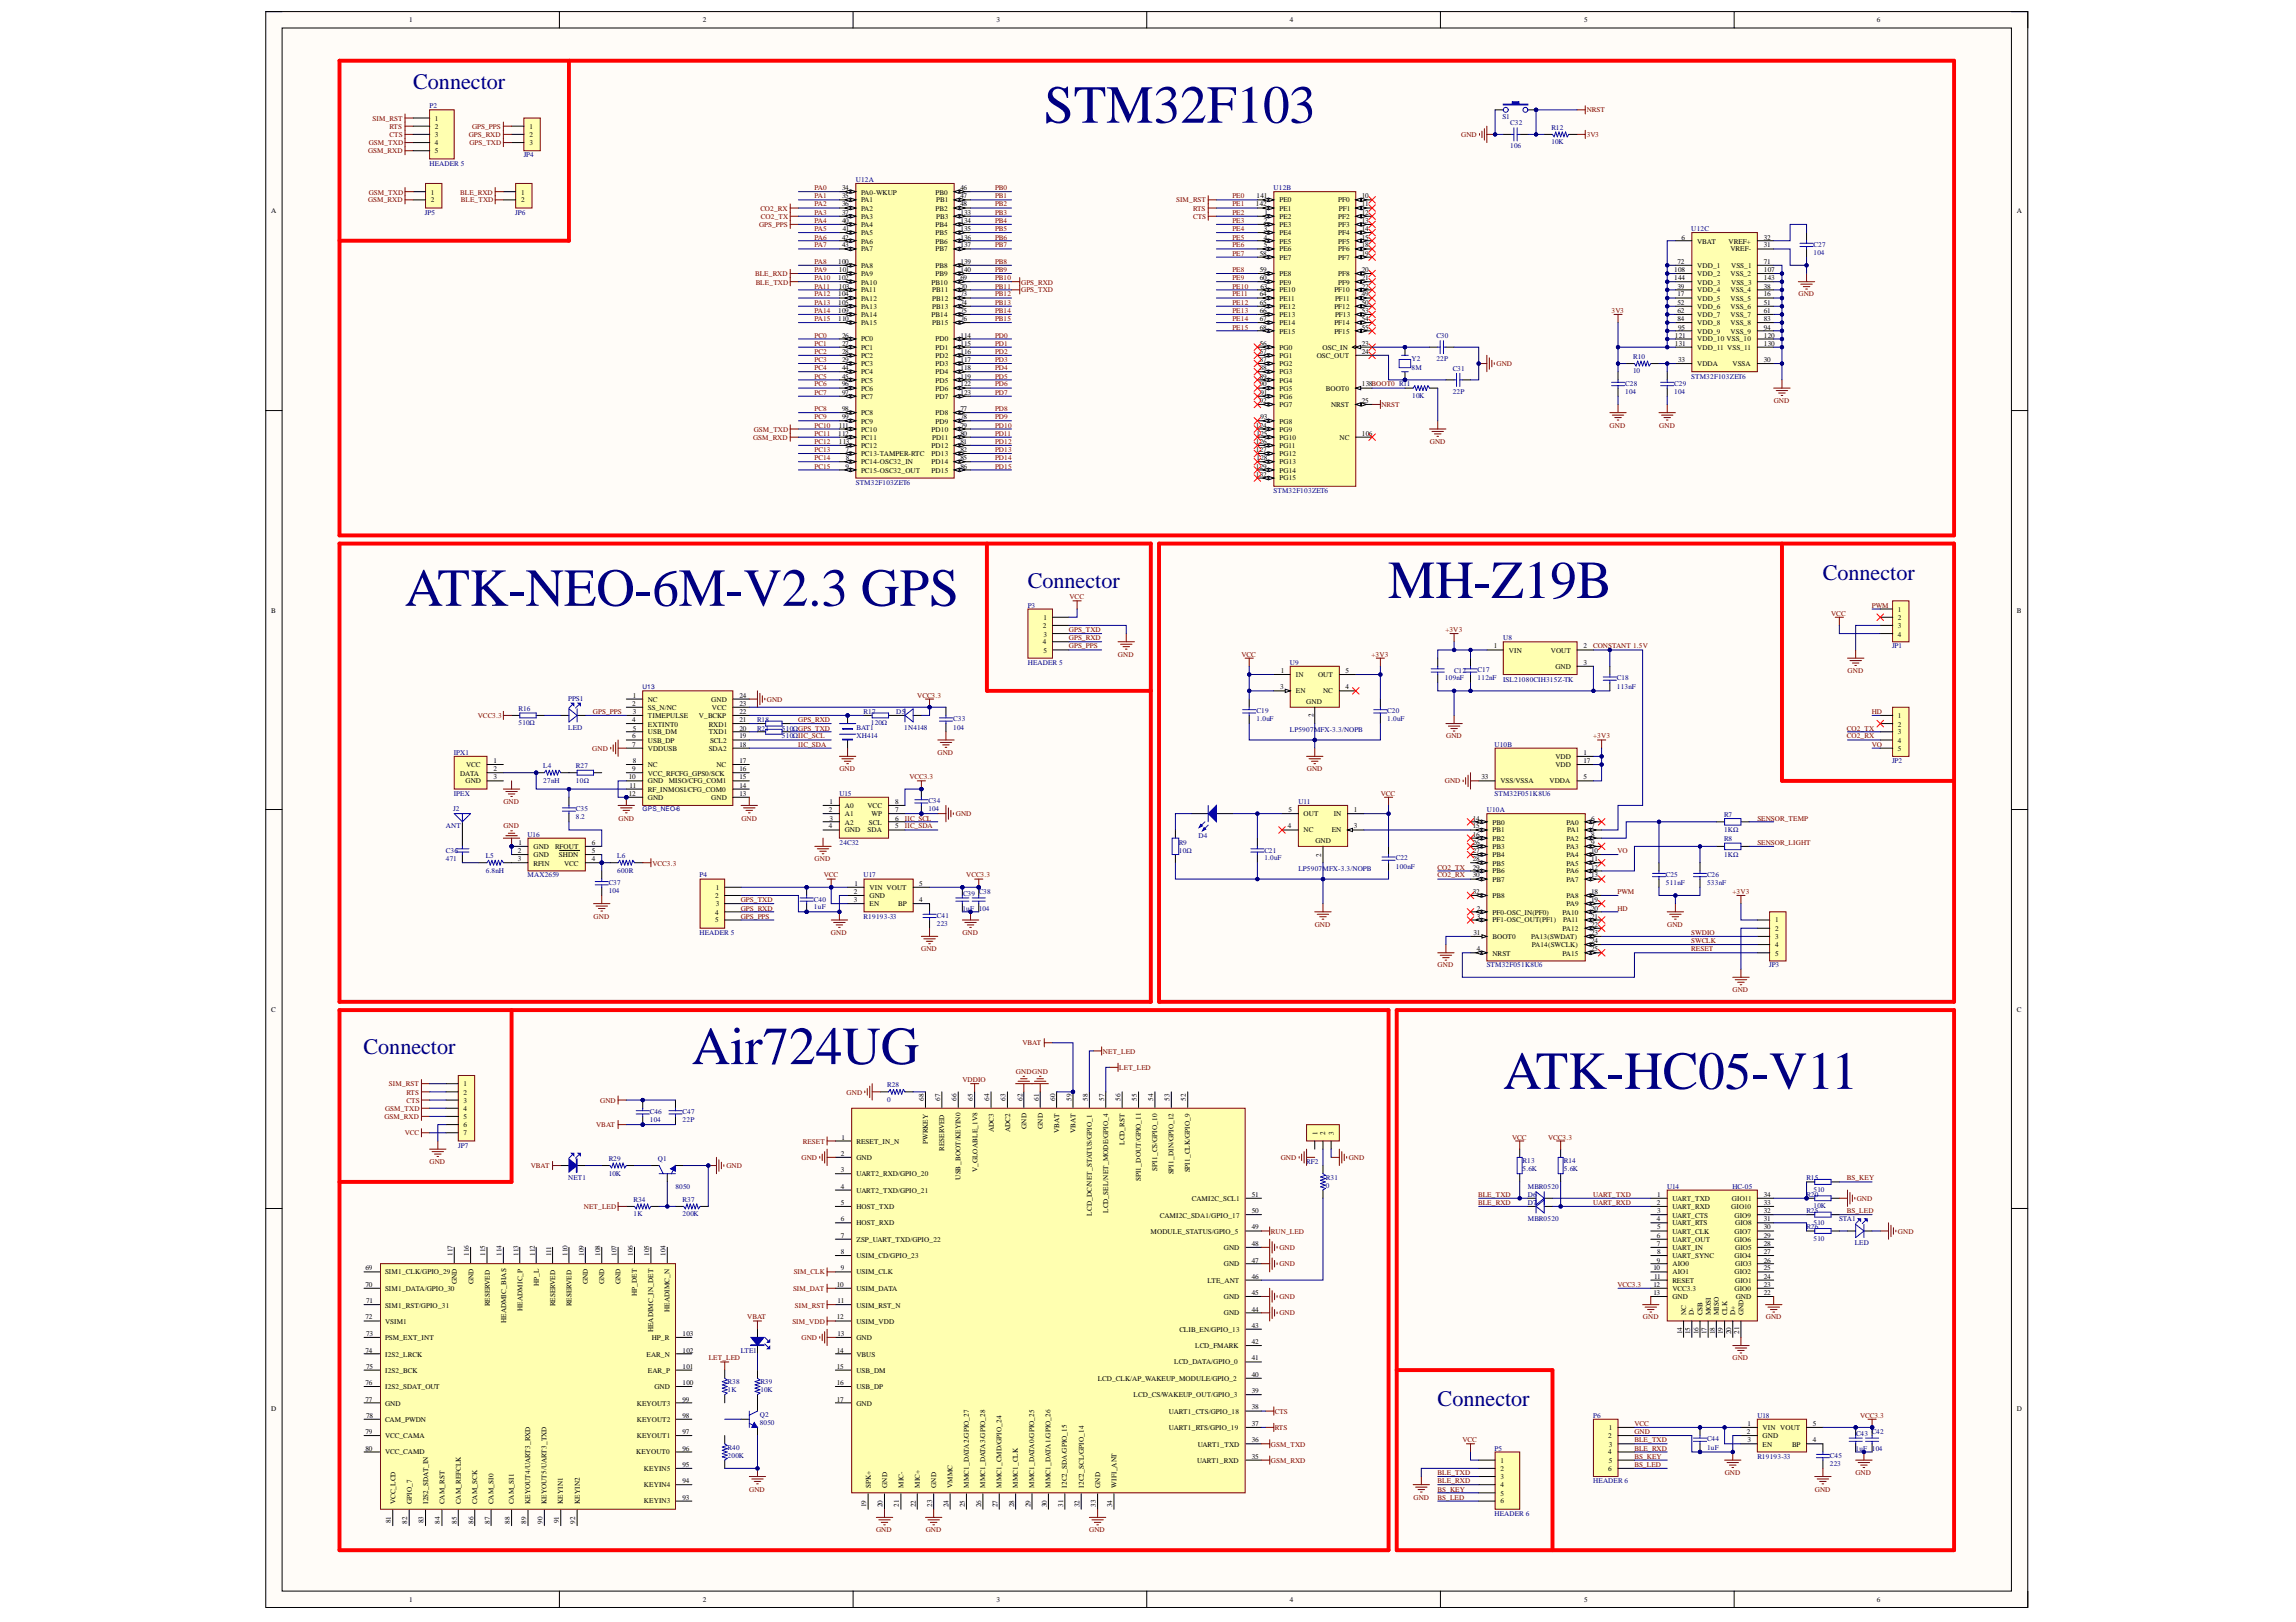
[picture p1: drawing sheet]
<svg xmlns="http://www.w3.org/2000/svg" width="297mm" height="210mm" viewBox="0 0 297 210" stroke-linecap="round" stroke-linejoin="round" font-family="sans-serif">
<defs><g id="words">
<g font-size="6.9" fill="#000080">
<text x="135.1" y="15.9">STM32F103</text>
<text x="179.6" y="77.4">MH-Z19B</text>
<text x="52.4" y="78.4">ATK-NEO-6M-V2.3 GPS</text>
<text x="89.5" y="137.7">Air724UG</text>
<text x="194.5" y="140.9">ATK-HC05-V11</text>
</g>
<g font-size="2.9" fill="#000080">
<text x="53.5" y="11.5">Connector</text>
<text x="133" y="76.1">Connector</text>
<text x="235.8" y="75">Connector</text>
<text x="47" y="136.4">Connector</text>
<text x="186" y="182">Connector</text>
</g>
<g font-size=".9">
<text x="52.9" y="2.9">1</text>
<text x="90.9" y="2.9">2</text>
<text x="128.9" y="2.9">3</text>
<text x="166.9" y="2.9">4</text>
<text x="204.9" y="2.9">5</text>
<text x="242.8" y="2.9">6</text>
<text x="56.2" y="15.6">1</text>
<text x="56.2" y="16.6">2</text>
<text x="56.2" y="17.7">3</text>
<text x="68.5" y="16.6">1</text>
<text x="68.5" y="17.7">2</text>
<text x="56.2" y="18.8">4</text>
<text x="56.2" y="19.9">5</text>
<text x="68.5" y="18.8">3</text>
<text x="35.1" y="27.6">A</text>
<text x="55.7" y="25.2">1</text>
<text x="55.7" y="26.2">2</text>
<text x="67.4" y="25.2">1</text>
<text x="67.4" y="26.2">2</text>
<text x="108.9" y="24.6">34</text>
<text x="108.9" y="25.7">35</text>
<text x="108.9" y="26.7">36</text>
<text x="108.9" y="27.8">37</text>
<text x="108.9" y="28.9">40</text>
<text x="109" y="29.9">41</text>
<text x="111.4" y="25.2">PA0-WKUP</text>
<text x="111.4" y="26.2">PA1</text>
<text x="111.4" y="27.3">PA2</text>
<text x="111.4" y="28.3">PA3</text>
<text x="111.4" y="29.4">PA4</text>
<text x="121" y="25.2">PB0</text>
<text x="121" y="27.3">PB2</text>
<text x="121" y="29.4">PB4</text>
<text x="121.1" y="26.2">PB1</text>
<text x="121.1" y="28.3">PB3</text>
<text x="124.2" y="24.6">46</text>
<text x="124.2" y="25.7">47</text>
<text x="124.2" y="26.7">48</text>
<text x="124.2" y="27.8">133</text>
<text x="124.2" y="28.9">134</text>
<text x="124.2" y="29.9">135</text>
<text x="162.5" y="26.7">142</text>
<text x="162.6" y="25.7">141</text>
<text x="163.5" y="28.9">2</text>
<text x="163.5" y="29.9">3</text>
<text x="163.6" y="27.8">1</text>
<text x="165.5" y="28.3">PE2</text>
<text x="165.5" y="29.4">PE3</text>
<text x="165.5" y="26.2">PE0</text>
<text x="165.5" y="27.3">PE1</text>
<text x="173.1" y="26.2">PF0</text>
<text x="173.1" y="28.3">PF2</text>
<text x="173.1" y="29.4">PF3</text>
<text x="173.2" y="27.3">PF1</text>
<text x="176.2" y="25.7">10</text>
<text x="176.2" y="26.7">11</text>
<text x="176.2" y="27.8">12</text>
<text x="176.2" y="28.9">13</text>
<text x="176.2" y="29.9">14</text>
<text x="260.9" y="27.6">A</text>
<text x="108.4" y="34.1">100</text>
<text x="108.5" y="35.2">101</text>
<text x="108.9" y="31">42</text>
<text x="108.9" y="32">43</text>
<text x="111.4" y="30.4">PA5</text>
<text x="111.4" y="31.5">PA6</text>
<text x="111.4" y="32.5">PA7</text>
<text x="111.4" y="34.7">PA8</text>
<text x="111.4" y="35.7">PA9</text>
<text x="121" y="30.4">PB5</text>
<text x="121" y="31.5">PB6</text>
<text x="121" y="32.5">PB7</text>
<text x="121" y="34.7">PB8</text>
<text x="121" y="35.7">PB9</text>
<text x="124.2" y="31">136</text>
<text x="124.2" y="32">137</text>
<text x="124.2" y="34.1">139</text>
<text x="124.2" y="35.2">140</text>
<text x="163" y="33.1">58</text>
<text x="163" y="35.2">59</text>
<text x="163.5" y="31">4</text>
<text x="163.5" y="32">5</text>
<text x="165.5" y="30.4">PE4</text>
<text x="165.5" y="31.5">PE5</text>
<text x="165.5" y="32.5">PE6</text>
<text x="165.5" y="33.6">PE7</text>
<text x="165.5" y="35.7">PE8</text>
<text x="173.1" y="30.4">PF4</text>
<text x="173.1" y="31.5">PF5</text>
<text x="173.1" y="32.5">PF6</text>
<text x="173.1" y="33.6">PF7</text>
<text x="173.1" y="35.7">PF8</text>
<text x="176.2" y="31">15</text>
<text x="176.2" y="32">18</text>
<text x="176.2" y="33.1">19</text>
<text x="176.2" y="35.2">20</text>
<text x="216.6" y="35.2">108</text>
<text x="217" y="34.1">72</text>
<text x="217.5" y="31">6</text>
<text x="219.6" y="31.5">VBAT</text>
<text x="219.6" y="34.7">VDD_1</text>
<text x="219.6" y="35.7">VDD_2</text>
<text x="223.6" y="31.5">VREF+</text>
<text x="223.9" y="32.5">VREF-</text>
<text x="223.9" y="35.7">VSS_2</text>
<text x="224" y="34.7">VSS_1</text>
<text x="228.2" y="32">31</text>
<text x="228.2" y="31">32</text>
<text x="228.2" y="34.1">71</text>
<text x="228.2" y="35.2">107</text>
<text x="108.4" y="36.2">102</text>
<text x="108.4" y="38.4">104</text>
<text x="108.4" y="39.5">105</text>
<text x="108.4" y="40.5">109</text>
<text x="108.4" y="41.6">110</text>
<text x="108.5" y="37.3">103</text>
<text x="111.4" y="36.8">PA10</text>
<text x="111.4" y="37.8">PA11</text>
<text x="111.4" y="38.9">PA12</text>
<text x="111.4" y="40">PA13</text>
<text x="111.4" y="41.1">PA14</text>
<text x="120.5" y="36.8">PB10</text>
<text x="120.5" y="41.1">PB14</text>
<text x="120.6" y="37.8">PB11</text>
<text x="120.6" y="38.9">PB12</text>
<text x="120.6" y="40">PB13</text>
<text x="124.2" y="36.2">69</text>
<text x="124.2" y="37.3">70</text>
<text x="124.2" y="38.4">73</text>
<text x="124.2" y="39.5">74</text>
<text x="124.2" y="40.5">75</text>
<text x="124.2" y="41.6">76</text>
<text x="163" y="36.2">60</text>
<text x="163" y="38.4">64</text>
<text x="163" y="39.5">65</text>
<text x="163" y="40.5">66</text>
<text x="163" y="41.6">67</text>
<text x="163.1" y="37.3">63</text>
<text x="165.5" y="36.8">PE9</text>
<text x="165.5" y="37.8">PE10</text>
<text x="165.5" y="38.9">PE11</text>
<text x="165.5" y="40">PE12</text>
<text x="165.5" y="41.1">PE13</text>
<text x="172.6" y="37.8">PF10</text>
<text x="172.6" y="40">PF12</text>
<text x="172.7" y="38.9">PF11</text>
<text x="172.7" y="41.1">PF13</text>
<text x="173.1" y="36.8">PF9</text>
<text x="176.2" y="36.2">21</text>
<text x="176.2" y="37.3">22</text>
<text x="176.2" y="38.4">49</text>
<text x="176.2" y="39.5">50</text>
<text x="176.2" y="40.5">53</text>
<text x="176.2" y="41.6">54</text>
<text x="216.6" y="36.2">144</text>
<text x="217" y="38.4">17</text>
<text x="217" y="37.3">39</text>
<text x="217" y="39.5">52</text>
<text x="217" y="40.5">62</text>
<text x="217" y="41.6">84</text>
<text x="219.6" y="38.9">VDD_5</text>
<text x="219.6" y="37.8">VDD_4</text>
<text x="219.6" y="40">VDD_6</text>
<text x="219.6" y="41.1">VDD_7</text>
<text x="219.6" y="36.8">VDD_3</text>
<text x="223.9" y="38.9">VSS_5</text>
<text x="223.9" y="37.8">VSS_4</text>
<text x="223.9" y="40">VSS_6</text>
<text x="223.9" y="41.1">VSS_7</text>
<text x="224" y="36.8">VSS_3</text>
<text x="228.2" y="38.4">16</text>
<text x="228.2" y="37.3">38</text>
<text x="228.2" y="39.5">51</text>
<text x="228.2" y="40.5">61</text>
<text x="228.2" y="41.6">83</text>
<text x="228.2" y="36.2">143</text>
<text x="108.9" y="43.7">26</text>
<text x="108.9" y="44.8">27</text>
<text x="108.9" y="45.8">28</text>
<text x="108.9" y="46.9">29</text>
<text x="108.9" y="47.9">44</text>
<text x="111.4" y="42.1">PA15</text>
<text x="111.4" y="44.2">PC0</text>
<text x="111.4" y="45.3">PC1</text>
<text x="111.4" y="46.3">PC2</text>
<text x="111.4" y="47.4">PC3</text>
<text x="120.6" y="42.1">PB15</text>
<text x="121" y="44.2">PD0</text>
<text x="121" y="45.3">PD1</text>
<text x="121" y="46.3">PD2</text>
<text x="121" y="47.4">PD3</text>
<text x="124.2" y="43.7">114</text>
<text x="124.2" y="44.8">115</text>
<text x="124.2" y="45.8">116</text>
<text x="124.2" y="46.9">117</text>
<text x="124.2" y="47.9">118</text>
<text x="163" y="42.7">68</text>
<text x="163" y="44.8">56</text>
<text x="163" y="45.8">57</text>
<text x="163" y="46.9">87</text>
<text x="163" y="47.9">88</text>
<text x="165.5" y="42.1">PE14</text>
<text x="165.5" y="43.2">PE15</text>
<text x="165.5" y="45.3">PG0</text>
<text x="165.5" y="46.3">PG1</text>
<text x="165.5" y="47.4">PG2</text>
<text x="170.3" y="46.3">OSC_OUT</text>
<text x="171.1" y="45.3">OSC_IN</text>
<text x="172.6" y="42.1">PF14</text>
<text x="172.6" y="43.2">PF15</text>
<text x="176.2" y="42.7">55</text>
<text x="176.2" y="44.8">23</text>
<text x="176.2" y="45.8">24</text>
<text x="216.7" y="43.7">121</text>
<text x="216.7" y="44.8">131</text>
<text x="217.1" y="46.9">33</text>
<text x="217.1" y="42.7">95</text>
<text x="219.6" y="47.4">VDDA</text>
<text x="219.6" y="42.1">VDD_8</text>
<text x="219.6" y="43.2">VDD_9</text>
<text x="219.6" y="44.2">VDD_10 VSS_10</text>
<text x="219.6" y="45.3">VDD_11 VSS_11</text>
<text x="223.9" y="42.1">VSS_8</text>
<text x="223.9" y="43.2">VSS_9</text>
<text x="224.1" y="47.4">VSSA</text>
<text x="228.2" y="46.9">30</text>
<text x="228.2" y="42.7">94</text>
<text x="228.2" y="43.7">120</text>
<text x="228.2" y="44.8">130</text>
<text x="108.9" y="49">45</text>
<text x="108.9" y="50">96</text>
<text x="108.9" y="51.1">97</text>
<text x="108.9" y="53.2">98</text>
<text x="111.4" y="48.4">PC4</text>
<text x="111.4" y="49.5">PC5</text>
<text x="111.4" y="50.6">PC6</text>
<text x="111.4" y="51.6">PC7</text>
<text x="111.4" y="53.7">PC8</text>
<text x="121" y="53.7">PD8</text>
<text x="121" y="48.4">PD4</text>
<text x="121" y="49.5">PD5</text>
<text x="121" y="50.6">PD6</text>
<text x="121" y="51.6">PD7</text>
<text x="124.2" y="53.2">77</text>
<text x="124.2" y="49">119</text>
<text x="124.2" y="50">122</text>
<text x="124.2" y="51.1">123</text>
<text x="163" y="49">89</text>
<text x="163" y="50">90</text>
<text x="163" y="52.1">92</text>
<text x="163.1" y="51.1">91</text>
<text x="165.5" y="48.4">PG3</text>
<text x="165.5" y="49.5">PG4</text>
<text x="165.5" y="50.6">PG5</text>
<text x="165.5" y="51.6">PG6</text>
<text x="165.5" y="52.7">PG7</text>
<text x="171.5" y="50.6">BOOT0</text>
<text x="172.2" y="52.7">NRST</text>
<text x="176.2" y="52.1">25</text>
<text x="176.2" y="50">138BOOT0 R11</text>
<text x="108.4" y="56.4">112</text>
<text x="108.5" y="55.3">111</text>
<text x="108.5" y="57.4">113</text>
<text x="108.9" y="54.2">99</text>
<text x="109.4" y="58.5">7</text>
<text x="109.4" y="59.6">8</text>
<text x="111.4" y="59.1">PC13-TAMPER-RTC</text>
<text x="111.4" y="54.8">PC9</text>
<text x="111.4" y="55.8">PC10</text>
<text x="111.4" y="56.9">PC11</text>
<text x="111.4" y="58">PC12</text>
<text x="120.5" y="55.8">PD10</text>
<text x="120.5" y="58">PD12</text>
<text x="120.5" y="59.1">PD13</text>
<text x="120.6" y="56.9">PD11</text>
<text x="121" y="54.8">PD9</text>
<text x="124.2" y="54.2">78</text>
<text x="124.2" y="55.3">79</text>
<text x="124.2" y="56.4">80</text>
<text x="124.2" y="57.4">81</text>
<text x="124.2" y="58.5">82</text>
<text x="124.2" y="59.6">85</text>
<text x="162.5" y="55.3">124</text>
<text x="162.5" y="57.4">126</text>
<text x="162.5" y="58.5">127</text>
<text x="162.6" y="56.4">125</text>
<text x="162.6" y="59.6">128</text>
<text x="163.1" y="54.2">93</text>
<text x="165.5" y="54.8">PG8</text>
<text x="165.5" y="55.8">PG9</text>
<text x="165.5" y="56.9">PG10</text>
<text x="165.5" y="58">PG11</text>
<text x="165.5" y="59.1">PG12</text>
<text x="173.3" y="56.9">NC</text>
<text x="176.2" y="56.4">106</text>
<text x="109.4" y="60.7">9</text>
<text x="111.4" y="60.1">PC14-OSC32_IN</text>
<text x="111.4" y="61.2">PC15-OSC32_OUT</text>
<text x="120.5" y="60.1">PD14</text>
<text x="120.5" y="61.2">PD15</text>
<text x="124.2" y="60.7">86</text>
<text x="162.5" y="60.7">129</text>
<text x="162.5" y="61.7">132</text>
<text x="165.5" y="60.1">PG13</text>
<text x="165.5" y="61.2">PG14</text>
<text x="165.5" y="62.2">PG15</text>
<text x="35.1" y="79.3">B</text>
<text x="134.9" y="81.3">2</text>
<text x="134.9" y="83.4">4</text>
<text x="135" y="80.3">1</text>
<text x="135" y="82.4">3</text>
<text x="193.3" y="83.9">1</text>
<text x="204.9" y="83.9">2</text>
<text x="245.5" y="79.2">1</text>
<text x="245.5" y="80.3">2</text>
<text x="245.5" y="81.3">3</text>
<text x="245.5" y="82.4">4</text>
<text x="260.9" y="79.3">B</text>
<text x="135" y="84.5">5</text>
<text x="165.6" y="89.2">3</text>
<text x="165.7" y="87.1">1</text>
<text x="167.6" y="87.6">IN</text>
<text x="167.6" y="89.7">EN</text>
<text x="170.5" y="87.6">OUT</text>
<text x="171.2" y="89.7">NC</text>
<text x="174.1" y="89.2">4</text>
<text x="174.1" y="87.1">5</text>
<text x="195.2" y="84.5">VIN</text>
<text x="200.6" y="84.5">VOUT</text>
<text x="201.2" y="86.6">GND</text>
<text x="204.9" y="86.1">3</text>
<text x="81.8" y="91.3">2</text>
<text x="81.8" y="93.4">4</text>
<text x="81.8" y="95.6">6</text>
<text x="81.9" y="90.3">1</text>
<text x="81.9" y="92.4">3</text>
<text x="81.9" y="94.5">5</text>
<text x="83.8" y="90.8">NC</text>
<text x="83.8" y="91.8">SS_N/NC</text>
<text x="83.8" y="92.9">TIMEPULSE</text>
<text x="83.8" y="94">EXTINT0</text>
<text x="83.8" y="95">USB_DM</text>
<text x="90.4" y="92.9">V_BCKP</text>
<text x="91.7" y="95">TXD1</text>
<text x="91.7" y="94">RXD1</text>
<text x="92" y="90.8">GND</text>
<text x="92.1" y="91.8">VCC</text>
<text x="95.7" y="95.6">19</text>
<text x="95.7" y="94.5">20</text>
<text x="95.7" y="93.4">21</text>
<text x="95.7" y="92.4">22</text>
<text x="95.7" y="91.3">23</text>
<text x="95.7" y="90.3">24</text>
<text x="169" y="91.2">GND</text>
<text x="169.9" y="92.8" transform="rotate(-90 169.9 92.8)">2</text>
<text x="245.5" y="92.9">1</text>
<text x="245.5" y="94">2</text>
<text x="245.5" y="95">3</text>
<text x="59.5" y="100.4">DATA</text>
<text x="60.2" y="101.4">GND</text>
<text x="60.3" y="99.3">VCC</text>
<text x="63.9" y="98.8">1</text>
<text x="63.9" y="99.8">2</text>
<text x="63.9" y="100.9">3</text>
<text x="81.4" y="100.9">10</text>
<text x="81.5" y="102">11</text>
<text x="81.8" y="96.6">7</text>
<text x="81.8" y="99.8">9</text>
<text x="81.9" y="98.8">8</text>
<text x="83.8" y="96.1">USB_DP</text>
<text x="83.8" y="97.2">VDDUSB</text>
<text x="83.8" y="99.3">NC</text>
<text x="83.8" y="100.4">VCC_RFCFG_GPS0/SCK</text>
<text x="83.8" y="101.4">GND</text>
<text x="86.5" y="101.4">MISO/CFG_COM1</text>
<text x="91.7" y="97.2">SDA2</text>
<text x="91.9" y="96.1">SCL2</text>
<text x="92.7" y="99.3">NC</text>
<text x="95.7" y="102">14</text>
<text x="95.7" y="100.9">15</text>
<text x="95.7" y="99.8">16</text>
<text x="95.7" y="98.8">17</text>
<text x="95.7" y="96.6">18</text>
<text x="191.7" y="100.9">33</text>
<text x="194.1" y="101.4">VSS/VSSA</text>
<text x="200.5" y="101.4">VDDA</text>
<text x="201.2" y="98.3">VDD</text>
<text x="201.2" y="99.3">VDD</text>
<text x="204.9" y="97.7">1</text>
<text x="204.9" y="100.9">5</text>
<text x="204.9" y="98.8">17</text>
<text x="245.5" y="96.1">4</text>
<text x="245.5" y="97.2">5</text>
<text x="81.4" y="103">12</text>
<text x="83.8" y="102.5">RF_INMOSI/CFG_COM0</text>
<text x="83.8" y="103.5">GND</text>
<text x="92" y="103.5">GND</text>
<text x="95.7" y="103">13</text>
<text x="107.2" y="105.1">2</text>
<text x="107.2" y="107.2">4</text>
<text x="107.3" y="104.1">1</text>
<text x="107.3" y="106.2">3</text>
<text x="109.3" y="104.6">A0</text>
<text x="109.3" y="105.6">A1</text>
<text x="109.3" y="106.7">A2</text>
<text x="109.3" y="107.7">GND</text>
<text x="112.2" y="107.7">SDA</text>
<text x="112.2" y="104.6">VCC</text>
<text x="112.4" y="106.7">SCL</text>
<text x="112.7" y="105.6">WP</text>
<text x="115.8" y="107.2">5</text>
<text x="115.8" y="106.2">6</text>
<text x="115.8" y="105.1">7</text>
<text x="115.8" y="104.1">8</text>
<text x="166.6" y="107.2">4</text>
<text x="166.7" y="105.1">5</text>
<text x="168.7" y="107.7">NC</text>
<text x="168.7" y="105.6">OUT</text>
<text x="172.3" y="107.7">EN</text>
<text x="172.5" y="105.6">IN</text>
<text x="175.2" y="105.1">1</text>
<text x="175.2" y="107.2">3</text>
<text x="190.6" y="106.2">14</text>
<text x="190.6" y="107.2">15</text>
<text x="193.1" y="106.7">PB0</text>
<text x="193.1" y="107.7">PB1</text>
<text x="202.7" y="106.7">PA0</text>
<text x="202.7" y="107.7">PA1</text>
<text x="205.9" y="106.2">6</text>
<text x="205.9" y="107.2">7</text>
<text x="67" y="110.4">2</text>
<text x="67" y="111.4">3</text>
<text x="67.1" y="109.3">1</text>
<text x="69" y="109.9">GND</text>
<text x="69" y="110.9">GND</text>
<text x="69" y="112">RFIN</text>
<text x="71.8" y="109.9">RFOUT</text>
<text x="72.3" y="110.9">SHDN</text>
<text x="73" y="112">VCC</text>
<text x="76.5" y="111.4">4</text>
<text x="76.5" y="110.4">5</text>
<text x="76.5" y="109.3">6</text>
<text x="170.2" y="109.2">GND</text>
<text x="170.9" y="110.8" transform="rotate(-90 170.9 110.8)">2</text>
<text x="190.6" y="108.3">16</text>
<text x="190.6" y="109.3">26</text>
<text x="190.6" y="110.4">27</text>
<text x="190.6" y="111.4">28</text>
<text x="190.6" y="112.5">29</text>
<text x="190.6" y="113.5">30</text>
<text x="193.1" y="108.8">PB2</text>
<text x="193.1" y="109.9">PB3</text>
<text x="193.1" y="110.9">PB4</text>
<text x="193.1" y="112">PB5</text>
<text x="193.1" y="113">PB6</text>
<text x="202.7" y="108.8">PA2</text>
<text x="202.7" y="109.9">PA3</text>
<text x="202.7" y="110.9">PA4</text>
<text x="202.7" y="112">PA5</text>
<text x="202.7" y="113">PA6</text>
<text x="205.9" y="108.3">8</text>
<text x="205.9" y="109.3">9</text>
<text x="205.9" y="110.4">10</text>
<text x="205.9" y="111.4">11</text>
<text x="205.9" y="112.5">12</text>
<text x="205.9" y="113.5">13</text>
<text x="92.5" y="116.2">2</text>
<text x="92.5" y="118.4">4</text>
<text x="92.5" y="119.4">5</text>
<text x="92.6" y="115.1">1</text>
<text x="92.6" y="117.3">3</text>
<text x="110.5" y="115.7">2</text>
<text x="110.5" y="116.8">3</text>
<text x="110.5" y="114.6">1</text>
<text x="112.5" y="115.1">VIN VOUT</text>
<text x="112.5" y="116.2">GND</text>
<text x="112.5" y="117.3">EN</text>
<text x="116.2" y="117.3">BP</text>
<text x="118.9" y="116.8">4</text>
<text x="118.9" y="114.6">5</text>
<text x="190.6" y="115.7">32</text>
<text x="191.1" y="117.9">2</text>
<text x="191.1" y="118.9">3</text>
<text x="193.1" y="118.4">PF0-OSC_IN(PF0)</text>
<text x="193.1" y="119.4">PF1-OSC_OUT(PF1)</text>
<text x="193.1" y="114.1">PB7</text>
<text x="193.1" y="116.2">PB8</text>
<text x="202.1" y="118.4">PA10</text>
<text x="202.2" y="119.4">PA11</text>
<text x="202.7" y="114.1">PA7</text>
<text x="202.7" y="116.2">PA8</text>
<text x="202.7" y="117.3">PA9</text>
<text x="205.9" y="115.7">18</text>
<text x="205.9" y="116.8">19</text>
<text x="205.9" y="117.9">20</text>
<text x="205.9" y="118.9">21</text>
<text x="205.9" y="120">22</text>
<text x="229.6" y="119.4">1</text>
<text x="190.6" y="121">31</text>
<text x="191.1" y="123.1">4</text>
<text x="193.1" y="123.7">NRST</text>
<text x="193.1" y="121.5">BOOT0</text>
<text x="198.1" y="121.5">PA13(SWDAT)</text>
<text x="198.2" y="122.6">PA14(SWCLK)</text>
<text x="202.1" y="120.5">PA12</text>
<text x="202.1" y="123.7">PA15</text>
<text x="205.9" y="121">23</text>
<text x="205.9" y="122.1">24</text>
<text x="205.9" y="123.1">25</text>
<text x="229.6" y="120.5">2</text>
<text x="229.6" y="121.5">3</text>
<text x="229.6" y="122.6">4</text>
<text x="229.6" y="123.7">5</text>
<text x="35.1" y="130.9">C</text>
<text x="260.9" y="130.9">C</text>
<text x="60" y="140.6">1</text>
<text x="60" y="141.7">2</text>
<text x="60" y="142.7">3</text>
<text x="60" y="143.8">4</text>
<text x="119.5" y="142.4" transform="rotate(-90 119.5 142.4)">68</text>
<text x="121.6" y="142.4" transform="rotate(-90 121.6 142.4)">67</text>
<text x="123.7" y="142.4" transform="rotate(-90 123.7 142.4)">66</text>
<text x="125.9" y="142.4" transform="rotate(-90 125.9 142.4)">65</text>
<text x="128" y="142.4" transform="rotate(-90 128 142.4)">64</text>
<text x="130.1" y="142.4" transform="rotate(-90 130.1 142.4)">63</text>
<text x="132.3" y="142.4" transform="rotate(-90 132.3 142.4)">62</text>
<text x="134.4" y="142.4" transform="rotate(-90 134.4 142.4)">61</text>
<text x="136.5" y="142.4" transform="rotate(-90 136.5 142.4)">60</text>
<text x="138.6" y="142.4" transform="rotate(-90 138.6 142.4)">59</text>
<text x="140.7" y="142.4" transform="rotate(-90 140.7 142.4)">58</text>
<text x="142.9" y="142.4" transform="rotate(-90 142.9 142.4)">57</text>
<text x="145" y="142.4" transform="rotate(-90 145 142.4)">56</text>
<text x="147.1" y="142.4" transform="rotate(-90 147.1 142.4)">55</text>
<text x="149.2" y="142.4" transform="rotate(-90 149.2 142.4)">54</text>
<text x="151.3" y="142.4" transform="rotate(-90 151.3 142.4)">53</text>
<text x="153.4" y="142.4" transform="rotate(-90 153.4 142.4)">52</text>
<text x="60" y="144.8">5</text>
<text x="60" y="145.9">6</text>
<text x="60" y="146.9">7</text>
<text x="108.8" y="149.6">2</text>
<text x="108.9" y="147.5">1</text>
<text x="110.8" y="148">RESET_IN_N</text>
<text x="120" y="148.1" transform="rotate(-90 120 148.1)">PWRKEY</text>
<text x="122.1" y="148.9" transform="rotate(-90 122.1 148.9)">RESERVED</text>
<text x="128.6" y="146.5" transform="rotate(-90 128.6 146.5)">ADC3</text>
<text x="130.7" y="146.5" transform="rotate(-90 130.7 146.5)">ADC2</text>
<text x="132.8" y="146.1" transform="rotate(-90 132.8 146.1)">GND</text>
<text x="134.9" y="146.1" transform="rotate(-90 134.9 146.1)">GND</text>
<text x="137" y="146.7" transform="rotate(-90 137 146.7)">VBAT</text>
<text x="139.1" y="146.7" transform="rotate(-90 139.1 146.7)">VBAT</text>
<text x="145.5" y="148.2" transform="rotate(-90 145.5 148.2)">LCD_RST</text>
<text x="170.4" y="146.9" transform="rotate(-90 170.4 146.9)">1</text>
<text x="171.4" y="146.9" transform="rotate(-90 171.4 146.9)">2</text>
<text x="172.5" y="146.9" transform="rotate(-90 172.5 146.9)">3</text>
<text x="108.8" y="156">5</text>
<text x="108.8" y="153.8">4</text>
<text x="108.8" y="151.7">3</text>
<text x="110.8" y="154.3">UART2_TXD/GPIO_21</text>
<text x="110.8" y="152.2">UART2_RXD/GPIO_20</text>
<text x="110.8" y="150.1">GND</text>
<text x="124.2" y="152.7" transform="rotate(-90 124.2 152.7)">USB_BOOT/KEYIN0</text>
<text x="126.4" y="151.7" transform="rotate(-90 126.4 151.7)">V_GLOABLE_1V8</text>
<text x="147.6" y="152.8" transform="rotate(-90 147.6 152.8)">SPI1_DOUT/GPIO_11</text>
<text x="149.7" y="151.5" transform="rotate(-90 149.7 151.5)">SPI1_CS/GPIO_10</text>
<text x="151.8" y="152" transform="rotate(-90 151.8 152)">SPI1_DIN/GPIO_12</text>
<text x="153.9" y="151.7" transform="rotate(-90 153.9 151.7)">SPI1_CLK/GPIO_9</text>
<text x="154.2" y="155.4">CAMI2C_SCL1</text>
<text x="162" y="154.9">51</text>
<text x="214.3" y="156">2</text>
<text x="214.4" y="154.9">1</text>
<text x="216.4" y="155.4">UART_TXD</text>
<text x="224.1" y="155.4">GIO11</text>
<text x="228.2" y="156">33</text>
<text x="228.2" y="154.9">34</text>
<text x="108.8" y="160.2">7</text>
<text x="108.8" y="158.1">6</text>
<text x="110.8" y="160.7">ZSP_UART_TXD/GPIO_22</text>
<text x="110.8" y="158.6">HOST_RXD</text>
<text x="110.8" y="156.5">HOST_TXD</text>
<text x="141.3" y="157.3" transform="rotate(-90 141.3 157.3)">LCD_DC/NET_STATUS/GPIO_1</text>
<text x="143.4" y="157" transform="rotate(-90 143.4 157)">LCD_SEL/NET_MODE/GPIO_4</text>
<text x="148.9" y="159.7">MODULE_STATUS/GPIO_5</text>
<text x="150" y="157.6">CAMI2C_SDA1/GPIO_17</text>
<text x="158.3" y="161.8">GND</text>
<text x="162" y="157">50</text>
<text x="162" y="159.1">49</text>
<text x="162" y="161.3">48</text>
<text x="214.3" y="158.1">4</text>
<text x="214.3" y="160.2">6</text>
<text x="214.3" y="161.3">7</text>
<text x="214.4" y="157">3</text>
<text x="214.4" y="159.1">5</text>
<text x="216.4" y="156.5">UART_RXD</text>
<text x="216.4" y="157.6">UART_CTS</text>
<text x="216.4" y="158.6">UART_RTS</text>
<text x="216.4" y="160.7">UART_OUT</text>
<text x="216.4" y="161.8">UART_IN</text>
<text x="216.4" y="159.7">UART_CLK</text>
<text x="224" y="156.5">GIO10</text>
<text x="224.4" y="160.7">GIO6</text>
<text x="224.4" y="159.7">GIO7</text>
<text x="224.4" y="157.6">GIO9</text>
<text x="224.5" y="161.8">GIO5</text>
<text x="224.5" y="158.6">GIO8</text>
<text x="228.2" y="161.3">28</text>
<text x="228.2" y="160.2">29</text>
<text x="228.2" y="159.1">30</text>
<text x="228.2" y="158.1">31</text>
<text x="228.2" y="157">32</text>
<text x="47.3" y="166.5">70</text>
<text x="47.3" y="164.4">69</text>
<text x="49.8" y="167.1">SIM1_DATA/GPIO_30</text>
<text x="49.8" y="164.9">SIM1_CLK/GPIO_29</text>
<text x="58.5" y="162.5" transform="rotate(-90 58.5 162.5)">117</text>
<text x="59.1" y="166.2" transform="rotate(-90 59.1 166.2)">GND</text>
<text x="60.6" y="162.5" transform="rotate(-90 60.6 162.5)">116</text>
<text x="61.2" y="166.2" transform="rotate(-90 61.2 166.2)">GND</text>
<text x="62.8" y="162.5" transform="rotate(-90 62.8 162.5)">115</text>
<text x="64.9" y="162.5" transform="rotate(-90 64.9 162.5)">114</text>
<text x="67.1" y="162.5" transform="rotate(-90 67.1 162.5)">113</text>
<text x="69.2" y="162.5" transform="rotate(-90 69.2 162.5)">112</text>
<text x="69.7" y="166.4" transform="rotate(-90 69.7 166.4)">HP_L</text>
<text x="71.3" y="162.5" transform="rotate(-90 71.3 162.5)">111</text>
<text x="73.4" y="162.5" transform="rotate(-90 73.4 162.5)">110</text>
<text x="75.5" y="162.5" transform="rotate(-90 75.5 162.5)">109</text>
<text x="76" y="166.2" transform="rotate(-90 76 166.2)">GND</text>
<text x="77.6" y="162.5" transform="rotate(-90 77.6 162.5)">108</text>
<text x="78.2" y="166.2" transform="rotate(-90 78.2 166.2)">GND</text>
<text x="79.8" y="162.5" transform="rotate(-90 79.8 162.5)">107</text>
<text x="80.3" y="166.2" transform="rotate(-90 80.3 166.2)">GND</text>
<text x="81.9" y="162.5" transform="rotate(-90 81.9 162.5)">106</text>
<text x="82.4" y="167.7" transform="rotate(-90 82.4 167.7)">HP_DET</text>
<text x="84" y="162.5" transform="rotate(-90 84 162.5)">105</text>
<text x="86.1" y="162.5" transform="rotate(-90 86.1 162.5)">104</text>
<text x="108.3" y="166.5">10</text>
<text x="108.8" y="164.4">9</text>
<text x="108.8" y="162.3">8</text>
<text x="110.8" y="167.1">USIM_DATA</text>
<text x="110.8" y="164.9">USIM_CLK</text>
<text x="110.8" y="162.8">USIM_CD/GPIO_23</text>
<text x="156.2" y="166">LTE_ANT</text>
<text x="158.3" y="163.9">GND</text>
<text x="162" y="163.4">47</text>
<text x="162" y="165.5">46</text>
<text x="162" y="167.6">45</text>
<text x="213.9" y="164.4">10</text>
<text x="213.9" y="166.5">12</text>
<text x="213.9" y="167.6">13</text>
<text x="214" y="165.5">11</text>
<text x="214.3" y="163.4">9</text>
<text x="214.4" y="162.3">8</text>
<text x="216.4" y="162.8">UART_SYNC</text>
<text x="216.4" y="163.9">AIO0</text>
<text x="216.4" y="164.9">AIO1</text>
<text x="216.4" y="166">RESET</text>
<text x="216.4" y="167.1">VCC3.3</text>
<text x="224.4" y="167.1">GIO0</text>
<text x="224.4" y="164.9">GIO2</text>
<text x="224.4" y="162.8">GIO4</text>
<text x="224.5" y="166">GIO1</text>
<text x="224.5" y="163.9">GIO3</text>
<text x="228.2" y="167.6">22</text>
<text x="228.2" y="166.5">23</text>
<text x="228.2" y="165.5">24</text>
<text x="228.2" y="164.4">25</text>
<text x="228.2" y="163.4">26</text>
<text x="228.2" y="162.3">27</text>
<text x="47.3" y="170.7">72</text>
<text x="47.4" y="172.9">73</text>
<text x="47.4" y="168.6">71</text>
<text x="49.8" y="173.4">PSM_EXT_INT</text>
<text x="49.8" y="171.3">VSIM1</text>
<text x="49.8" y="169.2">SIM1_RST/GPIO_31</text>
<text x="63.4" y="169" transform="rotate(-90 63.4 169)">RESERVED</text>
<text x="65.5" y="171.2" transform="rotate(-90 65.5 171.2)">HEADMIC_BIAS</text>
<text x="67.6" y="169.6" transform="rotate(-90 67.6 169.6)">HEADMIC_P</text>
<text x="71.8" y="169" transform="rotate(-90 71.8 169)">RESERVED</text>
<text x="73.9" y="169" transform="rotate(-90 73.9 169)">RESERVED</text>
<text x="84.3" y="173.4">HP_R</text>
<text x="84.5" y="172.4" transform="rotate(-90 84.5 172.4)">HEADIMC_IN_DET</text>
<text x="86.6" y="169.8" transform="rotate(-90 86.6 169.8)">HEADIMC_N</text>
<text x="88.3" y="172.9">103</text>
<text x="108.3" y="170.7">12</text>
<text x="108.3" y="172.9">13</text>
<text x="108.3" y="168.6">11</text>
<text x="110.8" y="173.4">GND</text>
<text x="110.8" y="171.3">USIM_VDD</text>
<text x="110.8" y="169.2">USIM_RST_N</text>
<text x="152.6" y="172.3">CLIB_EN/GPIO_13</text>
<text x="158.3" y="168.1">GND</text>
<text x="158.3" y="170.2">GND</text>
<text x="162" y="169.7">44</text>
<text x="162" y="171.8">43</text>
<text x="162" y="173.9">42</text>
<text x="216.4" y="168.1">GND</text>
<text x="217.6" y="172.7" transform="rotate(-90 217.6 172.7)">14</text>
<text x="218.1" y="170.2" transform="rotate(-90 218.1 170.2)">NC</text>
<text x="218.6" y="172.7" transform="rotate(-90 218.6 172.7)">15</text>
<text x="219.1" y="170.2" transform="rotate(-90 219.1 170.2)">D-</text>
<text x="219.7" y="172.7" transform="rotate(-90 219.7 172.7)">16</text>
<text x="220.2" y="170.2" transform="rotate(-90 220.2 170.2)">CSB</text>
<text x="220.8" y="172.7" transform="rotate(-90 220.8 172.7)">17</text>
<text x="221.3" y="170.2" transform="rotate(-90 221.3 170.2)">MOSI</text>
<text x="221.9" y="172.7" transform="rotate(-90 221.9 172.7)">18</text>
<text x="222.4" y="170.2" transform="rotate(-90 222.4 170.2)">MISO</text>
<text x="222.9" y="172.7" transform="rotate(-90 222.9 172.7)">19</text>
<text x="223.5" y="170.2" transform="rotate(-90 223.5 170.2)">CLK</text>
<text x="224" y="172.7" transform="rotate(-90 224 172.7)">20</text>
<text x="224.5" y="170.2" transform="rotate(-90 224.5 170.2)">D+</text>
<text x="224.6" y="168.1">GND</text>
<text x="225" y="172.6" transform="rotate(-90 225 172.6)">21</text>
<text x="225.6" y="170.2" transform="rotate(-90 225.6 170.2)">GND</text>
<text x="47.3" y="179.3">76</text>
<text x="47.3" y="175">74</text>
<text x="47.4" y="177.2">75</text>
<text x="49.8" y="179.8">I2S2_SDAT_OUT</text>
<text x="49.8" y="177.7">I2S2_BCK</text>
<text x="49.8" y="175.6">I2S2_LRCK</text>
<text x="83.7" y="175.6">EAR_N</text>
<text x="83.8" y="177.7">EAR_P</text>
<text x="84.7" y="179.8">GND</text>
<text x="88.3" y="175">102</text>
<text x="88.3" y="177.2">101</text>
<text x="88.3" y="179.3">100</text>
<text x="108.3" y="179.3">16</text>
<text x="108.3" y="177.2">15</text>
<text x="108.3" y="175">14</text>
<text x="110.8" y="179.8">USB_DP</text>
<text x="110.8" y="177.7">USB_DM</text>
<text x="110.8" y="175.6">VBUS</text>
<text x="142" y="178.7">LCD_CLK/AP_WAKEUP_MODULE/GPIO_2</text>
<text x="151.9" y="176.6">LCD_DATA/GPIO_0</text>
<text x="154.6" y="174.5">LCD_FMARK</text>
<text x="162" y="176.1">41</text>
<text x="162" y="178.2">40</text>
<text x="35.1" y="182.6">D</text>
<text x="47.3" y="185.6">79</text>
<text x="47.3" y="181.4">77</text>
<text x="47.4" y="183.5">78</text>
<text x="49.8" y="184">CAM_PWDN</text>
<text x="49.8" y="181.9">GND</text>
<text x="82.4" y="181.9">KEYOUT3</text>
<text x="82.4" y="184">KEYOUT2</text>
<text x="88.3" y="181.4">99</text>
<text x="88.3" y="183.5">98</text>
<text x="88.3" y="185.6">97</text>
<text x="108.3" y="181.4">17</text>
<text x="110.8" y="181.9">GND</text>
<text x="146.7" y="180.8">LCD_CS/WAKEUP_OUT/GPIO_3</text>
<text x="151.2" y="183">UART1_CTS/GPIO_18</text>
<text x="151.2" y="185.1">UART1_RTS/GPIO_19</text>
<text x="162" y="180.3">39</text>
<text x="162" y="182.4">38</text>
<text x="162" y="184.5">37</text>
<text x="208.2" y="185.1">1</text>
<text x="226" y="185.6">2</text>
<text x="226.1" y="184.5">1</text>
<text x="228" y="185.1">VIN VOUT</text>
<text x="234.5" y="184.5">5</text>
<text x="260.9" y="182.6">D</text>
<text x="47.3" y="187.7">80</text>
<text x="49.8" y="188.2">VCC_CAMD</text>
<text x="49.8" y="186.1">VCC_CAMA</text>
<text x="82.3" y="188.2">KEYOUT0</text>
<text x="82.4" y="186.1">KEYOUT1</text>
<text x="83.3" y="190.3">KEYIN5</text>
<text x="88.3" y="187.7">96</text>
<text x="88.3" y="189.8">95</text>
<text x="88.3" y="191.9">94</text>
<text x="154.9" y="189.3">UART1_RXD</text>
<text x="155" y="187.2">UART1_TXD</text>
<text x="162" y="186.6">36</text>
<text x="162" y="188.8">35</text>
<text x="194.1" y="189.3">1</text>
<text x="194.1" y="190.3">2</text>
<text x="194.1" y="191.4">3</text>
<text x="208.1" y="186.1">2</text>
<text x="208.1" y="188.2">4</text>
<text x="208.1" y="190.3">6</text>
<text x="208.2" y="187.2">3</text>
<text x="208.2" y="189.3">5</text>
<text x="226.1" y="186.6">3</text>
<text x="228" y="186.1">GND</text>
<text x="228" y="187.2">EN</text>
<text x="231.8" y="187.2">BP</text>
<text x="234.5" y="186.6">4</text>
<text x="50.6" y="197.1" transform="rotate(-90 50.6 197.1)">81</text>
<text x="51.2" y="194.6" transform="rotate(-90 51.2 194.6)">VCC_LCD</text>
<text x="52.7" y="197.2" transform="rotate(-90 52.7 197.2)">82</text>
<text x="53.3" y="194.6" transform="rotate(-90 53.3 194.6)">GPIO_7</text>
<text x="54.8" y="197.1" transform="rotate(-90 54.8 197.1)">83</text>
<text x="55.4" y="194.6" transform="rotate(-90 55.4 194.6)">I2S2_SDAT_IN</text>
<text x="56.9" y="197.2" transform="rotate(-90 56.9 197.2)">84</text>
<text x="57.5" y="194.6" transform="rotate(-90 57.5 194.6)">CAM_RST</text>
<text x="59.1" y="197.2" transform="rotate(-90 59.1 197.2)">85</text>
<text x="59.6" y="194.6" transform="rotate(-90 59.6 194.6)">CAM_REFCLK</text>
<text x="61.2" y="197.2" transform="rotate(-90 61.2 197.2)">86</text>
<text x="61.7" y="194.6" transform="rotate(-90 61.7 194.6)">CAM_SCK</text>
<text x="63.4" y="197.2" transform="rotate(-90 63.4 197.2)">87</text>
<text x="63.9" y="194.6" transform="rotate(-90 63.9 194.6)">CAM_SI0</text>
<text x="66" y="197.2" transform="rotate(-90 66 197.2)">88</text>
<text x="66.5" y="194.6" transform="rotate(-90 66.5 194.6)">CAM_SI1</text>
<text x="68.1" y="197.2" transform="rotate(-90 68.1 197.2)">89</text>
<text x="68.6" y="194.6" transform="rotate(-90 68.6 194.6)">KEYOUT4/UART3_RXD</text>
<text x="70.2" y="197.2" transform="rotate(-90 70.2 197.2)">90</text>
<text x="70.7" y="194.6" transform="rotate(-90 70.7 194.6)">KEYOUT5/UART3_TXD</text>
<text x="72.3" y="197.1" transform="rotate(-90 72.3 197.1)">91</text>
<text x="72.8" y="194.6" transform="rotate(-90 72.8 194.6)">KEYIN1</text>
<text x="74.4" y="197.2" transform="rotate(-90 74.4 197.2)">92</text>
<text x="75" y="194.6" transform="rotate(-90 75 194.6)">KEYIN2</text>
<text x="83.3" y="192.4">KEYIN4</text>
<text x="83.3" y="194.6">KEYIN3</text>
<text x="88.3" y="194.1">93</text>
<text x="112.1" y="195.1" transform="rotate(-90 112.1 195.1)">19</text>
<text x="112.7" y="192.5" transform="rotate(-90 112.7 192.5)">SPK+</text>
<text x="114.2" y="195.1" transform="rotate(-90 114.2 195.1)">20</text>
<text x="114.8" y="192.5" transform="rotate(-90 114.8 192.5)">GND</text>
<text x="116.3" y="195" transform="rotate(-90 116.3 195)">21</text>
<text x="116.9" y="192.5" transform="rotate(-90 116.9 192.5)">MIC-</text>
<text x="118.5" y="195.1" transform="rotate(-90 118.5 195.1)">22</text>
<text x="119" y="192.5" transform="rotate(-90 119 192.5)">MIC+</text>
<text x="120.6" y="195" transform="rotate(-90 120.6 195)">23</text>
<text x="121.1" y="192.5" transform="rotate(-90 121.1 192.5)">GND</text>
<text x="122.7" y="195.1" transform="rotate(-90 122.7 195.1)">24</text>
<text x="123.2" y="192.5" transform="rotate(-90 123.2 192.5)">VMMC</text>
<text x="124.8" y="195.1" transform="rotate(-90 124.8 195.1)">25</text>
<text x="125.3" y="192.5" transform="rotate(-90 125.3 192.5)">MMC1_DATA2/GPIO_27</text>
<text x="127" y="195.1" transform="rotate(-90 127 195.1)">26</text>
<text x="127.5" y="192.5" transform="rotate(-90 127.5 192.5)">MMC1_DATA3/GPIO_28</text>
<text x="129.1" y="195.1" transform="rotate(-90 129.1 195.1)">27</text>
<text x="129.6" y="192.5" transform="rotate(-90 129.6 192.5)">MMC1_CMD/GPIO_24</text>
<text x="131.2" y="195.1" transform="rotate(-90 131.2 195.1)">28</text>
<text x="131.7" y="192.5" transform="rotate(-90 131.7 192.5)">MMC1_CLK</text>
<text x="133.3" y="195.1" transform="rotate(-90 133.3 195.1)">29</text>
<text x="133.8" y="192.5" transform="rotate(-90 133.8 192.5)">MMC1_DATA0/GPIO_25</text>
<text x="135.4" y="195.1" transform="rotate(-90 135.4 195.1)">30</text>
<text x="135.9" y="192.5" transform="rotate(-90 135.9 192.5)">MMC1_DATA1/GPIO_26</text>
<text x="137.5" y="195" transform="rotate(-90 137.5 195)">31</text>
<text x="138" y="192.5" transform="rotate(-90 138 192.5)">I2C2_SDA/GPIO_15</text>
<text x="139.6" y="195.1" transform="rotate(-90 139.6 195.1)">32</text>
<text x="140.2" y="192.5" transform="rotate(-90 140.2 192.5)">I2C2_SCL/GPIO_14</text>
<text x="141.8" y="195" transform="rotate(-90 141.8 195)">33</text>
<text x="142.3" y="192.5" transform="rotate(-90 142.3 192.5)">GND</text>
<text x="143.9" y="195.1" transform="rotate(-90 143.9 195.1)">34</text>
<text x="144.5" y="192.5" transform="rotate(-90 144.5 192.5)">WIFI_ANT</text>
<text x="194.1" y="192.4">4</text>
<text x="194.1" y="193.5">5</text>
<text x="194.1" y="194.6">6</text>
<text x="52.9" y="207.3">1</text>
<text x="90.9" y="207.3">2</text>
<text x="128.9" y="207.3">3</text>
<text x="166.9" y="207.3">4</text>
<text x="204.9" y="207.3">5</text>
<text x="242.8" y="207.3">6</text>
</g>
<g font-size=".9" fill="#800000">
<text x="48.2" y="15.6">SIM_RST</text>
<text x="50.4" y="17.7">CTS</text>
<text x="50.4" y="16.6">RTS</text>
<text x="60.6" y="17.7">GPS_RXD</text>
<text x="61.1" y="16.6">GPS_PPS</text>
<text x="189" y="17.7">GND</text>
<text x="205.3" y="17.7">3V3</text>
<text x="205.3" y="14.5">NRST</text>
<text x="47.6" y="19.9">GSM_RXD</text>
<text x="47.7" y="18.8">GSM_TXD</text>
<text x="60.7" y="18.8">GPS_TXD</text>
<text x="47.6" y="26.2">GSM_RXD</text>
<text x="47.7" y="25.2">GSM_TXD</text>
<text x="59.5" y="25.2">BLE_RXD</text>
<text x="59.6" y="26.2">BLE_TXD</text>
<text x="98.2" y="29.4">GPS_PPS</text>
<text x="98.4" y="27.3">CO2_RX</text>
<text x="98.5" y="28.3">CO2_TX</text>
<text x="105.4" y="24.6">PA0</text>
<text x="105.4" y="25.7">PA1</text>
<text x="105.4" y="26.7">PA2</text>
<text x="105.4" y="27.8">PA3</text>
<text x="105.4" y="28.9">PA4</text>
<text x="105.4" y="29.9">PA5</text>
<text x="128.7" y="24.6">PB0</text>
<text x="128.7" y="25.7">PB1</text>
<text x="128.7" y="26.7">PB2</text>
<text x="128.7" y="27.8">PB3</text>
<text x="128.7" y="28.9">PB4</text>
<text x="128.7" y="29.9">PB5</text>
<text x="152.2" y="26.2">SIM_RST</text>
<text x="154.4" y="28.3">CTS</text>
<text x="154.4" y="27.3">RTS</text>
<text x="159.4" y="25.7">PE0</text>
<text x="159.4" y="26.7">PE1</text>
<text x="159.4" y="27.8">PE2</text>
<text x="159.4" y="28.9">PE3</text>
<text x="159.4" y="29.9">PE4</text>
<text x="97.7" y="35.7">BLE_RXD</text>
<text x="105.4" y="31">PA6</text>
<text x="105.4" y="32">PA7</text>
<text x="105.4" y="34.1">PA8</text>
<text x="105.4" y="35.2">PA9</text>
<text x="128.7" y="31">PB6</text>
<text x="128.7" y="32">PB7</text>
<text x="128.7" y="34.1">PB8</text>
<text x="128.7" y="35.2">PB9</text>
<text x="159.4" y="31">PE5</text>
<text x="159.4" y="32">PE6</text>
<text x="159.4" y="33.1">PE7</text>
<text x="159.4" y="35.2">PE8</text>
<text x="97.8" y="36.8">BLE_TXD</text>
<text x="105.4" y="36.2">PA10</text>
<text x="105.4" y="37.3">PA11</text>
<text x="105.4" y="38.4">PA12</text>
<text x="105.4" y="39.5">PA13</text>
<text x="105.4" y="40.5">PA14</text>
<text x="105.4" y="41.6">PA15</text>
<text x="128.7" y="36.2">PB10</text>
<text x="128.7" y="37.3">PB11</text>
<text x="128.7" y="38.4">PB12</text>
<text x="128.7" y="39.5">PB13</text>
<text x="128.7" y="40.5">PB14</text>
<text x="128.7" y="41.6">PB15</text>
<text x="132.1" y="36.8">GPS_RXD</text>
<text x="132.1" y="37.8">GPS_TXD</text>
<text x="159.4" y="36.2">PE9</text>
<text x="159.4" y="37.3">PE10</text>
<text x="159.4" y="38.4">PE11</text>
<text x="159.4" y="39.5">PE12</text>
<text x="159.4" y="40.5">PE13</text>
<text x="159.4" y="41.6">PE14</text>
<text x="208.5" y="40.5">3V3</text>
<text x="232.7" y="38.4">GND</text>
<text x="105.4" y="43.7">PC0</text>
<text x="105.4" y="44.8">PC1</text>
<text x="105.4" y="45.8">PC2</text>
<text x="105.4" y="46.9">PC3</text>
<text x="105.4" y="47.9">PC4</text>
<text x="128.7" y="43.7">PD0</text>
<text x="128.7" y="44.8">PD1</text>
<text x="128.7" y="45.8">PD2</text>
<text x="128.7" y="46.9">PD3</text>
<text x="128.7" y="47.9">PD4</text>
<text x="159.4" y="42.7">PE15</text>
<text x="193.6" y="47.4">GND</text>
<text x="105.4" y="49">PC5</text>
<text x="105.4" y="50">PC6</text>
<text x="105.4" y="51.1">PC7</text>
<text x="105.4" y="53.2">PC8</text>
<text x="128.7" y="49">PD5</text>
<text x="128.7" y="50">PD6</text>
<text x="128.7" y="51.1">PD7</text>
<text x="128.7" y="53.2">PD8</text>
<text x="178.7" y="52.7">NRST</text>
<text x="229.5" y="52.1">GND</text>
<text x="97.4" y="56.9">GSM_RXD</text>
<text x="97.5" y="55.8">GSM_TXD</text>
<text x="105.4" y="54.2">PC9</text>
<text x="105.4" y="55.3">PC10</text>
<text x="105.4" y="56.4">PC11</text>
<text x="105.4" y="57.4">PC12</text>
<text x="105.4" y="58.5">PC13</text>
<text x="105.4" y="59.6">PC14</text>
<text x="128.7" y="55.3">PD10</text>
<text x="128.7" y="56.4">PD11</text>
<text x="128.7" y="57.4">PD12</text>
<text x="128.7" y="58.5">PD13</text>
<text x="128.7" y="59.6">PD14</text>
<text x="128.7" y="54.2">PD9</text>
<text x="185" y="57.4">GND</text>
<text x="208.2" y="55.3">GND</text>
<text x="214.7" y="55.3">GND</text>
<text x="105.4" y="60.7">PC15</text>
<text x="128.7" y="60.7">PD15</text>
<text x="138.4" y="77.6">VCC</text>
<text x="138.3" y="82.9">GPS_RXD</text>
<text x="138.3" y="81.8">GPS_TXD</text>
<text x="138.3" y="83.9">GPS_PPS</text>
<text x="187" y="81.8">+3V3</text>
<text x="206.1" y="83.9">CONSTANT 1.5V</text>
<text x="236.9" y="79.7">VCC</text>
<text x="242.2" y="78.7">PWM</text>
<text x="144.6" y="85">GND</text>
<text x="160.6" y="85">VCC</text>
<text x="177.5" y="85">+3V3</text>
<text x="239" y="87.1">GND</text>
<text x="61.8" y="92.9">VCC3.3</text>
<text x="76.7" y="92.4">GPS_PPS</text>
<text x="99.2" y="90.8">GND</text>
<text x="103.3" y="93.4">GPS_RXD</text>
<text x="118.7" y="90.3">VCC3.3</text>
<text x="187.1" y="95.6">GND</text>
<text x="206.1" y="95.6">+3V3</text>
<text x="238.9" y="94.5">CO2_TX</text>
<text x="238.9" y="95.6">CO2_RX</text>
<text x="242.2" y="92.4">HD</text>
<text x="76.6" y="97.2">GND</text>
<text x="103.3" y="96.6">IIC_SDA</text>
<text x="108.6" y="99.8">GND</text>
<text x="117.7" y="100.9">VCC3.3</text>
<text x="121.3" y="97.7">GND</text>
<text x="169.1" y="99.8">GND</text>
<text x="186.9" y="101.4">GND</text>
<text x="242.2" y="96.6">VO</text>
<text x="65.1" y="104.1">GND</text>
<text x="65.1" y="107.2">GND</text>
<text x="80" y="106.2">GND</text>
<text x="95.9" y="106.2">GND</text>
<text x="117.1" y="106.2">IIC_SCL</text>
<text x="117.1" y="107.2">IIC_SDA</text>
<text x="123.7" y="105.6">GND</text>
<text x="178.6" y="103">VCC</text>
<text x="227.4" y="106.2">SENSOR_TEMP</text>
<text x="84.4" y="112">VCC3.3</text>
<text x="105.4" y="111.4">GND</text>
<text x="106.6" y="113.5">VCC</text>
<text x="125" y="113.5">VCC3.3</text>
<text x="186" y="112.5">CO2_TX</text>
<text x="186" y="113.5">CO2_RX</text>
<text x="209.3" y="110.4">VO</text>
<text x="227.4" y="109.3">SENSOR_LIGHT</text>
<text x="76.8" y="118.9">GND</text>
<text x="95.8" y="117.9">GPS_RXD</text>
<text x="95.8" y="116.8">GPS_TXD</text>
<text x="95.8" y="118.9">GPS_PPS</text>
<text x="170.1" y="120">GND</text>
<text x="209.3" y="115.7">PWM</text>
<text x="209.3" y="117.9">HD</text>
<text x="215.7" y="120">GND</text>
<text x="224.1" y="115.7">+3V3</text>
<text x="107.5" y="121">GND</text>
<text x="119.2" y="123.1">GND</text>
<text x="124.5" y="121">GND</text>
<text x="186" y="125.2">GND</text>
<text x="218.8" y="121">SWDIO</text>
<text x="218.8" y="122.1">SWCLK</text>
<text x="218.8" y="123.1">RESET</text>
<text x="224.1" y="128.4">GND</text>
<text x="132.3" y="135.3">VBAT</text>
<text x="142.7" y="136.4">NET_LED</text>
<text x="49.8" y="143.8">GSM_TXD</text>
<text x="50.3" y="140.6">SIM_RST</text>
<text x="52.6" y="142.7">CTS</text>
<text x="52.6" y="141.7">RTS</text>
<text x="77.6" y="142.7">GND</text>
<text x="109.5" y="141.7">GND</text>
<text x="124.5" y="140.1">VDDIO</text>
<text x="131.4" y="139">GNDGND</text>
<text x="144.8" y="138.5">LET_LED</text>
<text x="49.7" y="144.8">GSM_RXD</text>
<text x="52.4" y="146.9">VCC</text>
<text x="77.1" y="145.9">VBAT</text>
<text x="103.9" y="148">RESET</text>
<text x="195.6" y="147.5">VCC</text>
<text x="200.3" y="147.5">VCC3.3</text>
<text x="55.6" y="150.6">GND</text>
<text x="68.7" y="151.1">VBAT</text>
<text x="94" y="151.1">GND</text>
<text x="103.7" y="150.1">GND</text>
<text x="165.7" y="150.1">GND</text>
<text x="174.5" y="150.1">GND</text>
<text x="191.2" y="154.9">BLE_TXD</text>
<text x="191.2" y="156">BLE_RXD</text>
<text x="206.1" y="154.9">UART_TXD</text>
<text x="206.1" y="156">UART_RXD</text>
<text x="238.9" y="152.7">BS_KEY</text>
<text x="240.2" y="155.4">GND</text>
<text x="75.5" y="156.5">NET_LED</text>
<text x="164.4" y="159.7">RUN_LED</text>
<text x="165.5" y="161.8">GND</text>
<text x="238.9" y="157">BS_LED</text>
<text x="245.5" y="159.7">GND</text>
<text x="102.6" y="167.1">SIM_DAT</text>
<text x="102.7" y="164.9">SIM_CLK</text>
<text x="165.5" y="163.9">GND</text>
<text x="209.3" y="166.5">VCC3.3</text>
<text x="96.7" y="170.7">VBAT</text>
<text x="102.5" y="171.3">SIM_VDD</text>
<text x="102.9" y="169.2">SIM_RST</text>
<text x="103.7" y="173.4">GND</text>
<text x="165.5" y="168.1">GND</text>
<text x="165.5" y="170.2">GND</text>
<text x="212.6" y="170.7">GND</text>
<text x="228.5" y="170.7">GND</text>
<text x="91.7" y="176.1">LET_LED</text>
<text x="224.1" y="176.1">GND</text>
<text x="164.9" y="183">CTS</text>
<text x="164.9" y="185.1">RTS</text>
<text x="211.5" y="184.5">VCC</text>
<text x="211.5" y="185.6">GND</text>
<text x="240.6" y="183.5">VCC3.3</text>
<text x="164.4" y="187.2">GSM_TXD</text>
<text x="164.4" y="189.3">GSM_RXD</text>
<text x="186" y="190.9">BLE_TXD</text>
<text x="186" y="191.9">BLE_RXD</text>
<text x="189.2" y="186.6">VCC</text>
<text x="211.5" y="187.7">BLE_RXD</text>
<text x="211.5" y="186.6">BLE_TXD</text>
<text x="211.5" y="188.8">BS_KEY</text>
<text x="211.5" y="189.8">BS_LED</text>
<text x="223.1" y="190.9">GND</text>
<text x="240" y="190.9">GND</text>
<text x="96.9" y="193">GND</text>
<text x="182.9" y="194.1">GND</text>
<text x="186" y="193">BS_KEY</text>
<text x="186" y="194.1">BS_LED</text>
<text x="234.8" y="193">GND</text>
<text x="113.3" y="198.3">GND</text>
<text x="119.8" y="198.3">GND</text>
<text x="140.9" y="198.3">GND</text>
</g>
<g font-size=".9" fill="#000080">
<text x="55.6" y="14">P2</text>
<text x="194.4" y="15.4">S1</text>
<text x="195.4" y="16.2">C32</text>
<text x="200.7" y="16.8">R12</text>
<text x="55.6" y="21.5">HEADER 5</text>
<text x="67.7" y="20.4">JP4</text>
<text x="110.7" y="23.6">U12A</text>
<text x="195.4" y="19.2">106</text>
<text x="200.7" y="18.7">10K</text>
<text x="55" y="27.8">JP5</text>
<text x="66.6" y="27.8">JP6</text>
<text x="164.8" y="24.6">U12B</text>
<text x="218.8" y="29.9">U12C</text>
<text x="234.6" y="31.9">C27</text>
<text x="234.6" y="32.9">104</text>
<text x="182.6" y="46.7">Y2</text>
<text x="182.6" y="47.8">8M</text>
<text x="185.8" y="43.8">C30</text>
<text x="185.8" y="46.7">22P</text>
<text x="187.9" y="48">C31</text>
<text x="211.3" y="46.5">R10</text>
<text x="182.7" y="51.5">10K</text>
<text x="187.9" y="51">22P</text>
<text x="210.3" y="49.9">C28</text>
<text x="210.3" y="51">104</text>
<text x="211.3" y="48.3">10</text>
<text x="216.6" y="49.9">C29</text>
<text x="216.6" y="51">104</text>
<text x="218.8" y="49">STM32F103ZET6</text>
<text x="110.7" y="62.8">STM32F103ZET6</text>
<text x="164.8" y="63.8">STM32F103ZET6</text>
<text x="133" y="78.7">P3</text>
<text x="194.5" y="82.9">U8</text>
<text x="244.8" y="83.9">JP1</text>
<text x="133" y="86.1">HEADER 5</text>
<text x="166.9" y="86.1">U9</text>
<text x="186.9" y="88">109nF</text>
<text x="188.1" y="87.1">C12</text>
<text x="191.2" y="87">C17</text>
<text x="191.2" y="88">112nF</text>
<text x="194.5" y="88.2">ISL21080CIH315Z-TK</text>
<text x="209.2" y="88">C18</text>
<text x="209.2" y="89.1">113nF</text>
<text x="67.1" y="92">R16</text>
<text x="67.1" y="93.9">510Ω</text>
<text x="73.5" y="90.7">PPS1</text>
<text x="73.5" y="94.5">LED</text>
<text x="97.9" y="93.4">R18</text>
<text x="97.9" y="94.5">R21</text>
<text x="101.2" y="94.5">510ΩGPS_TXD</text>
<text x="101.2" y="95.6">510ΩIIC_SCL</text>
<text x="110.8" y="94.5">BAT1</text>
<text x="110.8" y="95.5">XH414</text>
<text x="111.7" y="92.4">R17</text>
<text x="112.7" y="93.9">120Ω</text>
<text x="116" y="92.4">D5</text>
<text x="117" y="94.5">1N4148</text>
<text x="123.3" y="93.4">C33</text>
<text x="123.3" y="94.5">104</text>
<text x="162.6" y="92.3">C19</text>
<text x="162.6" y="93.4">1.0uF</text>
<text x="166.9" y="94.7">LP5907MFX-3.3/NOPB</text>
<text x="179.5" y="92.3">C20</text>
<text x="179.5" y="93.4">1.0uF</text>
<text x="58.7" y="97.7">IPX1</text>
<text x="70.3" y="99.4">L4</text>
<text x="70.3" y="101.3">27nH</text>
<text x="74.5" y="99.4">R27</text>
<text x="74.5" y="101.3">10Ω</text>
<text x="193.4" y="96.6">U10B</text>
<text x="244.8" y="98.8">JP2</text>
<text x="57.7" y="107.2">ANT</text>
<text x="58.6" y="105">J2</text>
<text x="58.7" y="103">IPEX</text>
<text x="74.5" y="105">C35</text>
<text x="74.5" y="106">8.2</text>
<text x="108.6" y="103">U15</text>
<text x="120.1" y="103.9">C34</text>
<text x="120.1" y="105">104</text>
<text x="168" y="104.1">U11</text>
<text x="192.3" y="105.1">U10A</text>
<text x="193.4" y="103">STM32F051K8U6</text>
<text x="223" y="105.8">R7</text>
<text x="223" y="107.6">1KΩ</text>
<text x="57.7" y="110.4">C36</text>
<text x="57.7" y="111.4">471</text>
<text x="62.8" y="111">L5</text>
<text x="62.8" y="113">6.8nH</text>
<text x="68.3" y="108.3">U16</text>
<text x="68.3" y="113.5">MAX2659</text>
<text x="79.8" y="111">L6</text>
<text x="79.8" y="113">600R</text>
<text x="90.5" y="113.5">P4</text>
<text x="108.6" y="109.3">24C32</text>
<text x="111.7" y="113.5">U17</text>
<text x="152.5" y="109.3">R9</text>
<text x="152.5" y="110.4">10Ω</text>
<text x="155" y="108.5">D4</text>
<text x="163.6" y="110.3">C21</text>
<text x="163.6" y="111.3">1.0uF</text>
<text x="168" y="112.7">LP5907MFX-3.3/NOPB</text>
<text x="180.6" y="111.3">C22</text>
<text x="180.6" y="112.4">100nF</text>
<text x="215.5" y="113.5">C25</text>
<text x="220.8" y="113.5">C26</text>
<text x="223" y="108.9">R8</text>
<text x="223" y="110.8">1KΩ</text>
<text x="78.7" y="114.6">C37</text>
<text x="78.7" y="115.6">104</text>
<text x="105.3" y="116.7">C40</text>
<text x="105.3" y="117.7">1uF</text>
<text x="111.7" y="118.9">R19193-33</text>
<text x="121.2" y="118.8">C41</text>
<text x="121.2" y="119.8">223</text>
<text x="124.5" y="117.9">1uF 104</text>
<text x="124.6" y="115.9">C39 C38</text>
<text x="215.5" y="114.6">511nF</text>
<text x="220.8" y="114.6">533nF</text>
<text x="90.5" y="121">HEADER 5</text>
<text x="192.3" y="125.2">STM32F051K8U6</text>
<text x="228.9" y="125.2">JP3</text>
<text x="114.8" y="140.7">R28</text>
<text x="114.8" y="142.6">0</text>
<text x="59.3" y="148.5">JP7</text>
<text x="84.1" y="144.2">C46</text>
<text x="84.1" y="145.2">104</text>
<text x="88.3" y="144.2">C47</text>
<text x="88.3" y="145.2">22P</text>
<text x="73.5" y="152.7">NET1</text>
<text x="78.7" y="150.2">R29</text>
<text x="78.7" y="152.2">10K</text>
<text x="82" y="155.5">R34</text>
<text x="85.1" y="150.3">Q1</text>
<text x="87.4" y="153.8">8050</text>
<text x="88.3" y="155.5">R37</text>
<text x="169" y="150.6">RF2</text>
<text x="171.5" y="152.7">R31</text>
<text x="171.5" y="153.8">0</text>
<text x="197" y="150.5">R13</text>
<text x="197" y="151.6">5.6K</text>
<text x="197.7" y="154.9">D6</text>
<text x="197.7" y="153.8">MBR0520</text>
<text x="197.7" y="156">D7</text>
<text x="202.3" y="150.5">R14</text>
<text x="202.3" y="151.6">5.6K</text>
<text x="215.7" y="153.8">U14</text>
<text x="224.1" y="153.8">HC-05</text>
<text x="233.7" y="152.7">R15</text>
<text x="233.7" y="154.9">R20</text>
<text x="234.6" y="154.3">510</text>
<text x="82" y="157.4">1K</text>
<text x="88.3" y="157.4">200K</text>
<text x="197.7" y="158.1">MBR0520</text>
<text x="233.7" y="157">R25</text>
<text x="233.7" y="159.1">R26</text>
<text x="234.6" y="156.4">10K</text>
<text x="234.6" y="158.5">510</text>
<text x="234.6" y="160.6">510</text>
<text x="237.9" y="158.1">STA1</text>
<text x="240" y="161.1">LED</text>
<text x="94.1" y="179.1">R38</text>
<text x="95.8" y="175">LTE1</text>
<text x="98.4" y="179.1">R39</text>
<text x="94.1" y="180.2">1K</text>
<text x="98.3" y="183.4">Q2</text>
<text x="98.3" y="184.4">8050</text>
<text x="98.4" y="180.2">10K</text>
<text x="206.1" y="183.5">P6</text>
<text x="227.4" y="183.5">U18</text>
<text x="240.1" y="185.8">C43 C42</text>
<text x="94.1" y="187.6">R40</text>
<text x="94.1" y="188.6">200K</text>
<text x="193.4" y="187.7">P5</text>
<text x="206.1" y="191.9">HEADER 6</text>
<text x="220.8" y="186.5">C44</text>
<text x="220.8" y="187.6">1uF</text>
<text x="227.4" y="188.8">R19193-33</text>
<text x="236.7" y="188.6">C45</text>
<text x="236.7" y="189.7">223</text>
<text x="240" y="187.7">1uF 104</text>
<text x="193.4" y="196.2">HEADER 6</text>
</g>
<g font-size=".8" fill="#000080">
<text x="83.1" y="89.2">U13</text>
<text x="83.1" y="105">GPS_NEO-6</text>
</g>
</g></defs>
<path d="M34.4 1.5h227.9v206.5h-227.9z" fill-rule="evenodd" fill="#fffcf8"/>
<path d="M34.4 1.5h227.9v206.5h-227.9z" fill="none" stroke="#000" stroke-width=".13"/>
<path d="M36.5 3.6h223.7v202.3h-223.7z" fill-rule="evenodd" fill="#fffcf8"/>
<g fill="none" stroke="#000" stroke-width=".13">
<path d="M34.4 1.5h2.1M36.5 3.6h223.7v202.3h-223.7zM72.4 1.5v2.1M110.4 1.5v2.1M148.4 1.5v2.1M186.4 1.5v2.1M224.4 1.5v2.1M260.2 1.5h2.1v2.1M34.4 53.1h2.1M260.2 53.1h2.1M34.4 104.8h2.1M260.2 104.8h2.1"/>
<path d="M34.4 156.4h2.1M260.2 156.4h2.1M72.4 205.9v2.1M110.4 205.9v2.1M148.4 205.9v2.1M186.4 205.9v2.1M224.4 205.9v2.1M262.3 205.9v2.1"/>
</g>
<path d="M244.9 77.8h2.1v5.3h-2.1z" fill-rule="evenodd" fill="#ffffb0"/>
<path d="M237.4 79.9h1.1M238 79.9v1M244.9 77.8h2.1v5.3h-2.1zM239 85.2h2.1M239.3 85.5h1.5M239.6 85.8h.9M240 86.1h.2M240.1 84.1v1.1" fill="none" stroke="#800000" stroke-width=".13"/>
<path d="M243.3 78.8h1.6M243.3 79.9h1.6M243.3 80.9h1.6M243.3 82h1.6" fill="none" stroke="#000" stroke-width=".13"/>
<path d="M242.8 79.5l.9 .8M243.7 79.5l-.9 .8" fill="none" stroke="#f00" stroke-width=".13"/>
<path d="M244.9 91.5h2.1v6.4h-2.1z" fill-rule="evenodd" fill="#ffffb0"/>
<path d="M244.9 91.5h2.1v6.4h-2.1z" fill="none" stroke="#800000" stroke-width=".13"/>
<path d="M243.3 92.6h1.6M243.3 93.6h1.6M243.3 94.7h1.6M243.3 95.8h1.6M243.3 96.8h1.6" fill="none" stroke="#000" stroke-width=".13"/>
<path d="M242.8 93.2l.9 .9M243.7 93.2l-.9 .9" fill="none" stroke="#f00" stroke-width=".13"/>
<path d="M228.9 118h2.2v6.4h-2.2z" fill-rule="evenodd" fill="#ffffb0"/>
<g fill="none" stroke="#800000" stroke-width=".13">
<path d="M215.7 118h2.1M216 118.3h1.5M216.3 118.6h.9M216.6 119h.3M216.7 116.9v1.1M224.7 115.9h1.1M225.2 115.9v1M228.9 118h2.2v6.4h-2.2zM224.2 126.5h2.1M224.5 126.8h1.5M224.8 127.1h.9M225.1 127.4h.2"/>
<path d="M225.2 125.4v1.1"/>
</g>
<g fill="none" stroke="#000" stroke-width=".13">
<path d="M214.6 111.6v1.1M214.6 113.8v1M219.9 111.6v1.1M219.9 113.8v1M222 106.4h1.1M222 109.5h1.1M225.2 106.4h1.1M225.2 109.5h1.1M227.4 119.1h1.5M227.4 120.1h1.5M227.4 121.2h1.5M227.4 122.2h1.5"/>
<path d="M227.4 123.3h1.5"/>
</g>
<path d="M213.8 113h1.7M213.8 113.4h1.7M214.6 112.7v.3M214.6 113.4v.4M219.1 113h1.7M219.1 113.4h1.7M219.9 112.7v.3M219.9 113.4v.4M223.1 105.9h2.1v.9h-2.1zM223.1 109.1h2.1v.9h-2.1z" fill="none" stroke="#00f" stroke-width=".13"/>
<path d="M192.4 105.3h12.7v19.1h-12.7z" fill-rule="evenodd" fill="#ffffb0"/>
<path d="M192.4 105.3h12.7v19.1h-12.7z" fill="none" stroke="#800000" stroke-width=".13"/>
<path d="M190.2 118h2.2" fill="none" stroke="#000" stroke-width=".13"/>
<path d="M191.7 117.8l.7 .2-.7 .2z" fill="#f8fcff"/>
<path d="M191.7 117.8l.7 .2-.7 .2z" fill="none" stroke="#000" stroke-width=".13"/>
<path d="M191 118l.6-.2v.4z" fill="#f8fcff"/>
<path d="M190.2 119.1h2.2M191 118l.6-.2v.4z" fill="none" stroke="#000" stroke-width=".13"/>
<path d="M191.7 118.8l.7 .3-.7 .2z" fill="#f8fcff"/>
<path d="M191.7 118.8l.7 .3-.7 .2z" fill="none" stroke="#000" stroke-width=".13"/>
<path d="M191 119.1l.6-.3v.5z" fill="#f8fcff"/>
<path d="M191 119.1l.6-.3v.5zM190.2 123.3h2.2" fill="none" stroke="#000" stroke-width=".13"/>
<path d="M191.7 123.1l.7 .2-.7 .2z" fill="#f8fcff"/>
<path d="M191.7 123.1l.7 .2-.7 .2z" fill="none" stroke="#000" stroke-width=".13"/>
<path d="M191 123.3l.6-.2v.4z" fill="#f8fcff"/>
<path d="M205.1 106.4h2.1M191 123.3l.6-.2v.4z" fill="none" stroke="#000" stroke-width=".13"/>
<path d="M205.1 106.4l.6-.3v.5z" fill="#f8fcff"/>
<path d="M205.1 106.4l.6-.3v.5z" fill="none" stroke="#000" stroke-width=".13"/>
<path d="M205.8 106.1l.7 .3-.7 .2z" fill="#f8fcff"/>
<path d="M205.1 107.4h2.1M205.8 106.1l.7 .3-.7 .2z" fill="none" stroke="#000" stroke-width=".13"/>
<path d="M205.1 107.4l.6-.2v.4z" fill="#f8fcff"/>
<path d="M205.1 107.4l.6-.2v.4z" fill="none" stroke="#000" stroke-width=".13"/>
<path d="M205.8 107.2l.7 .2-.7 .2z" fill="#f8fcff"/>
<path d="M205.1 108.5h2.1M205.8 107.2l.7 .2-.7 .2z" fill="none" stroke="#000" stroke-width=".13"/>
<path d="M205.1 108.5l.6-.2v.4z" fill="#f8fcff"/>
<path d="M205.1 108.5l.6-.2v.4z" fill="none" stroke="#000" stroke-width=".13"/>
<path d="M205.8 108.3l.7 .2-.7 .2z" fill="#f8fcff"/>
<path d="M205.1 109.5h2.1M205.8 108.3l.7 .2-.7 .2z" fill="none" stroke="#000" stroke-width=".13"/>
<path d="M205.1 109.5l.6-.2v.4z" fill="#f8fcff"/>
<path d="M205.1 109.5l.6-.2v.4z" fill="none" stroke="#000" stroke-width=".13"/>
<path d="M205.8 109.3l.7 .2-.7 .2z" fill="#f8fcff"/>
<path d="M205.1 110.6h2.1M205.8 109.3l.7 .2-.7 .2z" fill="none" stroke="#000" stroke-width=".13"/>
<path d="M205.1 110.6l.6-.2v.4z" fill="#f8fcff"/>
<path d="M205.1 110.6l.6-.2v.4z" fill="none" stroke="#000" stroke-width=".13"/>
<path d="M205.8 110.4l.7 .2-.7 .2z" fill="#f8fcff"/>
<path d="M205.1 111.6h2.1M205.8 110.4l.7 .2-.7 .2z" fill="none" stroke="#000" stroke-width=".13"/>
<path d="M205.1 111.6l.6-.2v.5z" fill="#f8fcff"/>
<path d="M205.1 111.6l.6-.2v.5z" fill="none" stroke="#000" stroke-width=".13"/>
<path d="M205.8 111.4l.7 .2-.7 .3z" fill="#f8fcff"/>
<path d="M205.1 112.7h2.1M205.8 111.4l.7 .2-.7 .3z" fill="none" stroke="#000" stroke-width=".13"/>
<path d="M205.1 112.7l.6-.2v.4z" fill="#f8fcff"/>
<path d="M205.1 112.7l.6-.2v.4z" fill="none" stroke="#000" stroke-width=".13"/>
<path d="M205.8 112.5l.7 .2-.7 .2z" fill="#f8fcff"/>
<path d="M205.1 113.8h2.1M205.8 112.5l.7 .2-.7 .2z" fill="none" stroke="#000" stroke-width=".13"/>
<path d="M205.1 113.8l.6-.2v.4z" fill="#f8fcff"/>
<path d="M205.1 113.8l.6-.2v.4z" fill="none" stroke="#000" stroke-width=".13"/>
<path d="M205.8 113.6l.7 .2-.7 .2z" fill="#f8fcff"/>
<path d="M190.2 106.4h2.2M205.8 113.6l.7 .2-.7 .2z" fill="none" stroke="#000" stroke-width=".13"/>
<path d="M191.7 106.1l.7 .3-.7 .2z" fill="#f8fcff"/>
<path d="M191.7 106.1l.7 .3-.7 .2z" fill="none" stroke="#000" stroke-width=".13"/>
<path d="M191 106.4l.6-.3v.5z" fill="#f8fcff"/>
<path d="M190.2 107.4h2.2M191 106.4l.6-.3v.5z" fill="none" stroke="#000" stroke-width=".13"/>
<path d="M191.7 107.2l.7 .2-.7 .2z" fill="#f8fcff"/>
<path d="M191.7 107.2l.7 .2-.7 .2z" fill="none" stroke="#000" stroke-width=".13"/>
<path d="M191 107.4l.6-.2v.4z" fill="#f8fcff"/>
<path d="M190.2 108.5h2.2M191 107.4l.6-.2v.4z" fill="none" stroke="#000" stroke-width=".13"/>
<path d="M191.7 108.3l.7 .2-.7 .2z" fill="#f8fcff"/>
<path d="M191.7 108.3l.7 .2-.7 .2z" fill="none" stroke="#000" stroke-width=".13"/>
<path d="M191 108.5l.6-.2v.4z" fill="#f8fcff"/>
<path d="M191 108.5l.6-.2v.4zM205.1 115.9h2.1" fill="none" stroke="#000" stroke-width=".13"/>
<path d="M205.1 115.9l.6-.2v.4z" fill="#f8fcff"/>
<path d="M205.1 115.9l.6-.2v.4z" fill="none" stroke="#000" stroke-width=".13"/>
<path d="M205.8 115.7l.7 .2-.7 .2z" fill="#f8fcff"/>
<path d="M205.1 116.9h2.1M205.8 115.7l.7 .2-.7 .2z" fill="none" stroke="#000" stroke-width=".13"/>
<path d="M205.1 116.9l.6-.2v.5z" fill="#f8fcff"/>
<path d="M205.1 116.9l.6-.2v.5z" fill="none" stroke="#000" stroke-width=".13"/>
<path d="M205.8 116.7l.7 .2-.7 .3z" fill="#f8fcff"/>
<path d="M205.1 118h2.1M205.8 116.7l.7 .2-.7 .3z" fill="none" stroke="#000" stroke-width=".13"/>
<path d="M205.1 118l.6-.2v.4z" fill="#f8fcff"/>
<path d="M205.1 118l.6-.2v.4z" fill="none" stroke="#000" stroke-width=".13"/>
<path d="M205.8 117.8l.7 .2-.7 .2z" fill="#f8fcff"/>
<path d="M205.1 119.1h2.1M205.8 117.8l.7 .2-.7 .2z" fill="none" stroke="#000" stroke-width=".13"/>
<path d="M205.1 119.1l.6-.3v.5z" fill="#f8fcff"/>
<path d="M205.1 119.1l.6-.3v.5z" fill="none" stroke="#000" stroke-width=".13"/>
<path d="M205.8 118.8l.7 .3-.7 .2z" fill="#f8fcff"/>
<path d="M205.8 118.8l.7 .3-.7 .2zM205.1 120.1h2.1" fill="none" stroke="#000" stroke-width=".13"/>
<path d="M205.1 120.1l.6-.2v.4z" fill="#f8fcff"/>
<path d="M205.1 120.1l.6-.2v.4z" fill="none" stroke="#000" stroke-width=".13"/>
<path d="M205.8 119.9l.7 .2-.7 .2z" fill="#f8fcff"/>
<path d="M205.8 119.9l.7 .2-.7 .2zM205.1 121.2h2.1" fill="none" stroke="#000" stroke-width=".13"/>
<path d="M205.1 121.2l.6-.2v.4z" fill="#f8fcff"/>
<path d="M205.1 121.2l.6-.2v.4z" fill="none" stroke="#000" stroke-width=".13"/>
<path d="M205.8 121l.7 .2-.7 .2z" fill="#f8fcff"/>
<path d="M205.1 122.2h2.1M205.8 121l.7 .2-.7 .2z" fill="none" stroke="#000" stroke-width=".13"/>
<path d="M205.1 122.2l.6-.2v.4z" fill="#f8fcff"/>
<path d="M205.1 122.2l.6-.2v.4z" fill="none" stroke="#000" stroke-width=".13"/>
<path d="M205.8 122l.7 .2-.7 .2z" fill="#f8fcff"/>
<path d="M205.1 123.3h2.1M205.8 122l.7 .2-.7 .2z" fill="none" stroke="#000" stroke-width=".13"/>
<path d="M205.1 123.3l.6-.2v.4z" fill="#f8fcff"/>
<path d="M205.1 123.3l.6-.2v.4z" fill="none" stroke="#000" stroke-width=".13"/>
<path d="M205.8 123.1l.7 .2-.7 .2z" fill="#f8fcff"/>
<path d="M190.2 109.5h2.2M205.8 123.1l.7 .2-.7 .2z" fill="none" stroke="#000" stroke-width=".13"/>
<path d="M191.7 109.3l.7 .2-.7 .2z" fill="#f8fcff"/>
<path d="M191.7 109.3l.7 .2-.7 .2z" fill="none" stroke="#000" stroke-width=".13"/>
<path d="M191 109.5l.6-.2v.4z" fill="#f8fcff"/>
<path d="M190.2 110.6h2.2M191 109.5l.6-.2v.4z" fill="none" stroke="#000" stroke-width=".13"/>
<path d="M191.7 110.4l.7 .2-.7 .2z" fill="#f8fcff"/>
<path d="M191.7 110.4l.7 .2-.7 .2z" fill="none" stroke="#000" stroke-width=".13"/>
<path d="M191 110.6l.6-.2v.4z" fill="#f8fcff"/>
<path d="M190.2 111.6h2.2M191 110.6l.6-.2v.4z" fill="none" stroke="#000" stroke-width=".13"/>
<path d="M191.7 111.4l.7 .2-.7 .3z" fill="#f8fcff"/>
<path d="M191.7 111.4l.7 .2-.7 .3z" fill="none" stroke="#000" stroke-width=".13"/>
<path d="M191 111.6l.6-.2v.5z" fill="#f8fcff"/>
<path d="M190.2 112.7h2.2M191 111.6l.6-.2v.5z" fill="none" stroke="#000" stroke-width=".13"/>
<path d="M191.7 112.5l.7 .2-.7 .2z" fill="#f8fcff"/>
<path d="M191.7 112.5l.7 .2-.7 .2z" fill="none" stroke="#000" stroke-width=".13"/>
<path d="M191 112.7l.6-.2v.4z" fill="#f8fcff"/>
<path d="M190.2 113.8h2.2M191 112.7l.6-.2v.4z" fill="none" stroke="#000" stroke-width=".13"/>
<path d="M191.7 113.6l.7 .2-.7 .2z" fill="#f8fcff"/>
<path d="M191.7 113.6l.7 .2-.7 .2z" fill="none" stroke="#000" stroke-width=".13"/>
<path d="M191 113.8l.6-.2v.4z" fill="#f8fcff"/>
<path d="M191 113.8l.6-.2v.4zM190.2 121.2h2.2" fill="none" stroke="#000" stroke-width=".13"/>
<path d="M191.7 121l.7 .2-.7 .2z" fill="#f8fcff"/>
<path d="M190.2 115.9h2.2M191.7 121l.7 .2-.7 .2z" fill="none" stroke="#000" stroke-width=".13"/>
<path d="M191.7 115.7l.7 .2-.7 .2z" fill="#f8fcff"/>
<path d="M191.7 115.7l.7 .2-.7 .2z" fill="none" stroke="#000" stroke-width=".13"/>
<path d="M191 115.9l.6-.2v.4z" fill="#f8fcff"/>
<path d="M191 115.9l.6-.2v.4z" fill="none" stroke="#000" stroke-width=".13"/>
<path d="M193.4 96.8h10.6v5.3h-10.6z" fill-rule="evenodd" fill="#ffffb0"/>
<path d="M193.4 96.8h10.6v5.3h-10.6zM186 123.3h2.1M186.3 123.6h1.5M186.6 123.9h.9M187 124.3h.2M187.1 122.2v1.1" fill="none" stroke="#800000" stroke-width=".13"/>
<path d="M204 97.9h2.1M204 98.9h2.1M191.3 101.1h2.1M204 101.1h2.1" fill="none" stroke="#000" stroke-width=".13"/>
<path d="M194.5 83.1h9.5v4.2h-9.5z" fill-rule="evenodd" fill="#ffffb0"/>
<g fill="none" stroke="#800000" stroke-width=".13">
<path d="M187.1 93.6h2.1M187.4 94h1.5M187.6 82h1M187.7 94.3h.8M188 94.6h.2M188.1 82v1.1M188.1 92.6v1M190.2 100v2.1M194.5 83.1h9.5v4.2h-9.5zM206.7 95.8h1M207.2 95.8v1M189.3 100.9v.3"/>
<path d="M189.6 100.6v.9M189.9 100.3v1.5M190.2 101.1h1.1"/>
</g>
<path d="M186 85.2v1M186 87.3v1M190.2 85.2v1M190.2 87.3v1M192.4 84.1h2.1M204 84.1h2.1M204 86.2h2.1M208.3 86.2v1.1M208.3 88.3v1.1" fill="none" stroke="#000" stroke-width=".13"/>
<path d="M185.1 86.6h1.7M185.1 87h1.7M186 86.2v.4M186 87v.3M189.4 86.6h1.7M189.4 87h1.7M190.2 86.2v.4M190.2 87v.3M207.4 87.6h1.7M207.4 88h1.7M208.3 87.3v.3M208.3 88v.3" fill="none" stroke="#00f" stroke-width=".13"/>
<path d="M166.9 86.2h6.4v5.3h-6.4z" fill-rule="evenodd" fill="#ffffb0"/>
<path d="M166.9 86.2h6.4v5.3h-6.4z" fill="none" stroke="#800000" stroke-width=".13"/>
<path d="M164.8 87.3h2.1M164.8 89.4h2.1M170.1 91.5v2.1" fill="none" stroke="#000" stroke-width=".13"/>
<path d="M166.3 89.2l.6 .2-.6 .2z" fill="#f8fcff"/>
<path d="M161.6 90.5v1M161.6 92.6v1M166.3 89.2l.6 .2-.6 .2zM173.3 89.4h2.1M173.3 87.3h2.1M178.6 90.5v1M178.6 92.6v1" fill="none" stroke="#000" stroke-width=".13"/>
<path d="M161.1 85.2h1M161.6 85.2v1M169 97.9h2.2M169.4 98.2h1.4M169.7 98.5h.8M170 98.8h.2M170.1 96.8v1.1M178.1 85.2h1M178.6 85.2v1" fill="none" stroke="#800000" stroke-width=".13"/>
<path d="M160.8 91.8h1.7M160.8 92.3h1.7M161.6 91.5v.3M161.6 92.3v.3M177.7 91.8h1.7M177.7 92.3h1.7M178.6 91.5v.3M178.6 92.3v.3" fill="none" stroke="#00f" stroke-width=".13"/>
<path d="M175 89l.8 .8M175.8 89l-.8 .8" fill="none" stroke="#f00" stroke-width=".13"/>
<path d="M168 104.2h6.3v5.3h-6.3z" fill-rule="evenodd" fill="#ffffb0"/>
<path d="M168 104.2h6.3v5.3h-6.3z" fill="none" stroke="#800000" stroke-width=".13"/>
<path d="M171.2 109.5v2.1M174.3 105.3h2.2M174.3 107.4h2.2" fill="none" stroke="#000" stroke-width=".13"/>
<path d="M174.3 107.4l.7-.2v.4z" fill="#f8fcff"/>
<path d="M154.2 105.3h2.1M157.4 105.3h2.1M162.7 108.5v1M162.7 110.6v1M165.9 107.4h2.1M165.9 105.3h2.1M174.3 107.4l.7-.2v.4zM179.6 109.5v1.1M179.6 111.6v1.1" fill="none" stroke="#000" stroke-width=".13"/>
<path d="M170.1 118h2.1M170.4 118.3h1.5M170.7 118.6h.9M171 119h.3M171.2 116.9v1.1M179.1 103.2h1.1M179.6 103.2v1" fill="none" stroke="#800000" stroke-width=".13"/>
<path d="M161.8 109.8h1.7M161.8 110.3h1.7M162.7 109.5v.3M162.7 110.3v.3M178.8 110.9h1.7M178.8 111.3h1.7M179.6 110.6v.3M179.6 111.3v.3" fill="none" stroke="#00f" stroke-width=".13"/>
<path d="M165.4 107l.9 .8M166.3 107l-.9 .8" fill="none" stroke="#f00" stroke-width=".13"/>
<path d="M157.4 104.2v2.1l-1.1-1z" fill="#00f"/>
<path d="M155.9 106.3l-.8 .8M156.3 106.8l-.7 .7M157.4 104.2v2.1l-1.1-1z" fill="none" stroke="#00f" stroke-width=".13"/>
<path d="M155.4 106.7l.2 .2-.5 .2z" fill="#00f"/>
<path d="M155.4 106.7l.2 .2-.5 .2z" fill="none" stroke="#00f" stroke-width=".13"/>
<path d="M155.8 107.1l.2 .2-.4 .2z" fill="#00f"/>
<path d="M151.6 108.5h.9v2.1h-.9zM155.8 107.1l.2 .2-.4 .2zM156.3 104.2v2.1" fill="none" stroke="#00f" stroke-width=".13"/>
<path d="M152.1 107.4v1.1M152.1 110.6v1" fill="none" stroke="#000" stroke-width=".13"/>
<path d="M150 70.3h102.8v59.3h-102.8zM230.5 70.3v30.8h22.3" fill="none" stroke="#f00" stroke-width=".51"/>
<g fill="none" stroke="#f00" stroke-width=".13">
<path d="M189.8 105.9l.9 .9M189.8 108l.9 .9M189.8 109.1l.9 .9M189.8 110.2l.9 .8M189.8 115.5l.9 .8M189.8 117.6l.9 .8M189.8 118.6l.9 .9M190.7 105.9l-.9 .9M190.7 108l-.9 .9M190.7 109.1l-.9 .9M190.7 110.2l-.9 .8M190.7 115.5l-.9 .8"/>
<path d="M190.7 117.6l-.9 .8M190.7 118.6l-.9 .9M206.8 119.7l.8 .8M206.8 118.6l.8 .9M206.8 116.5l.8 .9M206.8 113.3l.8 .9M206.8 111.2l.8 .9M206.8 109.1l.8 .9M206.8 105.9l.8 .9M207.6 119.7l-.8 .8M207.6 118.6l-.8 .9M207.6 116.5l-.8 .9"/>
<path d="M207.6 113.3l-.8 .9M207.6 111.2l-.8 .9M207.6 109.1l-.8 .9M207.6 105.9l-.8 .9M206.8 122.9l.8 .8M207.6 122.9l-.8 .8"/>
</g>
<circle cx="66.2" cy="109.5" r=".21" fill="#000080"/>
<circle cx="66.2" cy="109.5" r=".21" fill="none" stroke="#000080" stroke-width=".13"/>
<circle cx="77.8" cy="111.6" r=".21" fill="#000080"/>
<circle cx="77.8" cy="111.6" r=".21" fill="none" stroke="#000080" stroke-width=".13"/>
<path d="M68.3 108.5h7.4v4.2h-7.4z" fill-rule="evenodd" fill="#ffffb0"/>
<path d="M68.3 108.5h7.4v4.2h-7.4z" fill="none" stroke="#800000" stroke-width=".13"/>
<path d="M66.2 109.5h2.1" fill="none" stroke="#000" stroke-width=".13"/>
<circle cx="66.2" cy="109.5" r=".21" fill="#000080"/>
<circle cx="66.2" cy="109.5" r=".21" fill="none" stroke="#000080" stroke-width=".13"/>
<path d="M66.2 110.6h2.1M66.2 111.6h2.1M75.7 111.6h2.1" fill="none" stroke="#000" stroke-width=".13"/>
<circle cx="77.8" cy="111.6" r=".21" fill="#000080"/>
<circle cx="77.8" cy="111.6" r=".21" fill="none" stroke="#000080" stroke-width=".13"/>
<path d="M72.4 110.1h2.6M75.7 110.6h2.1M75.7 109.5h2.1" fill="none" stroke="#000" stroke-width=".13"/>
<path d="M111.8 113.8h6.3v4.2h-6.3z" fill-rule="evenodd" fill="#ffffb0"/>
<path d="M111.8 113.8h6.3v4.2h-6.3z" fill="none" stroke="#800000" stroke-width=".13"/>
<path d="M109.7 114.8h2.1M109.7 115.9h2.1M109.7 116.9h2.1M118.1 114.8h2.2M118.1 116.9h2.2" fill="none" stroke="#000" stroke-width=".13"/>
<path d="M58.8 97.9h4.2v4.2h-4.2z" fill-rule="evenodd" fill="#ffffb0"/>
<path d="M58.8 97.9h4.2v4.2h-4.2z" fill="none" stroke="#800000" stroke-width=".13"/>
<path d="M63 98.9h2.1M63 100h2.1M63 101.1h2.1" fill="none" stroke="#000" stroke-width=".13"/>
<path d="M108.6 103.2h6.4v5.3h-6.4z" fill-rule="evenodd" fill="#ffffb0"/>
<path d="M108.6 103.2h6.4v5.3h-6.4z" fill="none" stroke="#800000" stroke-width=".13"/>
<path d="M106.5 104.2h2.1M106.5 105.3h2.1M106.5 106.3h2.1M106.5 107.4h2.1M115 104.2h2.1M115 105.3h2.1M115 106.3h2.1M115 107.4h2.1" fill="none" stroke="#000" stroke-width=".13"/>
<path d="M90.6 113.8h3.2v6.3h-3.2z" fill-rule="evenodd" fill="#ffffb0"/>
<path d="M90.6 113.8h3.2v6.3h-3.2z" fill="none" stroke="#800000" stroke-width=".13"/>
<path d="M93.8 114.8h2.1M93.8 115.9h2.1M93.8 116.9h2.1M93.8 118h2.1M93.8 119.1h2.1" fill="none" stroke="#000" stroke-width=".13"/>
<circle cx="81" cy="103.2" r=".21" fill="#000080"/>
<circle cx="81" cy="103.2" r=".21" fill="none" stroke="#000080" stroke-width=".13"/>
<path d="M83.1 89.4h11.7v14.8h-11.7z" fill-rule="evenodd" fill="#ffffb0"/>
<path d="M83.1 89.4h11.7v14.8h-11.7z" fill="none" stroke="#800000" stroke-width=".13"/>
<path d="M81 90.5h2.1M81 91.5h2.1M81 92.6h2.1M81 93.6h2.1M81 94.7h2.1M81 95.8h2.1M81 96.8h2.1M81 98.9h2.1M81 100h2.1M81 101.1h2.1M81 102.1h2.1M81 103.2h2.1" fill="none" stroke="#000" stroke-width=".13"/>
<circle cx="81" cy="103.2" r=".21" fill="#000080"/>
<circle cx="81" cy="103.2" r=".21" fill="none" stroke="#000080" stroke-width=".13"/>
<g fill="none" stroke="#000" stroke-width=".13">
<path d="M66.2 92.6h1M69.4 92.6h1M72.5 92.6h1.1M74.7 92.6h1M94.8 100h2.1M94.8 98.9h2.1M94.8 96.8h2.1M94.8 95.8h2.1M94.8 94.7h2.1M94.8 93.6h2.1M94.8 92.6h2.1M94.8 91.5h2.1"/>
<path d="M94.8 90.5h2.1M94.8 103.2h2.1M94.8 102.1h2.1M94.8 101.1h2.1"/>
</g>
<path d="M67.2 92.3h2.2v.6h-2.2zM74 91.2l-.4 .4M74.9 91.2l-.4 .4" fill="none" stroke="#00f" stroke-width=".13"/>
<path d="M74.8 91h.3v.3z" fill="#00f"/>
<path d="M74.8 91h.3v.3z" fill="none" stroke="#00f" stroke-width=".13"/>
<path d="M73.9 91h.3v.3z" fill="#00f"/>
<path d="M73.6 91.7l1.1 .9-1.1 .8zM73.9 91h.3v.3zM74.7 91.7v1.7" fill="none" stroke="#00f" stroke-width=".13"/>
<circle cx="69.4" cy="100" r=".21" fill="#000080"/>
<circle cx="69.4" cy="100" r=".21" fill="none" stroke="#000080" stroke-width=".13"/>
<path d="M69.4 100h1" fill="none" stroke="#000" stroke-width=".13"/>
<circle cx="69.4" cy="100" r=".21" fill="#000080"/>
<circle cx="69.4" cy="100" r=".21" fill="none" stroke="#000080" stroke-width=".13"/>
<g fill="none" stroke="#000" stroke-width=".13">
<path d="M72.5 100h2.2M76.8 100h1M98 93.6h1.1M98 94.7h1.1M101.2 93.6h1M101.2 94.7h1M111.8 92.6h1M115 92.6h1M122.4 91.5v1.1M122.4 93.6v1.1M61.9 111.6h1.1M65.1 111.6h1.1"/>
<path d="M78.9 111.6h1.1M82.1 111.6h1"/>
</g>
<path d="M70.4 100l.2-.3 .2 .6 .3-.6 .2 .6 .2-.6 .2 .6 .2-.6 .2 .6 .2-.6 .2 .3M74.7 99.7h2.1v.6h-2.1zM99.1 93.3h2.1v.7h-2.1zM99.1 94.4h2.1v.6h-2.1zM112.8 92.3h2.2v.6h-2.2zM121.5 92.9h1.7M121.5 93.3h1.7M122.4 92.6v.3M122.4 93.3v.3M63 111.6l.2-.3 .2 .7 .2-.7 .3 .7 .2-.7 .2 .7 .2-.7 .2 .7 .2-.7 .2 .3M80 111.6l.2-.3 .2 .7 .2-.7 .2 .7 .2-.7 .2 .7 .3-.7 .2 .7 .2-.7 .2 .3" fill="none" stroke="#00f" stroke-width=".13"/>
<circle cx="119.2" cy="102.1" r=".21" fill="#000080"/>
<circle cx="119.2" cy="102.1" r=".21" fill="none" stroke="#000080" stroke-width=".13"/>
<circle cx="119.2" cy="105.3" r=".21" fill="#000080"/>
<circle cx="119.2" cy="105.3" r=".21" fill="none" stroke="#000080" stroke-width=".13"/>
<path d="M119.2 102.1v1.1" fill="none" stroke="#000" stroke-width=".13"/>
<circle cx="119.2" cy="102.1" r=".21" fill="#000080"/>
<circle cx="119.2" cy="102.1" r=".21" fill="none" stroke="#000080" stroke-width=".13"/>
<path d="M119.2 104.2v1.1" fill="none" stroke="#000" stroke-width=".13"/>
<circle cx="119.2" cy="105.3" r=".21" fill="#000080"/>
<circle cx="119.2" cy="105.3" r=".21" fill="none" stroke="#000080" stroke-width=".13"/>
<g fill="none" stroke="#00f" stroke-width=".13">
<path d="M59 110.3h1.7M59 109.8h1.7M59.8 109.5v.3M59.8 110.3v.3M72.8 105h1.7M72.8 104.5h1.7M73.6 104.2v.3M73.6 105v.3M77 114.5h1.7M77 114.1h1.7M77.8 113.8v.3M77.8 114.5v.3"/>
<path d="M118.3 103.9h1.7M118.3 103.5h1.7M119.2 103.2v.3M119.2 103.9v.3"/>
</g>
<path d="M59.8 108.5v1M59.8 110.6v1M73.6 103.2v1M73.6 105.3v1M77.8 112.7v1.1M77.8 114.8v1.1" fill="none" stroke="#000" stroke-width=".13"/>
<circle cx="104.4" cy="114.8" r=".21" fill="#000080"/>
<circle cx="104.4" cy="114.8" r=".21" fill="none" stroke="#000080" stroke-width=".13"/>
<circle cx="104.4" cy="118" r=".21" fill="#000080"/>
<circle cx="104.4" cy="118" r=".21" fill="none" stroke="#000080" stroke-width=".13"/>
<path d="M104.4 114.8v1.1" fill="none" stroke="#000" stroke-width=".13"/>
<circle cx="104.4" cy="114.8" r=".21" fill="#000080"/>
<circle cx="104.4" cy="114.8" r=".21" fill="none" stroke="#000080" stroke-width=".13"/>
<path d="M104.4 116.9v1.1" fill="none" stroke="#000" stroke-width=".13"/>
<circle cx="104.4" cy="118" r=".21" fill="#000080"/>
<circle cx="104.4" cy="118" r=".21" fill="none" stroke="#000080" stroke-width=".13"/>
<path d="M103.5 116.6h1.7M103.5 116.2h1.7M104.4 115.9v.3M104.4 116.6v.3" fill="none" stroke="#00f" stroke-width=".13"/>
<circle cx="124.5" cy="114.8" r=".21" fill="#000080"/>
<circle cx="124.5" cy="114.8" r=".21" fill="none" stroke="#000080" stroke-width=".13"/>
<path d="M124.5 114.8v1.1" fill="none" stroke="#000" stroke-width=".13"/>
<circle cx="124.5" cy="114.8" r=".21" fill="#000080"/>
<circle cx="124.5" cy="114.8" r=".21" fill="none" stroke="#000080" stroke-width=".13"/>
<path d="M124.5 116.9v1.1" fill="none" stroke="#000" stroke-width=".13"/>
<path d="M123.7 116.6h1.6M123.7 116.2h1.6M124.5 115.9v.3M124.5 116.6v.3" fill="none" stroke="#00f" stroke-width=".13"/>
<circle cx="126.6" cy="114.8" r=".21" fill="#000080"/>
<circle cx="126.6" cy="114.8" r=".21" fill="none" stroke="#000080" stroke-width=".13"/>
<path d="M126.6 114.8v1.1" fill="none" stroke="#000" stroke-width=".13"/>
<circle cx="126.6" cy="114.8" r=".21" fill="#000080"/>
<circle cx="126.6" cy="114.8" r=".21" fill="none" stroke="#000080" stroke-width=".13"/>
<path d="M116 92.6h1.1M118.1 92.6h1.1M120.3 116.9v1.1M120.3 119.1v1M126.6 116.9v1.1" fill="none" stroke="#000" stroke-width=".13"/>
<path d="M117.1 91.7v1.7M117.1 92.6l1-.9v1.7zM119.4 118.7h1.7M119.4 118.3h1.7M120.3 118v.3M120.3 118.7v.4M125.8 116.6h1.7M125.8 116.2h1.7M126.6 115.9v.3M126.6 116.6v.3" fill="none" stroke="#00f" stroke-width=".13"/>
<circle cx="109.7" cy="92.6" r=".21" fill="#000080"/>
<circle cx="109.7" cy="92.6" r=".21" fill="none" stroke="#000080" stroke-width=".13"/>
<path d="M109.7 92.6v1" fill="none" stroke="#000" stroke-width=".13"/>
<circle cx="109.7" cy="92.6" r=".21" fill="#000080"/>
<circle cx="109.7" cy="92.6" r=".21" fill="none" stroke="#000080" stroke-width=".13"/>
<path d="M109.7 95.8v1" fill="none" stroke="#000" stroke-width=".13"/>
<path d="M108.6 95h2.1M108.6 93.6h2.1" fill="none" stroke="#00f" stroke-width=".13"/>
<path d="M109 94.3h1.3v.1h-1.3z" fill-rule="evenodd" fill="#00f"/>
<path d="M109 94.3h1.3v.1h-1.3z" fill="none" stroke="#00f" stroke-width=".13"/>
<path d="M109 95.7h1.3v.1h-1.3z" fill-rule="evenodd" fill="#00f"/>
<path d="M109 95.7h1.3v.1h-1.3z" fill="none" stroke="#00f" stroke-width=".13"/>
<g fill="none" stroke="#800000" stroke-width=".13">
<path d="M65.1 92.1v1M65.1 92.6h1.1M79 96.7v.2M79.3 96.4v.8M79.6 96.1v1.5M80 95.8v2.1M80 96.8h1M65.1 102.1h2.1M65.4 102.4h1.5M65.8 102.7h.8M66.1 103.1h.2M66.2 101.1v1"/>
<path d="M80 104.2h2.1M80.3 104.5h1.5M80.6 104.9h.9M80.9 105.2h.2M81 103.2v1"/>
</g>
<circle cx="81" cy="103.2" r=".21" fill="#000080"/>
<circle cx="81" cy="103.2" r=".21" fill="none" stroke="#000080" stroke-width=".13"/>
<path d="M65.1 108.5h2.1M65.4 108.1h1.5M65.8 107.8h.8M66.1 107.5h.2M66.2 108.5v1" fill="none" stroke="#800000" stroke-width=".13"/>
<circle cx="66.2" cy="109.5" r=".21" fill="#000080"/>
<circle cx="66.2" cy="109.5" r=".21" fill="none" stroke="#000080" stroke-width=".13"/>
<path d="M59.8 106.3v2.2" fill="none" stroke="#000" stroke-width=".13"/>
<path d="M58.8 105.3h2.1l-1.1 1zM59.8 105.3v1" fill="none" stroke="#00f" stroke-width=".13"/>
<g fill="none" stroke="#800000" stroke-width=".13">
<path d="M108.6 97.9h2.1M108.9 98.2h1.5M109.2 98.5h.9M109.5 98.8h.3M109.7 96.8v1.1M119.7 90.5h1.1M120.3 90.5v1M121.3 95.8h2.1M121.6 96.1h1.5M122 96.4h.8M122.3 96.7h.2M122.4 94.7v1.1"/>
<path d="M76.8 116.9h2.1M77.1 117.3h1.5M77.4 117.6h.9M77.7 117.9h.3M77.8 115.9v1M83.1 111.6h1.1M84.2 111.1v1.1M95.9 104.2h2.1M96.2 104.5h1.5M96.5 104.9h.9M96.8 105.2h.2M96.9 103.2v1"/>
</g>
<circle cx="120.3" cy="91.5" r=".21" fill="#000080"/>
<circle cx="120.3" cy="91.5" r=".21" fill="none" stroke="#000080" stroke-width=".13"/>
<path d="M96.9 90.5h1.1M98 89.4v2.1M98.3 89.7v1.5M98.6 90v.9M98.9 90.4v.2M105.4 109.5h2.1M105.7 109.8h1.5M106.1 110.2h.8M106.4 110.5h.2M106.5 108.5v1M118.7 101.1h1M119.2 101.1v1" fill="none" stroke="#800000" stroke-width=".13"/>
<circle cx="119.2" cy="102.1" r=".21" fill="#000080"/>
<circle cx="119.2" cy="102.1" r=".21" fill="none" stroke="#000080" stroke-width=".13"/>
<path d="M107.5 119.1h2.2M107.9 119.4h1.4M108.2 119.7h.8M108.6 118v1.1M121.3 105.3h1.1M122.4 104.2v2.1M122.7 104.5v1.5M123 104.9v.8M123.3 105.2v.2M108.5 120h.2" fill="none" stroke="#800000" stroke-width=".13"/>
<circle cx="108.6" cy="118" r=".21" fill="#000080"/>
<circle cx="108.6" cy="118" r=".21" fill="none" stroke="#000080" stroke-width=".13"/>
<path d="M107 113.8h1.1M107.5 113.8v1" fill="none" stroke="#800000" stroke-width=".13"/>
<circle cx="107.5" cy="114.8" r=".21" fill="#000080"/>
<circle cx="107.5" cy="114.8" r=".21" fill="none" stroke="#000080" stroke-width=".13"/>
<path d="M124.5 119.1h2.1M124.8 119.4h1.5M125.1 119.7h.9M125.6 118v1.1M119.2 121.2h2.1M119.5 121.5h1.5M119.8 121.8h.9M120.2 122.1h.2M120.3 120.1v1.1M125.5 120h.2" fill="none" stroke="#800000" stroke-width=".13"/>
<circle cx="125.6" cy="118" r=".21" fill="#000080"/>
<circle cx="125.6" cy="118" r=".21" fill="none" stroke="#000080" stroke-width=".13"/>
<path d="M126.1 113.8h1.1M126.6 113.8v1" fill="none" stroke="#800000" stroke-width=".13"/>
<circle cx="126.6" cy="114.8" r=".21" fill="#000080"/>
<circle cx="126.6" cy="114.8" r=".21" fill="none" stroke="#000080" stroke-width=".13"/>
<path d="M127.7 70.3v19.1h21.2" fill="none" stroke="#f00" stroke-width=".51"/>
<path d="M133 78.8h3.2v6.4h-3.2z" fill-rule="evenodd" fill="#ffffb0"/>
<path d="M133 78.8h3.2v6.4h-3.2zM138.8 77.8h1.1M139.3 77.8v1M144.6 83.1h2.2M145 83.4h1.4M145.3 83.7h.8M145.6 84h.2M145.7 82v1.1" fill="none" stroke="#800000" stroke-width=".13"/>
<path d="M136.2 79.9h2.1M136.2 80.9h2.1M136.2 82h2.1M136.2 83.1h2.1M136.2 84.1h2.1" fill="none" stroke="#000" stroke-width=".13"/>
<path d="M215.7 154h11.7v16.9h-11.7z" fill-rule="evenodd" fill="#ffffb0"/>
<path d="M215.7 154h11.7v16.9h-11.7z" fill="none" stroke="#800000" stroke-width=".13"/>
<g fill="none" stroke="#000" stroke-width=".13">
<path d="M196.6 148.7v1.1M196.6 151.9v1.1M201.9 148.7v1.1M201.9 151.9v1.1M213.6 155.1h2.1M213.6 156.1h2.1M213.6 157.2h2.1M213.6 158.2h2.1M213.6 159.3h2.1M227.4 155.1h2.1M227.4 156.1h2.1M227.4 157.2h2.1"/>
<path d="M227.4 158.2h2.1M227.4 159.3h2.1M233.7 153h1.1M236.9 153h1.1M213.6 160.4h2.1M213.6 161.4h2.1M213.6 162.5h2.1M213.6 163.5h2.1M213.6 164.6h2.1M213.6 167.8h2.1M213.6 165.7h2.1M213.6 166.7h2.1"/>
<path d="M217.8 170.9v2.2M218.9 170.9v2.2M219.9 170.9v2.2M221 170.9v2.2M222 170.9v2.2M223.1 170.9v2.2M224.2 170.9v2.2M225.2 170.9v2.2M227.4 160.4h2.1M227.4 161.4h2.1M227.4 162.5h2.1M227.4 163.5h2.1"/>
<path d="M227.4 164.6h2.1M227.4 167.8h2.1M227.4 165.7h2.1M227.4 166.7h2.1"/>
</g>
<path d="M196.3 149.8h.6v2.1h-.6zM201.6 149.8h.6v2.1h-.6zM234.8 152.6h2.1v.7h-2.1z" fill="none" stroke="#00f" stroke-width=".13"/>
<circle cx="233.7" cy="155.1" r=".21" fill="#000080"/>
<circle cx="233.7" cy="155.1" r=".21" fill="none" stroke="#000080" stroke-width=".13"/>
<path d="M233.7 155.1h1.1M236.9 155.1h1.1" fill="none" stroke="#000" stroke-width=".13"/>
<circle cx="233.7" cy="155.1" r=".21" fill="#000080"/>
<circle cx="233.7" cy="155.1" r=".21" fill="none" stroke="#000080" stroke-width=".13"/>
<path d="M234.8 154.8h2.1v.6h-2.1zM234.8 156.9h2.1v.6h-2.1zM234.8 159h2.1v.6h-2.1zM240.5 157.9l-.4 .5M241.4 157.9l-.5 .5" fill="none" stroke="#00f" stroke-width=".13"/>
<path d="M233.7 157.2h1.1M233.7 159.3h1.1M236.9 157.2h1.1M236.9 159.3h1.1M239 159.3h1.1M241.1 159.3h1.1" fill="none" stroke="#000" stroke-width=".13"/>
<path d="M241.2 157.7h.4v.3z" fill="#00f"/>
<path d="M241.2 157.7h.4v.3z" fill="none" stroke="#00f" stroke-width=".13"/>
<path d="M240.4 157.7h.3v.3z" fill="#00f"/>
<path d="M198.7 155.9l1.1-.8-1.1-.9v2.8M199.8 154.2v2.8l-1.1-.9 1.1-.8M240.1 158.5l1 .8-1 .9zM240.4 157.7h.3v.3zM241.1 158.5v1.7" fill="none" stroke="#00f" stroke-width=".13"/>
<path d="M197.7 155.1h1M197.7 156.1h1M199.8 155.1h1M199.8 156.1h1" fill="none" stroke="#000" stroke-width=".13"/>
<g fill="none" stroke="#800000" stroke-width=".13">
<path d="M196.1 147.7h1M196.6 147.7v1M201.4 147.7h1M201.9 147.7v1M238 155.1h1M239 154v2.1M239.3 154.3v1.5M239.6 154.6v.9M240 155v.2M243.3 159.3h1M244.3 158.2v2.2M244.6 158.6v1.4"/>
<path d="M245 158.9v.8M245.3 159.2v.2M212.5 168.8h2.1M212.8 169.2h1.5M213.1 169.5h.9M213.5 169.8h.2M213.6 167.8v1M224.2 174.1h2.1M224.5 174.4h1.5M224.8 174.8h.9M225.1 175.1h.2M225.2 173.1v1"/>
<path d="M228.4 168.8h2.1M228.7 169.2h1.5M229 169.5h.9M229.4 169.8h.2M229.5 167.8v1"/>
</g>
<path d="M227.4 183.7h6.3v4.2h-6.3z" fill-rule="evenodd" fill="#ffffb0"/>
<path d="M227.4 183.7h6.3v4.2h-6.3z" fill="none" stroke="#800000" stroke-width=".13"/>
<path d="M225.2 184.7h2.2M225.2 185.8h2.2M225.2 186.8h2.2M233.7 184.7h2.1M233.7 186.8h2.1" fill="none" stroke="#000" stroke-width=".13"/>
<circle cx="219.9" cy="184.7" r=".21" fill="#000080"/>
<circle cx="219.9" cy="184.7" r=".21" fill="none" stroke="#000080" stroke-width=".13"/>
<circle cx="219.9" cy="187.9" r=".21" fill="#000080"/>
<circle cx="219.9" cy="187.9" r=".21" fill="none" stroke="#000080" stroke-width=".13"/>
<path d="M219.9 184.7v1.1" fill="none" stroke="#000" stroke-width=".13"/>
<circle cx="219.9" cy="184.7" r=".21" fill="#000080"/>
<circle cx="219.9" cy="184.7" r=".21" fill="none" stroke="#000080" stroke-width=".13"/>
<path d="M219.9 186.8v1.1" fill="none" stroke="#000" stroke-width=".13"/>
<circle cx="219.9" cy="187.9" r=".21" fill="#000080"/>
<circle cx="219.9" cy="187.9" r=".21" fill="none" stroke="#000080" stroke-width=".13"/>
<path d="M219.1 186.5h1.7M219.1 186.1h1.7M219.9 185.8v.3M219.9 186.5v.3" fill="none" stroke="#00f" stroke-width=".13"/>
<circle cx="240.1" cy="184.7" r=".21" fill="#000080"/>
<circle cx="240.1" cy="184.7" r=".21" fill="none" stroke="#000080" stroke-width=".13"/>
<path d="M240.1 184.7v1.1" fill="none" stroke="#000" stroke-width=".13"/>
<circle cx="240.1" cy="184.7" r=".21" fill="#000080"/>
<circle cx="240.1" cy="184.7" r=".21" fill="none" stroke="#000080" stroke-width=".13"/>
<path d="M240.1 186.8v1.1" fill="none" stroke="#000" stroke-width=".13"/>
<path d="M239.2 186.5h1.7M239.2 186.1h1.7M240.1 185.8v.3M240.1 186.5v.3" fill="none" stroke="#00f" stroke-width=".13"/>
<circle cx="242.2" cy="184.7" r=".21" fill="#000080"/>
<circle cx="242.2" cy="184.7" r=".21" fill="none" stroke="#000080" stroke-width=".13"/>
<path d="M242.2 184.7v1.1" fill="none" stroke="#000" stroke-width=".13"/>
<circle cx="242.2" cy="184.7" r=".21" fill="#000080"/>
<circle cx="242.2" cy="184.7" r=".21" fill="none" stroke="#000080" stroke-width=".13"/>
<path d="M235.8 186.8v1.1M235.8 189v1M242.2 186.8v1.1" fill="none" stroke="#000" stroke-width=".13"/>
<path d="M235 188.6h1.7M235 188.2h1.7M235.8 187.9v.3M235.8 188.6v.4M241.4 186.5h1.6M241.4 186.1h1.6M242.2 185.8v.3M242.2 186.5v.3" fill="none" stroke="#00f" stroke-width=".13"/>
<path d="M223.1 189h2.1M223.4 189.3h1.5M223.7 189.6h.9M224.1 189.9h.2M224.2 187.9v1.1" fill="none" stroke="#800000" stroke-width=".13"/>
<circle cx="224.2" cy="187.9" r=".21" fill="#000080"/>
<circle cx="224.2" cy="187.9" r=".21" fill="none" stroke="#000080" stroke-width=".13"/>
<path d="M234.8 191.1h2.1M235.1 191.4h1.5M235.4 191.7h.9M235.7 192h.2M235.8 190v1.1M240.1 189h2.1M240.4 189.3h1.5M240.7 189.6h.9M241 189.9h.2M241.1 187.9v1.1" fill="none" stroke="#800000" stroke-width=".13"/>
<circle cx="241.1" cy="187.9" r=".21" fill="#000080"/>
<circle cx="241.1" cy="187.9" r=".21" fill="none" stroke="#000080" stroke-width=".13"/>
<path d="M241.7 183.7h1M242.2 183.7v1" fill="none" stroke="#800000" stroke-width=".13"/>
<circle cx="242.2" cy="184.7" r=".21" fill="#000080"/>
<circle cx="242.2" cy="184.7" r=".21" fill="none" stroke="#000080" stroke-width=".13"/>
<path d="M206.1 183.7h3.2v7.4h-3.2z" fill-rule="evenodd" fill="#ffffb0"/>
<path d="M206.1 183.7h3.2v7.4h-3.2z" fill="none" stroke="#800000" stroke-width=".13"/>
<path d="M209.3 184.7h2.2M209.3 185.8h2.2M209.3 186.8h2.2M209.3 187.9h2.2M209.3 189h2.2M209.3 190h2.2" fill="none" stroke="#000" stroke-width=".13"/>
<path d="M180.7 130.7h72.1v69.9h-72.1zM180.7 177.3h20.1v23.3" fill="none" stroke="#f00" stroke-width=".51"/>
<path d="M193.4 187.9h3.2v7.4h-3.2z" fill-rule="evenodd" fill="#ffffb0"/>
<path d="M182.8 192.1h2.1M183.1 192.4h1.5M183.5 192.8h.8M183.8 193.1h.2M183.9 191.1v1M189.7 186.8h1.1M190.2 186.8v1.1M193.4 187.9h3.2v7.4h-3.2z" fill="none" stroke="#800000" stroke-width=".13"/>
<path d="M191.3 189h2.1M191.3 190h2.1M191.3 191.1h2.1M191.3 192.1h2.1M191.3 193.2h2.1M191.3 194.3h2.1" fill="none" stroke="#000" stroke-width=".13"/>
<circle cx="138.8" cy="141.3" r=".21" fill="#000080"/>
<circle cx="138.8" cy="141.3" r=".21" fill="none" stroke="#000080" stroke-width=".13"/>
<path d="M110.2 143.4h50.9v49.8h-50.9z" fill-rule="evenodd" fill="#ffffb0"/>
<path d="M110.2 143.4h50.9v49.8h-50.9z" fill="none" stroke="#800000" stroke-width=".13"/>
<path d="M119.7 141.3v2M121.8 141.3v2M124 141.3v2M126.1 141.3v2M128.2 141.3v2M130.3 141.3v2M132.5 141.3v2M134.6 141.3v2M136.7 141.3v2M138.8 141.3v2" fill="none" stroke="#000" stroke-width=".13"/>
<circle cx="138.8" cy="141.3" r=".21" fill="#000080"/>
<circle cx="138.8" cy="141.3" r=".21" fill="none" stroke="#000080" stroke-width=".13"/>
<g fill="none" stroke="#000" stroke-width=".13">
<path d="M108.1 158.2h2M108.1 156.1h2M108.1 154h2M108.1 151.9h2M108.1 149.8h2M108.1 147.7h2M140.9 141.3v2M143.1 141.3v2M145.2 141.3v2M147.3 141.3v2M149.4 141.3v2M151.5 141.3v2"/>
<path d="M153.7 141.3v2M161.2 155.1h2M161.2 157.2h2M161.2 159.3h2M108.1 170.9h2M108.1 168.8h2M108.1 166.7h2M108.1 164.6h2M108.1 162.5h2M108.1 160.4h2M108.1 179.4h2M108.1 177.3h2"/>
<path d="M108.1 175.2h2M108.1 173.1h2M161.2 161.4h2M161.2 163.5h2M161.2 165.7h2M161.2 167.8h2M161.2 169.9h2M161.2 172h2M161.2 174.1h2M161.2 176.3h2M161.2 178.4h2M108.1 181.5h2"/>
<path d="M112.3 193.3v2M114.4 193.3v2M116.6 193.3v2M118.7 193.3v2M120.8 193.3v2M122.9 193.3v2M125 193.3v2M127.2 193.3v2M129.3 193.3v2M131.4 193.3v2M133.5 193.3v2M135.6 193.3v2"/>
<path d="M137.8 193.3v2M139.9 193.3v2M142 193.3v2M144.1 193.3v2M161.2 180.5h2M161.2 182.6h2M161.2 184.7h2M161.2 186.8h2M161.2 189h2"/>
</g>
<path d="M49.2 163.5h38.2v31.8h-38.2z" fill-rule="evenodd" fill="#ffffb0"/>
<path d="M49.2 163.5h38.2v31.8h-38.2z" fill="none" stroke="#800000" stroke-width=".13"/>
<g fill="none" stroke="#000" stroke-width=".13">
<path d="M47.1 170.9h2M47.1 168.8h2M47.1 166.7h2M47.1 164.6h2M47.1 173.1h2M47.1 175.2h2M47.1 177.3h2M47.1 179.4h2M58.8 161.4v2M60.9 161.4v2M63 161.4v2M65.1 161.4v2"/>
<path d="M67.2 161.4v2M69.4 161.4v2M71.5 161.4v2M73.6 161.4v2M75.7 161.4v2M77.8 161.4v2M80 161.4v2M82.1 161.4v2M84.2 161.4v2M86.3 161.4v2M87.5 173.1h2M87.5 175.2h2"/>
<path d="M87.5 177.3h2M87.5 179.4h2M47.1 181.5h2M47.1 183.7h2M47.1 185.8h2M47.1 187.9h2M50.8 195.4v2M52.9 195.4v2M55.1 195.4v2M57.2 195.4v2M59.3 195.4v2M61.4 195.4v2"/>
<path d="M63.5 195.4v2M66.2 195.4v2M68.3 195.4v2M70.4 195.4v2M72.5 195.4v2M74.7 195.4v2M87.5 181.5h2M87.5 183.7h2M87.5 185.8h2M87.5 187.9h2M87.5 190h2M87.5 192.1h2"/>
<path d="M87.5 194.3h2"/>
</g>
<circle cx="83.1" cy="142.4" r=".21" fill="#000080"/>
<circle cx="83.1" cy="142.4" r=".21" fill="none" stroke="#000080" stroke-width=".13"/>
<circle cx="83.1" cy="145.5" r=".21" fill="#000080"/>
<circle cx="83.1" cy="145.5" r=".21" fill="none" stroke="#000080" stroke-width=".13"/>
<path d="M83.1 142.4v1" fill="none" stroke="#000" stroke-width=".13"/>
<circle cx="83.1" cy="142.4" r=".21" fill="#000080"/>
<circle cx="83.1" cy="142.4" r=".21" fill="none" stroke="#000080" stroke-width=".13"/>
<path d="M83.1 144.5v1" fill="none" stroke="#000" stroke-width=".13"/>
<circle cx="83.1" cy="145.5" r=".21" fill="#000080"/>
<circle cx="83.1" cy="145.5" r=".21" fill="none" stroke="#000080" stroke-width=".13"/>
<g fill="none" stroke="#00f" stroke-width=".13">
<path d="M78.9 150.8l.2 .3 .2-.6 .2 .6 .3-.6 .2 .6 .2-.6 .2 .6 .2-.6 .2 .6 .2-.3M82.1 156.1l.2 .3 .2-.6 .2 .6 .2-.6 .2 .6 .3-.6 .2 .6 .2-.6 .2 .6 .2-.3M82.3 144.2h1.7M82.3 143.7h1.7M83.1 143.4v.3M83.1 144.2v.3M85.3 150.8l.5 1.1M85.3 151.9h2.1M86.5 144.2h1.7M86.5 143.7h1.7M87.4 143.4v.3M87.4 144.2v.3"/>
<path d="M87.4 150.8l-.5 1.1M88.5 156.1l.2 .3 .2-.6 .2 .6 .2-.6 .2 .6 .2-.6 .2 .6 .2-.6 .3 .6 .2-.3M115 141.3l.2-.3 .2 .6 .2-.6 .2 .6 .2-.6 .2 .6 .2-.6 .3 .6 .2-.6 .2 .3M171.2 151.9l.3 .2-.7 .2 .7 .2-.7 .2 .7 .2-.7 .3 .7 .2-.7 .2 .7 .2-.3 .2M93.8 178.4l.3 .2-.7 .2 .7 .2-.7 .2 .7 .2-.7 .2 .7 .3-.7 .2 .7 .2-.3 .2M98 178.4l.3 .2-.6 .2 .6 .2-.6 .2 .6 .2-.6 .2 .6 .3-.6 .2 .6 .2-.3 .2M93.8 186.8l.3 .3-.7 .2 .7 .2-.7 .2 .7 .2-.7 .2 .7 .2-.7 .2 .7 .2-.3 .3"/>
</g>
<g fill="none" stroke="#000" stroke-width=".13">
<path d="M77.8 150.8h1.1M81 150.8h1.1M81 156.1h1.1M84.2 150.8h1.1M84.2 156.1h1.1M86.3 151.9v1M87.4 142.4v1M87.4 144.5v1M87.4 150.8h1.1M87.4 156.1h1.1M90.6 156.1h1M113.9 141.3h1.1"/>
<path d="M117.1 141.3h1M171.2 150.8v1.1M171.2 154v1.1M93.8 177.3v1.1M98 177.3v1.1M93.8 180.5v1M93.8 185.8v1M93.8 189v1M98 180.5v1"/>
</g>
<path d="M86.8 151.3l.6-.5v.8z" fill="#00f"/>
<path d="M74 149.5l-.4 .4M74.9 149.5l-.4 .4M86.8 151.3l.6-.5v.8z" fill="none" stroke="#00f" stroke-width=".13"/>
<path d="M72.5 150.8h1.1M74.7 150.8h1" fill="none" stroke="#000" stroke-width=".13"/>
<path d="M73.6 150l1.1 .8-1.1 .9z" fill="#00f"/>
<path d="M73.6 150l1.1 .8-1.1 .9z" fill="none" stroke="#00f" stroke-width=".13"/>
<path d="M74.6 150h.1v1.7h-.1z" fill-rule="evenodd" fill="#00f"/>
<path d="M74.6 150h.1v1.7h-.1z" fill="none" stroke="#00f" stroke-width=".13"/>
<path d="M74.8 149.2h.3v.4z" fill="#00f"/>
<path d="M74.8 149.2h.3v.4z" fill="none" stroke="#00f" stroke-width=".13"/>
<path d="M73.9 149.2h.3v.4z" fill="#00f"/>
<path d="M73.9 149.2h.3v.4zM98.9 173.9l.5 .4M98.9 173.1l.5 .4" fill="none" stroke="#00f" stroke-width=".13"/>
<path d="M98 172v1.1M98 174.1v1.1" fill="none" stroke="#000" stroke-width=".13"/>
<path d="M97.2 173.1h1.6l-.8 1z" fill="#00f"/>
<path d="M97.2 173.1h1.6l-.8 1z" fill="none" stroke="#00f" stroke-width=".13"/>
<path d="M97.2 174h1.6v.1h-1.6z" fill-rule="evenodd" fill="#00f"/>
<path d="M97.2 174h1.6v.1h-1.6z" fill="none" stroke="#00f" stroke-width=".13"/>
<path d="M99.3 174.6l.3-.4v.4z" fill="#00f"/>
<path d="M99.3 174.6l.3-.4v.4z" fill="none" stroke="#00f" stroke-width=".13"/>
<path d="M99.3 173.7l.3-.3v.3z" fill="#00f"/>
<path d="M99.3 173.7l.3-.3v.3zM96.9 184.2l1.1 .5M96.9 182.6v2.1M98 182.6l-1.1 .5" fill="none" stroke="#00f" stroke-width=".13"/>
<path d="M95.9 183.7h1M98 181.5v1.1M98 184.7v1.1" fill="none" stroke="#000" stroke-width=".13"/>
<path d="M97.6 184.1l.4 .6h-.7z" fill="#00f"/>
<path d="M97.6 184.1l.4 .6h-.7z" fill="none" stroke="#00f" stroke-width=".13"/>
<g fill="none" stroke="#800000" stroke-width=".13">
<path d="M80 141.8v1.1M80 145v1.1M80 142.4h1M80 145.5h1M106.1 149.7v.2M106.4 149.3v.9M106.7 149v1.5M107 147.1v1.1M107 148.7v2.1M107 147.7h1.1M107 149.8h1.1M111.9 141.2v.2"/>
<path d="M112.2 140.9v.8M112.5 140.6v1.4M112.8 140.2v2.2M112.8 141.3h1.1M163.2 159.3h1.1M164.3 158.8v1M106.1 173v.2M106.4 172.6v.9M106.7 172.3v1.5M107 164.1v1M107 166.2v1M107 168.3v1.1"/>
<path d="M107 170.4v1.1M107 172v2.1M107 164.6h1.1M107 166.7h1.1M107 168.8h1.1M107 170.9h1.1M107 173.1h1.1M163.2 161.4h1.1M163.2 163.5h1.1M163.2 167.8h1.1M163.2 169.9h1.1M164.3 160.4v4.2"/>
<path d="M164.3 166.7v4.2M164.6 160.7v1.5M164.6 162.8v1.5M164.6 167v1.5M164.6 169.1v1.5M164.9 161v.8M164.9 163.1v.9M164.9 167.3v.9M164.9 169.5v.8M165.2 161.3v.2M165.2 163.4v.2M165.2 167.7v.2"/>
<path d="M165.2 169.8v.2M113.4 196.4h2.1M113.7 196.7h1.5M114 197h.9M114.3 197.3h.2M114.4 195.3v1.1M119.7 196.4h2.1M120.1 196.7h1.4M120.4 197h.8M120.7 197.3h.2M120.8 195.3v1.1M140.9 196.4h2.2"/>
<path d="M141.3 196.7h1.4M141.6 197h.8M141.9 197.3h.2M142 195.3v1.1M163.2 186.8h1.1M163.2 189h1.1M164.3 186.3v1.1M164.3 188.4v1.1"/>
</g>
<path d="M169 145.5h4.3v2.2h-4.3z" fill-rule="evenodd" fill="#ffffb0"/>
<g fill="none" stroke="#800000" stroke-width=".13">
<path d="M131.7 139.9h1.5M132 139.6h.9M132.3 139.3h.3M133.8 139.9h1.5M134.2 139.6h.8M134.5 139.3h.2M135.1 134.4v1.1M135.1 134.9h1.1M141.5 136h1M142.5 135.5v1M143.6 138.1h1M144.6 137.6v1.1"/>
<path d="M71.5 150.3v1.1M71.5 150.8h1M80 155.6v1.1M80 156.1h1M91.6 150.8h1.1M92.7 149.8v2.1M93 150.1v1.5M93.3 150.4v.9M93.6 150.7v.2M125.6 140.2h1M126.1 140.2v1.1M131.4 140.2h4.2"/>
<path d="M132.5 140.2v1.1M134.6 140.2v1.1M168.1 149.7v.2M168.4 149.3v.9M168.7 149v1.5M169 145.5h4.3v2.2h-4.3zM169 148.7v2.1M169 149.8h1.1M172.2 149.8h1.1M173.3 148.7v2.1M173.6 149v1.5M173.9 149.4v.8"/>
<path d="M174.2 149.7v.2"/>
</g>
<path d="M170.1 147.7v1M171.2 147.7v1M172.2 147.7v1" fill="none" stroke="#000" stroke-width=".13"/>
<circle cx="91.6" cy="150.8" r=".21" fill="#000080"/>
<circle cx="91.6" cy="150.8" r=".21" fill="none" stroke="#000080" stroke-width=".13"/>
<path d="M96.9 191.1h2.2M97.3 191.4h1.4M97.6 191.7h.8M97.9 192h.2M98 190v1.1" fill="none" stroke="#800000" stroke-width=".13"/>
<circle cx="98" cy="190" r=".21" fill="#000080"/>
<circle cx="98" cy="190" r=".21" fill="none" stroke="#000080" stroke-width=".13"/>
<path d="M93.2 176.3h1.1M93.8 176.3v1M97.5 170.9h1M98 170.9v1.1" fill="none" stroke="#800000" stroke-width=".13"/>
<path d="M43.9 130.7h135.7v69.9h-135.7z" fill="none" stroke="#f00" stroke-width=".51"/>
<path d="M59.3 139.2h2.1v8.5h-2.1z" fill-rule="evenodd" fill="#ffffb0"/>
<g fill="none" stroke="#800000" stroke-width=".13">
<path d="M102.2 26.4v2.1M102.2 26.9h1.1M102.2 28h1.1M54.5 139.7v5.3M59.3 139.2h2.1v8.5h-2.1zM54.5 146.1v1M54.5 146.6h1.1M54.5 140.2h1.1M54.5 143.4h1.1M54.5 144.5h1.1M54.5 142.4h1.1M54.5 141.3h1.1"/>
<path d="M55.6 148.7h2.1M55.9 149h1.5M56.2 149.3h.9M56.5 149.7h.2M56.6 147.7v1M163.7 182.6h1.1M163.7 184.7h1.1M164.8 182.1v1M164.8 184.2v1"/>
</g>
<g fill="none" stroke="#000" stroke-width=".13">
<path d="M194.5 17.4h1M196.6 17.4h1.1M199.8 17.4h1M203 17.4h1M181.8 50.2h1M184.9 50.2h1.1M209.3 48.1v1.1M209.3 50.2v1.1M57.7 140.2h1.6M57.7 141.3h1.6M57.7 142.4h1.6M57.7 143.4h1.6"/>
<path d="M57.7 144.5h1.6M57.7 145.5h1.6M57.7 146.6h1.6"/>
</g>
<path d="M195.5 17.4h.4M195.9 16.5v1.7M196.3 17.4h.3M196.3 16.5v1.7M200.8 17.4l.3 .3 .2-.6 .2 .6 .2-.6 .2 .6 .2-.6 .2 .6 .2-.6 .3 .6 .2-.3M182.8 50.2l.2-.3 .2 .6 .3-.6 .2 .6 .2-.6 .2 .6 .2-.6 .2 .6 .2-.6 .2 .3M208.5 49.5h1.7M208.5 49.9h1.7M209.3 49.2v.3M209.3 49.9v.3" fill="none" stroke="#00f" stroke-width=".13"/>
<circle cx="198.7" cy="14.2" r=".21" fill="#000080"/>
<circle cx="198.7" cy="14.2" r=".21" fill="none" stroke="#000080" stroke-width=".13"/>
<path d="M193.4 14.2h1.1M197.7 14.2h1" fill="none" stroke="#000" stroke-width=".13"/>
<circle cx="198.7" cy="14.2" r=".21" fill="#000080"/>
<circle cx="198.7" cy="14.2" r=".21" fill="none" stroke="#000080" stroke-width=".13"/>
<path d="M194.5 13.5h1.1v-.3h.9v.3h1.2v.1h-3.2z" fill-rule="evenodd" fill="#00f"/>
<g fill="none" stroke="#00f" stroke-width=".13">
<path d="M194.5 13.5h1.1v-.3h.9v.3h1.2v.1h-3.2z"/>
<circle cx="194.8" cy="14.2" r=".32"/>
<circle cx="197.3" cy="14.2" r=".32"/>
</g>
<g fill="none" stroke="#800000" stroke-width=".13">
<path d="M191.4 17.3v.2M191.7 17v.8M192 16.7v1.4M192.4 17.4h1M192.4 16.3v2.2M204 17.4h1.1M204 14.2h1.1M205.1 13.7v1M205.1 16.9v1M184.9 55.5h2.2M185.3 55.8h1.4M185.6 56.2h.8"/>
<path d="M185.9 56.5h.2M186 54.5v1M208.3 53.4h2.1M208.6 53.7h1.5M208.8 40.7h1.1M208.9 54h.9M209.2 54.4h.2M209.3 40.7v1M209.3 52.3v1.1"/>
</g>
<circle cx="193.4" cy="17.4" r=".21" fill="#000080"/>
<circle cx="193.4" cy="17.4" r=".21" fill="none" stroke="#000080" stroke-width=".13"/>
<g fill="none" stroke="#800000" stroke-width=".13">
<path d="M52.4 14.7v5.3M52.4 15.3h1.1M52.4 18.5h1.1M52.4 19.5h1.1M52.4 17.4h1.1M52.4 16.3h1.1M102.2 28.5v1.1M102.2 34.9v2.1M102.2 29h1.1M102.2 36.5h1.1M102.2 35.4h1.1M130.9 36.5h1"/>
<path d="M130.9 37.5h1M131.9 35.9v2.1"/>
</g>
<path d="M110.7 23.7h12.7v38.2h-12.7z" fill-rule="evenodd" fill="#ffffb0"/>
<path d="M110.7 23.7h12.7v38.2h-12.7z" fill="none" stroke="#800000" stroke-width=".13"/>
<path d="M108.6 24.8h2.1" fill="none" stroke="#000" stroke-width=".13"/>
<path d="M110.1 24.6l.6 .2-.6 .2z" fill="#f8fcff"/>
<path d="M110.1 24.6l.6 .2-.6 .2z" fill="none" stroke="#000" stroke-width=".13"/>
<path d="M109.3 24.8l.7-.2v.4z" fill="#f8fcff"/>
<path d="M108.6 25.9h2.1M109.3 24.8l.7-.2v.4z" fill="none" stroke="#000" stroke-width=".13"/>
<path d="M110.1 25.6l.6 .3-.6 .2z" fill="#f8fcff"/>
<path d="M110.1 25.6l.6 .3-.6 .2z" fill="none" stroke="#000" stroke-width=".13"/>
<path d="M109.3 25.9l.7-.3v.5z" fill="#f8fcff"/>
<path d="M108.6 26.9h2.1M109.3 25.9l.7-.3v.5z" fill="none" stroke="#000" stroke-width=".13"/>
<path d="M110.1 26.7l.6 .2-.6 .2z" fill="#f8fcff"/>
<path d="M110.1 26.7l.6 .2-.6 .2z" fill="none" stroke="#000" stroke-width=".13"/>
<path d="M109.3 26.9l.7-.2v.4z" fill="#f8fcff"/>
<path d="M108.6 28h2.1M109.3 26.9l.7-.2v.4z" fill="none" stroke="#000" stroke-width=".13"/>
<path d="M110.1 27.8l.6 .2-.6 .2z" fill="#f8fcff"/>
<path d="M110.1 27.8l.6 .2-.6 .2z" fill="none" stroke="#000" stroke-width=".13"/>
<path d="M109.3 28l.7-.2v.4z" fill="#f8fcff"/>
<path d="M108.6 29h2.1M109.3 28l.7-.2v.4z" fill="none" stroke="#000" stroke-width=".13"/>
<path d="M110.1 28.8l.6 .2-.6 .2z" fill="#f8fcff"/>
<path d="M110.1 28.8l.6 .2-.6 .2z" fill="none" stroke="#000" stroke-width=".13"/>
<path d="M109.3 29l.7-.2v.4z" fill="#f8fcff"/>
<path d="M108.6 30.1h2.1M109.3 29l.7-.2v.4z" fill="none" stroke="#000" stroke-width=".13"/>
<path d="M110.1 29.9l.6 .2-.6 .2z" fill="#f8fcff"/>
<path d="M110.1 29.9l.6 .2-.6 .2z" fill="none" stroke="#000" stroke-width=".13"/>
<path d="M109.3 30.1l.7-.2v.4z" fill="#f8fcff"/>
<path d="M108.6 31.2h2.1M109.3 30.1l.7-.2v.4z" fill="none" stroke="#000" stroke-width=".13"/>
<path d="M110.1 30.9l.6 .3-.6 .2z" fill="#f8fcff"/>
<path d="M110.1 30.9l.6 .3-.6 .2z" fill="none" stroke="#000" stroke-width=".13"/>
<path d="M109.3 31.2l.7-.3v.5z" fill="#f8fcff"/>
<path d="M108.6 32.2h2.1M109.3 31.2l.7-.3v.5z" fill="none" stroke="#000" stroke-width=".13"/>
<path d="M110.1 32l.6 .2-.6 .2z" fill="#f8fcff"/>
<path d="M110.1 32l.6 .2-.6 .2z" fill="none" stroke="#000" stroke-width=".13"/>
<path d="M109.3 32.2l.7-.2v.4z" fill="#f8fcff"/>
<path d="M109.3 32.2l.7-.2v.4zM123.4 24.8h2.2" fill="none" stroke="#000" stroke-width=".13"/>
<path d="M123.4 24.8l.7-.2v.4z" fill="#f8fcff"/>
<path d="M123.4 24.8l.7-.2v.4z" fill="none" stroke="#000" stroke-width=".13"/>
<path d="M124.2 24.6l.6 .2-.6 .2z" fill="#f8fcff"/>
<path d="M123.4 25.9h2.2M124.2 24.6l.6 .2-.6 .2z" fill="none" stroke="#000" stroke-width=".13"/>
<path d="M123.4 25.9l.7-.3v.5z" fill="#f8fcff"/>
<path d="M123.4 25.9l.7-.3v.5z" fill="none" stroke="#000" stroke-width=".13"/>
<path d="M124.2 25.6l.6 .3-.6 .2z" fill="#f8fcff"/>
<path d="M123.4 26.9h2.2M124.2 25.6l.6 .3-.6 .2z" fill="none" stroke="#000" stroke-width=".13"/>
<path d="M123.4 26.9l.7-.2v.4z" fill="#f8fcff"/>
<path d="M123.4 26.9l.7-.2v.4z" fill="none" stroke="#000" stroke-width=".13"/>
<path d="M124.2 26.7l.6 .2-.6 .2z" fill="#f8fcff"/>
<path d="M123.4 36.5h2.2M124.2 26.7l.6 .2-.6 .2z" fill="none" stroke="#000" stroke-width=".13"/>
<path d="M123.4 36.5l.7-.3v.5z" fill="#f8fcff"/>
<path d="M123.4 36.5l.7-.3v.5z" fill="none" stroke="#000" stroke-width=".13"/>
<path d="M124.2 36.2l.6 .3-.6 .2z" fill="#f8fcff"/>
<path d="M123.4 37.5h2.2M124.2 36.2l.6 .3-.6 .2z" fill="none" stroke="#000" stroke-width=".13"/>
<path d="M123.4 37.5l.7-.2v.4z" fill="#f8fcff"/>
<path d="M123.4 37.5l.7-.2v.4z" fill="none" stroke="#000" stroke-width=".13"/>
<path d="M124.2 37.3l.6 .2-.6 .2z" fill="#f8fcff"/>
<path d="M123.4 38.6h2.2M124.2 37.3l.6 .2-.6 .2z" fill="none" stroke="#000" stroke-width=".13"/>
<path d="M123.4 38.6l.7-.2v.4z" fill="#f8fcff"/>
<path d="M123.4 38.6l.7-.2v.4z" fill="none" stroke="#000" stroke-width=".13"/>
<path d="M124.2 38.4l.6 .2-.6 .2z" fill="#f8fcff"/>
<path d="M123.4 39.6h2.2M124.2 38.4l.6 .2-.6 .2z" fill="none" stroke="#000" stroke-width=".13"/>
<path d="M123.4 39.6l.7-.2v.4z" fill="#f8fcff"/>
<path d="M123.4 39.6l.7-.2v.4z" fill="none" stroke="#000" stroke-width=".13"/>
<path d="M124.2 39.4l.6 .2-.6 .2z" fill="#f8fcff"/>
<path d="M124.2 39.4l.6 .2-.6 .2zM123.4 40.7h2.2" fill="none" stroke="#000" stroke-width=".13"/>
<path d="M123.4 40.7l.7-.2v.4z" fill="#f8fcff"/>
<path d="M123.4 40.7l.7-.2v.4z" fill="none" stroke="#000" stroke-width=".13"/>
<path d="M124.2 40.5l.6 .2-.6 .2z" fill="#f8fcff"/>
<path d="M123.4 41.7h2.2M124.2 40.5l.6 .2-.6 .2z" fill="none" stroke="#000" stroke-width=".13"/>
<path d="M123.4 41.7l.7-.2v.5z" fill="#f8fcff"/>
<path d="M123.4 41.7l.7-.2v.5z" fill="none" stroke="#000" stroke-width=".13"/>
<path d="M124.2 41.5l.6 .2-.6 .3z" fill="#f8fcff"/>
<path d="M108.6 34.3h2.1M124.2 41.5l.6 .2-.6 .3z" fill="none" stroke="#000" stroke-width=".13"/>
<path d="M110.1 34.1l.6 .2-.6 .2z" fill="#f8fcff"/>
<path d="M110.1 34.1l.6 .2-.6 .2z" fill="none" stroke="#000" stroke-width=".13"/>
<path d="M109.3 34.3l.7-.2v.4z" fill="#f8fcff"/>
<path d="M108.6 35.4h2.1M109.3 34.3l.7-.2v.4z" fill="none" stroke="#000" stroke-width=".13"/>
<path d="M110.1 35.2l.6 .2-.6 .2z" fill="#f8fcff"/>
<path d="M110.1 35.2l.6 .2-.6 .2z" fill="none" stroke="#000" stroke-width=".13"/>
<path d="M109.3 35.4l.7-.2v.4z" fill="#f8fcff"/>
<path d="M108.6 36.5h2.1M109.3 35.4l.7-.2v.4z" fill="none" stroke="#000" stroke-width=".13"/>
<path d="M110.1 36.2l.6 .3-.6 .2z" fill="#f8fcff"/>
<path d="M110.1 36.2l.6 .3-.6 .2z" fill="none" stroke="#000" stroke-width=".13"/>
<path d="M109.3 36.5l.7-.3v.5z" fill="#f8fcff"/>
<path d="M108.6 37.5h2.1M109.3 36.5l.7-.3v.5z" fill="none" stroke="#000" stroke-width=".13"/>
<path d="M110.1 37.3l.6 .2-.6 .2z" fill="#f8fcff"/>
<path d="M110.1 37.3l.6 .2-.6 .2z" fill="none" stroke="#000" stroke-width=".13"/>
<path d="M109.3 37.5l.7-.2v.4z" fill="#f8fcff"/>
<path d="M108.6 38.6h2.1M109.3 37.5l.7-.2v.4z" fill="none" stroke="#000" stroke-width=".13"/>
<path d="M110.1 38.4l.6 .2-.6 .2z" fill="#f8fcff"/>
<path d="M110.1 38.4l.6 .2-.6 .2z" fill="none" stroke="#000" stroke-width=".13"/>
<path d="M109.3 38.6l.7-.2v.4z" fill="#f8fcff"/>
<path d="M108.6 39.6h2.1M109.3 38.6l.7-.2v.4z" fill="none" stroke="#000" stroke-width=".13"/>
<path d="M110.1 39.4l.6 .2-.6 .2z" fill="#f8fcff"/>
<path d="M110.1 39.4l.6 .2-.6 .2z" fill="none" stroke="#000" stroke-width=".13"/>
<path d="M109.3 39.6l.7-.2v.4z" fill="#f8fcff"/>
<path d="M109.3 39.6l.7-.2v.4zM108.6 40.7h2.1" fill="none" stroke="#000" stroke-width=".13"/>
<path d="M110.1 40.5l.6 .2-.6 .2z" fill="#f8fcff"/>
<path d="M110.1 40.5l.6 .2-.6 .2z" fill="none" stroke="#000" stroke-width=".13"/>
<path d="M109.3 40.7l.7-.2v.4z" fill="#f8fcff"/>
<path d="M108.6 41.7h2.1M109.3 40.7l.7-.2v.4z" fill="none" stroke="#000" stroke-width=".13"/>
<path d="M110.1 41.5l.6 .2-.6 .3z" fill="#f8fcff"/>
<path d="M110.1 41.5l.6 .2-.6 .3z" fill="none" stroke="#000" stroke-width=".13"/>
<path d="M109.3 41.7l.7-.2v.5z" fill="#f8fcff"/>
<path d="M123.4 28h2.2M109.3 41.7l.7-.2v.5z" fill="none" stroke="#000" stroke-width=".13"/>
<path d="M123.4 28l.7-.2v.4z" fill="#f8fcff"/>
<path d="M123.4 28l.7-.2v.4z" fill="none" stroke="#000" stroke-width=".13"/>
<path d="M124.2 27.8l.6 .2-.6 .2z" fill="#f8fcff"/>
<path d="M123.4 29h2.2M124.2 27.8l.6 .2-.6 .2z" fill="none" stroke="#000" stroke-width=".13"/>
<path d="M123.4 29l.7-.2v.4z" fill="#f8fcff"/>
<path d="M123.4 29l.7-.2v.4z" fill="none" stroke="#000" stroke-width=".13"/>
<path d="M124.2 28.8l.6 .2-.6 .2z" fill="#f8fcff"/>
<path d="M123.4 30.1h2.2M124.2 28.8l.6 .2-.6 .2z" fill="none" stroke="#000" stroke-width=".13"/>
<path d="M123.4 30.1l.7-.2v.4z" fill="#f8fcff"/>
<path d="M123.4 30.1l.7-.2v.4z" fill="none" stroke="#000" stroke-width=".13"/>
<path d="M124.2 29.9l.6 .2-.6 .2z" fill="#f8fcff"/>
<path d="M123.4 31.2h2.2M124.2 29.9l.6 .2-.6 .2z" fill="none" stroke="#000" stroke-width=".13"/>
<path d="M123.4 31.2l.7-.3v.5z" fill="#f8fcff"/>
<path d="M123.4 31.2l.7-.3v.5z" fill="none" stroke="#000" stroke-width=".13"/>
<path d="M124.2 30.9l.6 .3-.6 .2z" fill="#f8fcff"/>
<path d="M123.4 32.2h2.2M124.2 30.9l.6 .3-.6 .2z" fill="none" stroke="#000" stroke-width=".13"/>
<path d="M123.4 32.2l.7-.2v.4z" fill="#f8fcff"/>
<path d="M123.4 32.2l.7-.2v.4z" fill="none" stroke="#000" stroke-width=".13"/>
<path d="M124.2 32l.6 .2-.6 .2z" fill="#f8fcff"/>
<path d="M123.4 34.3h2.2M124.2 32l.6 .2-.6 .2z" fill="none" stroke="#000" stroke-width=".13"/>
<path d="M123.4 34.3l.7-.2v.4z" fill="#f8fcff"/>
<path d="M123.4 34.3l.7-.2v.4z" fill="none" stroke="#000" stroke-width=".13"/>
<path d="M124.2 34.1l.6 .2-.6 .2z" fill="#f8fcff"/>
<path d="M123.4 35.4h2.2M124.2 34.1l.6 .2-.6 .2z" fill="none" stroke="#000" stroke-width=".13"/>
<path d="M123.4 35.4l.7-.2v.4z" fill="#f8fcff"/>
<path d="M123.4 35.4l.7-.2v.4z" fill="none" stroke="#000" stroke-width=".13"/>
<path d="M124.2 35.2l.6 .2-.6 .2z" fill="#f8fcff"/>
<path d="M124.2 35.2l.6 .2-.6 .2zM108.6 58.7h2.1" fill="none" stroke="#000" stroke-width=".13"/>
<path d="M110.1 58.5l.6 .2-.6 .2z" fill="#f8fcff"/>
<path d="M110.1 58.5l.6 .2-.6 .2z" fill="none" stroke="#000" stroke-width=".13"/>
<path d="M109.3 58.7l.7-.2v.4z" fill="#f8fcff"/>
<path d="M108.6 59.8h2.1M109.3 58.7l.7-.2v.4z" fill="none" stroke="#000" stroke-width=".13"/>
<path d="M110.1 59.5l.6 .3-.6 .2z" fill="#f8fcff"/>
<path d="M110.1 59.5l.6 .3-.6 .2z" fill="none" stroke="#000" stroke-width=".13"/>
<path d="M109.3 59.8l.7-.3v.5z" fill="#f8fcff"/>
<path d="M109.3 59.8l.7-.3v.5zM108.6 60.8h2.1" fill="none" stroke="#000" stroke-width=".13"/>
<path d="M110.1 60.6l.6 .2-.6 .2z" fill="#f8fcff"/>
<path d="M110.1 60.6l.6 .2-.6 .2z" fill="none" stroke="#000" stroke-width=".13"/>
<path d="M109.3 60.8l.7-.2v.4z" fill="#f8fcff"/>
<path d="M108.6 43.9h2.1M109.3 60.8l.7-.2v.4z" fill="none" stroke="#000" stroke-width=".13"/>
<path d="M110.1 43.7l.6 .2-.6 .2z" fill="#f8fcff"/>
<path d="M110.1 43.7l.6 .2-.6 .2z" fill="none" stroke="#000" stroke-width=".13"/>
<path d="M109.3 43.9l.7-.2v.4z" fill="#f8fcff"/>
<path d="M108.6 44.9h2.1M109.3 43.9l.7-.2v.4z" fill="none" stroke="#000" stroke-width=".13"/>
<path d="M110.1 44.7l.6 .2-.6 .2z" fill="#f8fcff"/>
<path d="M110.1 44.7l.6 .2-.6 .2z" fill="none" stroke="#000" stroke-width=".13"/>
<path d="M109.3 44.9l.7-.2v.4z" fill="#f8fcff"/>
<path d="M108.6 46h2.1M109.3 44.9l.7-.2v.4z" fill="none" stroke="#000" stroke-width=".13"/>
<path d="M110.1 45.8l.6 .2-.6 .2z" fill="#f8fcff"/>
<path d="M110.1 45.8l.6 .2-.6 .2z" fill="none" stroke="#000" stroke-width=".13"/>
<path d="M109.3 46l.7-.2v.4z" fill="#f8fcff"/>
<path d="M108.6 47h2.1M109.3 46l.7-.2v.4z" fill="none" stroke="#000" stroke-width=".13"/>
<path d="M110.1 46.8l.6 .2-.6 .3z" fill="#f8fcff"/>
<path d="M110.1 46.8l.6 .2-.6 .3z" fill="none" stroke="#000" stroke-width=".13"/>
<path d="M109.3 47l.7-.2v.5z" fill="#f8fcff"/>
<path d="M108.6 48.1h2.1M109.3 47l.7-.2v.5z" fill="none" stroke="#000" stroke-width=".13"/>
<path d="M110.1 47.9l.6 .2-.6 .2z" fill="#f8fcff"/>
<path d="M110.1 47.9l.6 .2-.6 .2z" fill="none" stroke="#000" stroke-width=".13"/>
<path d="M109.3 48.1l.7-.2v.4z" fill="#f8fcff"/>
<path d="M108.6 49.2h2.1M109.3 48.1l.7-.2v.4z" fill="none" stroke="#000" stroke-width=".13"/>
<path d="M110.1 48.9l.6 .3-.6 .2z" fill="#f8fcff"/>
<path d="M110.1 48.9l.6 .3-.6 .2z" fill="none" stroke="#000" stroke-width=".13"/>
<path d="M109.3 49.2l.7-.3v.5z" fill="#f8fcff"/>
<path d="M109.3 49.2l.7-.3v.5zM123.4 53.4h2.2" fill="none" stroke="#000" stroke-width=".13"/>
<path d="M123.4 53.4l.7-.2v.4z" fill="#f8fcff"/>
<path d="M123.4 53.4l.7-.2v.4z" fill="none" stroke="#000" stroke-width=".13"/>
<path d="M124.2 53.2l.6 .2-.6 .2z" fill="#f8fcff"/>
<path d="M123.4 54.5h2.2M124.2 53.2l.6 .2-.6 .2z" fill="none" stroke="#000" stroke-width=".13"/>
<path d="M123.4 54.5l.7-.3v.5z" fill="#f8fcff"/>
<path d="M123.4 54.5l.7-.3v.5z" fill="none" stroke="#000" stroke-width=".13"/>
<path d="M124.2 54.2l.6 .3-.6 .2z" fill="#f8fcff"/>
<path d="M123.4 55.5h2.2M124.2 54.2l.6 .3-.6 .2z" fill="none" stroke="#000" stroke-width=".13"/>
<path d="M123.4 55.5l.7-.2v.4z" fill="#f8fcff"/>
<path d="M123.4 55.5l.7-.2v.4z" fill="none" stroke="#000" stroke-width=".13"/>
<path d="M124.2 55.3l.6 .2-.6 .2z" fill="#f8fcff"/>
<path d="M123.4 56.6h2.2M124.2 55.3l.6 .2-.6 .2z" fill="none" stroke="#000" stroke-width=".13"/>
<path d="M123.4 56.6l.7-.2v.4z" fill="#f8fcff"/>
<path d="M123.4 56.6l.7-.2v.4z" fill="none" stroke="#000" stroke-width=".13"/>
<path d="M124.2 56.4l.6 .2-.6 .2z" fill="#f8fcff"/>
<path d="M123.4 57.6h2.2M124.2 56.4l.6 .2-.6 .2z" fill="none" stroke="#000" stroke-width=".13"/>
<path d="M123.4 57.6l.7-.2v.4z" fill="#f8fcff"/>
<path d="M123.4 57.6l.7-.2v.4z" fill="none" stroke="#000" stroke-width=".13"/>
<path d="M124.2 57.4l.6 .2-.6 .2z" fill="#f8fcff"/>
<path d="M123.4 58.7h2.2M124.2 57.4l.6 .2-.6 .2z" fill="none" stroke="#000" stroke-width=".13"/>
<path d="M123.4 58.7l.7-.2v.4z" fill="#f8fcff"/>
<path d="M123.4 58.7l.7-.2v.4z" fill="none" stroke="#000" stroke-width=".13"/>
<path d="M124.2 58.5l.6 .2-.6 .2z" fill="#f8fcff"/>
<path d="M123.4 59.8h2.2M124.2 58.5l.6 .2-.6 .2z" fill="none" stroke="#000" stroke-width=".13"/>
<path d="M123.4 59.8l.7-.3v.5z" fill="#f8fcff"/>
<path d="M123.4 59.8l.7-.3v.5z" fill="none" stroke="#000" stroke-width=".13"/>
<path d="M124.2 59.5l.6 .3-.6 .2z" fill="#f8fcff"/>
<path d="M124.2 59.5l.6 .3-.6 .2zM123.4 60.8h2.2" fill="none" stroke="#000" stroke-width=".13"/>
<path d="M123.4 60.8l.7-.2v.4z" fill="#f8fcff"/>
<path d="M123.4 60.8l.7-.2v.4z" fill="none" stroke="#000" stroke-width=".13"/>
<path d="M124.2 60.6l.6 .2-.6 .2z" fill="#f8fcff"/>
<path d="M108.6 50.2h2.1M124.2 60.6l.6 .2-.6 .2z" fill="none" stroke="#000" stroke-width=".13"/>
<path d="M110.1 50l.6 .2-.6 .2z" fill="#f8fcff"/>
<path d="M110.1 50l.6 .2-.6 .2z" fill="none" stroke="#000" stroke-width=".13"/>
<path d="M109.3 50.2l.7-.2v.4z" fill="#f8fcff"/>
<path d="M108.6 51.3h2.1M109.3 50.2l.7-.2v.4z" fill="none" stroke="#000" stroke-width=".13"/>
<path d="M110.1 51.1l.6 .2-.6 .2z" fill="#f8fcff"/>
<path d="M110.1 51.1l.6 .2-.6 .2z" fill="none" stroke="#000" stroke-width=".13"/>
<path d="M109.3 51.3l.7-.2v.4z" fill="#f8fcff"/>
<path d="M108.6 53.4h2.1M109.3 51.3l.7-.2v.4z" fill="none" stroke="#000" stroke-width=".13"/>
<path d="M110.1 53.2l.6 .2-.6 .2z" fill="#f8fcff"/>
<path d="M110.1 53.2l.6 .2-.6 .2z" fill="none" stroke="#000" stroke-width=".13"/>
<path d="M109.3 53.4l.7-.2v.4z" fill="#f8fcff"/>
<path d="M108.6 54.5h2.1M109.3 53.4l.7-.2v.4z" fill="none" stroke="#000" stroke-width=".13"/>
<path d="M110.1 54.2l.6 .3-.6 .2z" fill="#f8fcff"/>
<path d="M110.1 54.2l.6 .3-.6 .2z" fill="none" stroke="#000" stroke-width=".13"/>
<path d="M109.3 54.5l.7-.3v.5z" fill="#f8fcff"/>
<path d="M108.6 55.5h2.1M109.3 54.5l.7-.3v.5z" fill="none" stroke="#000" stroke-width=".13"/>
<path d="M110.1 55.3l.6 .2-.6 .2z" fill="#f8fcff"/>
<path d="M110.1 55.3l.6 .2-.6 .2z" fill="none" stroke="#000" stroke-width=".13"/>
<path d="M109.3 55.5l.7-.2v.4z" fill="#f8fcff"/>
<path d="M108.6 56.6h2.1M109.3 55.5l.7-.2v.4z" fill="none" stroke="#000" stroke-width=".13"/>
<path d="M110.1 56.4l.6 .2-.6 .2z" fill="#f8fcff"/>
<path d="M110.1 56.4l.6 .2-.6 .2z" fill="none" stroke="#000" stroke-width=".13"/>
<path d="M109.3 56.6l.7-.2v.4z" fill="#f8fcff"/>
<path d="M108.6 57.6h2.1M109.3 56.6l.7-.2v.4z" fill="none" stroke="#000" stroke-width=".13"/>
<path d="M110.1 57.4l.6 .2-.6 .2z" fill="#f8fcff"/>
<path d="M110.1 57.4l.6 .2-.6 .2z" fill="none" stroke="#000" stroke-width=".13"/>
<path d="M109.3 57.6l.7-.2v.4z" fill="#f8fcff"/>
<path d="M109.3 57.6l.7-.2v.4zM123.4 43.9h2.2" fill="none" stroke="#000" stroke-width=".13"/>
<path d="M123.4 43.9l.7-.2v.4z" fill="#f8fcff"/>
<path d="M123.4 43.9l.7-.2v.4z" fill="none" stroke="#000" stroke-width=".13"/>
<path d="M124.2 43.7l.6 .2-.6 .2z" fill="#f8fcff"/>
<path d="M123.4 44.9h2.2M124.2 43.7l.6 .2-.6 .2z" fill="none" stroke="#000" stroke-width=".13"/>
<path d="M123.4 44.9l.7-.2v.4z" fill="#f8fcff"/>
<path d="M123.4 44.9l.7-.2v.4z" fill="none" stroke="#000" stroke-width=".13"/>
<path d="M124.2 44.7l.6 .2-.6 .2z" fill="#f8fcff"/>
<path d="M123.4 46h2.2M124.2 44.7l.6 .2-.6 .2z" fill="none" stroke="#000" stroke-width=".13"/>
<path d="M123.4 46l.7-.2v.4z" fill="#f8fcff"/>
<path d="M123.4 46l.7-.2v.4z" fill="none" stroke="#000" stroke-width=".13"/>
<path d="M124.2 45.8l.6 .2-.6 .2z" fill="#f8fcff"/>
<path d="M123.4 47h2.2M124.2 45.8l.6 .2-.6 .2z" fill="none" stroke="#000" stroke-width=".13"/>
<path d="M123.4 47l.7-.2v.5z" fill="#f8fcff"/>
<path d="M123.4 47l.7-.2v.5z" fill="none" stroke="#000" stroke-width=".13"/>
<path d="M124.2 46.8l.6 .2-.6 .3z" fill="#f8fcff"/>
<path d="M123.4 48.1h2.2M124.2 46.8l.6 .2-.6 .3z" fill="none" stroke="#000" stroke-width=".13"/>
<path d="M123.4 48.1l.7-.2v.4z" fill="#f8fcff"/>
<path d="M123.4 48.1l.7-.2v.4z" fill="none" stroke="#000" stroke-width=".13"/>
<path d="M124.2 47.9l.6 .2-.6 .2z" fill="#f8fcff"/>
<path d="M123.4 49.2h2.2M124.2 47.9l.6 .2-.6 .2z" fill="none" stroke="#000" stroke-width=".13"/>
<path d="M123.4 49.2l.7-.3v.5z" fill="#f8fcff"/>
<path d="M123.4 49.2l.7-.3v.5z" fill="none" stroke="#000" stroke-width=".13"/>
<path d="M124.2 48.9l.6 .3-.6 .2z" fill="#f8fcff"/>
<path d="M123.4 50.2h2.2M124.2 48.9l.6 .3-.6 .2z" fill="none" stroke="#000" stroke-width=".13"/>
<path d="M123.4 50.2l.7-.2v.4z" fill="#f8fcff"/>
<path d="M123.4 50.2l.7-.2v.4z" fill="none" stroke="#000" stroke-width=".13"/>
<path d="M124.2 50l.6 .2-.6 .2z" fill="#f8fcff"/>
<path d="M123.4 51.3h2.2M124.2 50l.6 .2-.6 .2z" fill="none" stroke="#000" stroke-width=".13"/>
<path d="M123.4 51.3l.7-.2v.4z" fill="#f8fcff"/>
<path d="M123.4 51.3l.7-.2v.4z" fill="none" stroke="#000" stroke-width=".13"/>
<path d="M124.2 51.1l.6 .2-.6 .2z" fill="#f8fcff"/>
<path d="M124.2 51.1l.6 .2-.6 .2z" fill="none" stroke="#000" stroke-width=".13"/>
<path d="M164.8 24.8h10.6v38.1h-10.6z" fill-rule="evenodd" fill="#ffffb0"/>
<path d="M164.8 24.8h10.6v38.1h-10.6z" fill="none" stroke="#800000" stroke-width=".13"/>
<path d="M162.7 28h2.1" fill="none" stroke="#000" stroke-width=".13"/>
<path d="M164.2 27.8l.6 .2-.6 .2z" fill="#f8fcff"/>
<path d="M164.2 27.8l.6 .2-.6 .2z" fill="none" stroke="#000" stroke-width=".13"/>
<path d="M163.4 28l.6-.2v.4z" fill="#f8fcff"/>
<path d="M162.7 29h2.1M163.4 28l.6-.2v.4z" fill="none" stroke="#000" stroke-width=".13"/>
<path d="M164.2 28.8l.6 .2-.6 .2z" fill="#f8fcff"/>
<path d="M164.2 28.8l.6 .2-.6 .2z" fill="none" stroke="#000" stroke-width=".13"/>
<path d="M163.4 29l.6-.2v.4z" fill="#f8fcff"/>
<path d="M162.7 30.1h2.1M163.4 29l.6-.2v.4z" fill="none" stroke="#000" stroke-width=".13"/>
<path d="M164.2 29.9l.6 .2-.6 .2z" fill="#f8fcff"/>
<path d="M164.2 29.9l.6 .2-.6 .2z" fill="none" stroke="#000" stroke-width=".13"/>
<path d="M163.4 30.1l.6-.2v.4z" fill="#f8fcff"/>
<path d="M162.7 31.2h2.1M163.4 30.1l.6-.2v.4z" fill="none" stroke="#000" stroke-width=".13"/>
<path d="M164.2 30.9l.6 .3-.6 .2z" fill="#f8fcff"/>
<path d="M164.2 30.9l.6 .3-.6 .2z" fill="none" stroke="#000" stroke-width=".13"/>
<path d="M163.4 31.2l.6-.3v.5z" fill="#f8fcff"/>
<path d="M162.7 32.2h2.1M163.4 31.2l.6-.3v.5z" fill="none" stroke="#000" stroke-width=".13"/>
<path d="M164.2 32l.6 .2-.6 .2z" fill="#f8fcff"/>
<path d="M164.2 32l.6 .2-.6 .2z" fill="none" stroke="#000" stroke-width=".13"/>
<path d="M163.4 32.2l.6-.2v.4z" fill="#f8fcff"/>
<path d="M163.4 32.2l.6-.2v.4zM175.4 25.9h2.1" fill="none" stroke="#000" stroke-width=".13"/>
<path d="M175.4 25.9l.6-.2v.4z" fill="#f8fcff"/>
<path d="M175.4 25.9l.6-.2v.4z" fill="none" stroke="#000" stroke-width=".13"/>
<path d="M176.1 25.7l.7 .2-.7 .2z" fill="#f8fcff"/>
<path d="M175.4 26.9h2.1M176.1 25.7l.7 .2-.7 .2z" fill="none" stroke="#000" stroke-width=".13"/>
<path d="M175.4 26.9l.6-.2v.4z" fill="#f8fcff"/>
<path d="M175.4 26.9l.6-.2v.4z" fill="none" stroke="#000" stroke-width=".13"/>
<path d="M176.1 26.7l.7 .2-.7 .2z" fill="#f8fcff"/>
<path d="M175.4 28h2.1M176.1 26.7l.7 .2-.7 .2z" fill="none" stroke="#000" stroke-width=".13"/>
<path d="M175.4 28l.6-.2v.4z" fill="#f8fcff"/>
<path d="M175.4 28l.6-.2v.4z" fill="none" stroke="#000" stroke-width=".13"/>
<path d="M176.1 27.8l.7 .2-.7 .2z" fill="#f8fcff"/>
<path d="M175.4 29h2.1M176.1 27.8l.7 .2-.7 .2z" fill="none" stroke="#000" stroke-width=".13"/>
<path d="M175.4 29l.6-.2v.5z" fill="#f8fcff"/>
<path d="M175.4 29l.6-.2v.5z" fill="none" stroke="#000" stroke-width=".13"/>
<path d="M176.1 28.8l.7 .2-.7 .3z" fill="#f8fcff"/>
<path d="M175.4 30.1h2.1M176.1 28.8l.7 .2-.7 .3z" fill="none" stroke="#000" stroke-width=".13"/>
<path d="M175.4 30.1l.6-.2v.4z" fill="#f8fcff"/>
<path d="M175.4 30.1l.6-.2v.4z" fill="none" stroke="#000" stroke-width=".13"/>
<path d="M176.1 29.9l.7 .2-.7 .2z" fill="#f8fcff"/>
<path d="M175.4 31.2h2.1M176.1 29.9l.7 .2-.7 .2z" fill="none" stroke="#000" stroke-width=".13"/>
<path d="M175.4 31.2l.6-.3v.5z" fill="#f8fcff"/>
<path d="M175.4 31.2l.6-.3v.5z" fill="none" stroke="#000" stroke-width=".13"/>
<path d="M176.1 30.9l.7 .3-.7 .2z" fill="#f8fcff"/>
<path d="M175.4 32.2h2.1M176.1 30.9l.7 .3-.7 .2z" fill="none" stroke="#000" stroke-width=".13"/>
<path d="M175.4 32.2l.6-.2v.4z" fill="#f8fcff"/>
<path d="M175.4 32.2l.6-.2v.4z" fill="none" stroke="#000" stroke-width=".13"/>
<path d="M176.1 32l.7 .2-.7 .2z" fill="#f8fcff"/>
<path d="M175.4 33.3h2.1M176.1 32l.7 .2-.7 .2z" fill="none" stroke="#000" stroke-width=".13"/>
<path d="M175.4 33.3l.6-.2v.4z" fill="#f8fcff"/>
<path d="M175.4 33.3l.6-.2v.4z" fill="none" stroke="#000" stroke-width=".13"/>
<path d="M176.1 33.1l.7 .2-.7 .2z" fill="#f8fcff"/>
<path d="M175.4 35.4h2.1M176.1 33.1l.7 .2-.7 .2z" fill="none" stroke="#000" stroke-width=".13"/>
<path d="M175.4 35.4l.6-.2v.4z" fill="#f8fcff"/>
<path d="M175.4 35.4l.6-.2v.4z" fill="none" stroke="#000" stroke-width=".13"/>
<path d="M176.1 35.2l.7 .2-.7 .2z" fill="#f8fcff"/>
<path d="M175.4 36.5h2.1M176.1 35.2l.7 .2-.7 .2z" fill="none" stroke="#000" stroke-width=".13"/>
<path d="M175.4 36.5l.6-.3v.5z" fill="#f8fcff"/>
<path d="M175.4 36.5l.6-.3v.5z" fill="none" stroke="#000" stroke-width=".13"/>
<path d="M176.1 36.2l.7 .3-.7 .2z" fill="#f8fcff"/>
<path d="M175.4 37.5h2.1M176.1 36.2l.7 .3-.7 .2z" fill="none" stroke="#000" stroke-width=".13"/>
<path d="M175.4 37.5l.6-.2v.4z" fill="#f8fcff"/>
<path d="M175.4 37.5l.6-.2v.4z" fill="none" stroke="#000" stroke-width=".13"/>
<path d="M176.1 37.3l.7 .2-.7 .2z" fill="#f8fcff"/>
<path d="M175.4 38.6h2.1M176.1 37.3l.7 .2-.7 .2z" fill="none" stroke="#000" stroke-width=".13"/>
<path d="M175.4 38.6l.6-.2v.4z" fill="#f8fcff"/>
<path d="M175.4 38.6l.6-.2v.4z" fill="none" stroke="#000" stroke-width=".13"/>
<path d="M176.1 38.4l.7 .2-.7 .2z" fill="#f8fcff"/>
<path d="M175.4 39.6h2.1M176.1 38.4l.7 .2-.7 .2z" fill="none" stroke="#000" stroke-width=".13"/>
<path d="M175.4 39.6l.6-.2v.4z" fill="#f8fcff"/>
<path d="M175.4 39.6l.6-.2v.4z" fill="none" stroke="#000" stroke-width=".13"/>
<path d="M176.1 39.4l.7 .2-.7 .2z" fill="#f8fcff"/>
<path d="M176.1 39.4l.7 .2-.7 .2zM175.4 40.7h2.1" fill="none" stroke="#000" stroke-width=".13"/>
<path d="M175.4 40.7l.6-.2v.4z" fill="#f8fcff"/>
<path d="M175.4 40.7l.6-.2v.4z" fill="none" stroke="#000" stroke-width=".13"/>
<path d="M176.1 40.5l.7 .2-.7 .2z" fill="#f8fcff"/>
<path d="M175.4 41.7h2.1M176.1 40.5l.7 .2-.7 .2z" fill="none" stroke="#000" stroke-width=".13"/>
<path d="M175.4 41.7l.6-.2v.5z" fill="#f8fcff"/>
<path d="M175.4 41.7l.6-.2v.5z" fill="none" stroke="#000" stroke-width=".13"/>
<path d="M176.1 41.5l.7 .2-.7 .3z" fill="#f8fcff"/>
<path d="M175.4 42.8h2.1M176.1 41.5l.7 .2-.7 .3z" fill="none" stroke="#000" stroke-width=".13"/>
<path d="M175.4 42.8l.6-.2v.4z" fill="#f8fcff"/>
<path d="M175.4 42.8l.6-.2v.4z" fill="none" stroke="#000" stroke-width=".13"/>
<path d="M176.1 42.6l.7 .2-.7 .2z" fill="#f8fcff"/>
<path d="M162.7 33.3h2.1M176.1 42.6l.7 .2-.7 .2z" fill="none" stroke="#000" stroke-width=".13"/>
<path d="M164.2 33.1l.6 .2-.6 .2z" fill="#f8fcff"/>
<path d="M164.2 33.1l.6 .2-.6 .2z" fill="none" stroke="#000" stroke-width=".13"/>
<path d="M163.4 33.3l.6-.2v.4z" fill="#f8fcff"/>
<path d="M162.7 35.4h2.1M163.4 33.3l.6-.2v.4z" fill="none" stroke="#000" stroke-width=".13"/>
<path d="M164.2 35.2l.6 .2-.6 .2z" fill="#f8fcff"/>
<path d="M164.2 35.2l.6 .2-.6 .2z" fill="none" stroke="#000" stroke-width=".13"/>
<path d="M163.4 35.4l.6-.2v.4z" fill="#f8fcff"/>
<path d="M162.7 36.5h2.1M163.4 35.4l.6-.2v.4z" fill="none" stroke="#000" stroke-width=".13"/>
<path d="M164.2 36.2l.6 .3-.6 .2z" fill="#f8fcff"/>
<path d="M164.2 36.2l.6 .3-.6 .2z" fill="none" stroke="#000" stroke-width=".13"/>
<path d="M163.4 36.5l.6-.3v.5z" fill="#f8fcff"/>
<path d="M162.7 37.5h2.1M163.4 36.5l.6-.3v.5z" fill="none" stroke="#000" stroke-width=".13"/>
<path d="M164.2 37.3l.6 .2-.6 .2z" fill="#f8fcff"/>
<path d="M164.2 37.3l.6 .2-.6 .2z" fill="none" stroke="#000" stroke-width=".13"/>
<path d="M163.4 37.5l.6-.2v.4z" fill="#f8fcff"/>
<path d="M162.7 38.6h2.1M163.4 37.5l.6-.2v.4z" fill="none" stroke="#000" stroke-width=".13"/>
<path d="M164.2 38.4l.6 .2-.6 .2z" fill="#f8fcff"/>
<path d="M164.2 38.4l.6 .2-.6 .2z" fill="none" stroke="#000" stroke-width=".13"/>
<path d="M163.4 38.6l.6-.2v.4z" fill="#f8fcff"/>
<path d="M162.7 39.6h2.1M163.4 38.6l.6-.2v.4z" fill="none" stroke="#000" stroke-width=".13"/>
<path d="M164.2 39.4l.6 .2-.6 .2z" fill="#f8fcff"/>
<path d="M164.2 39.4l.6 .2-.6 .2z" fill="none" stroke="#000" stroke-width=".13"/>
<path d="M163.4 39.6l.6-.2v.4z" fill="#f8fcff"/>
<path d="M163.4 39.6l.6-.2v.4zM162.7 40.7h2.1" fill="none" stroke="#000" stroke-width=".13"/>
<path d="M164.2 40.5l.6 .2-.6 .2z" fill="#f8fcff"/>
<path d="M164.2 40.5l.6 .2-.6 .2z" fill="none" stroke="#000" stroke-width=".13"/>
<path d="M163.4 40.7l.6-.2v.4z" fill="#f8fcff"/>
<path d="M162.7 41.7h2.1M163.4 40.7l.6-.2v.4z" fill="none" stroke="#000" stroke-width=".13"/>
<path d="M164.2 41.5l.6 .2-.6 .3z" fill="#f8fcff"/>
<path d="M164.2 41.5l.6 .2-.6 .3z" fill="none" stroke="#000" stroke-width=".13"/>
<path d="M163.4 41.7l.6-.2v.5z" fill="#f8fcff"/>
<path d="M162.7 42.8h2.1M163.4 41.7l.6-.2v.5z" fill="none" stroke="#000" stroke-width=".13"/>
<path d="M164.2 42.6l.6 .2-.6 .2z" fill="#f8fcff"/>
<path d="M164.2 42.6l.6 .2-.6 .2z" fill="none" stroke="#000" stroke-width=".13"/>
<path d="M163.4 42.8l.6-.2v.4z" fill="#f8fcff"/>
<path d="M162.7 25.9h2.1M163.4 42.8l.6-.2v.4z" fill="none" stroke="#000" stroke-width=".13"/>
<path d="M164.2 25.6l.6 .3-.6 .2z" fill="#f8fcff"/>
<path d="M164.2 25.6l.6 .3-.6 .2z" fill="none" stroke="#000" stroke-width=".13"/>
<path d="M163.4 25.9l.6-.3v.5z" fill="#f8fcff"/>
<path d="M162.7 26.9h2.1M163.4 25.9l.6-.3v.5z" fill="none" stroke="#000" stroke-width=".13"/>
<path d="M164.2 26.7l.6 .2-.6 .2z" fill="#f8fcff"/>
<path d="M164.2 26.7l.6 .2-.6 .2z" fill="none" stroke="#000" stroke-width=".13"/>
<path d="M163.4 26.9l.6-.2v.4z" fill="#f8fcff"/>
<path d="M163.4 26.9l.6-.2v.4zM175.4 44.9h2.1" fill="none" stroke="#000" stroke-width=".13"/>
<path d="M175.4 44.9l.6-.2v.4z" fill="#f8fcff"/>
<path d="M175.4 44.9l.6-.2v.4zM175.4 44.7l-.4 .2 .4 .2M175.4 46h2.1M175.4 52.3h2.1" fill="none" stroke="#000" stroke-width=".13"/>
<path d="M175.4 52.3l.6-.2v.4z" fill="#f8fcff"/>
<path d="M175.4 52.3l.6-.2v.4z" fill="none" stroke="#000" stroke-width=".13"/>
<path d="M176.1 52.1l.7 .2-.7 .2z" fill="#f8fcff"/>
<path d="M162.7 44.9h2.1M176.1 52.1l.7 .2-.7 .2z" fill="none" stroke="#000" stroke-width=".13"/>
<path d="M164.2 44.7l.6 .2-.6 .2z" fill="#f8fcff"/>
<path d="M164.2 44.7l.6 .2-.6 .2z" fill="none" stroke="#000" stroke-width=".13"/>
<path d="M163.4 44.9l.6-.2v.4z" fill="#f8fcff"/>
<path d="M162.7 46h2.1M163.4 44.9l.6-.2v.4z" fill="none" stroke="#000" stroke-width=".13"/>
<path d="M164.2 45.8l.6 .2-.6 .2z" fill="#f8fcff"/>
<path d="M164.2 45.8l.6 .2-.6 .2z" fill="none" stroke="#000" stroke-width=".13"/>
<path d="M163.4 46l.6-.2v.4z" fill="#f8fcff"/>
<path d="M162.7 47h2.1M163.4 46l.6-.2v.4z" fill="none" stroke="#000" stroke-width=".13"/>
<path d="M164.2 46.8l.6 .2-.6 .3z" fill="#f8fcff"/>
<path d="M164.2 46.8l.6 .2-.6 .3z" fill="none" stroke="#000" stroke-width=".13"/>
<path d="M163.4 47l.6-.2v.5z" fill="#f8fcff"/>
<path d="M162.7 48.1h2.1M163.4 47l.6-.2v.5z" fill="none" stroke="#000" stroke-width=".13"/>
<path d="M164.2 47.9l.6 .2-.6 .2z" fill="#f8fcff"/>
<path d="M164.2 47.9l.6 .2-.6 .2z" fill="none" stroke="#000" stroke-width=".13"/>
<path d="M163.4 48.1l.6-.2v.4z" fill="#f8fcff"/>
<path d="M162.7 49.2h2.1M163.4 48.1l.6-.2v.4z" fill="none" stroke="#000" stroke-width=".13"/>
<path d="M164.2 48.9l.6 .3-.6 .2z" fill="#f8fcff"/>
<path d="M164.2 48.9l.6 .3-.6 .2z" fill="none" stroke="#000" stroke-width=".13"/>
<path d="M163.4 49.2l.6-.3v.5z" fill="#f8fcff"/>
<path d="M162.7 50.2h2.1M163.4 49.2l.6-.3v.5z" fill="none" stroke="#000" stroke-width=".13"/>
<path d="M164.2 50l.6 .2-.6 .2z" fill="#f8fcff"/>
<path d="M164.2 50l.6 .2-.6 .2z" fill="none" stroke="#000" stroke-width=".13"/>
<path d="M163.4 50.2l.6-.2v.4z" fill="#f8fcff"/>
<path d="M162.7 51.3h2.1M163.4 50.2l.6-.2v.4z" fill="none" stroke="#000" stroke-width=".13"/>
<path d="M164.2 51.1l.6 .2-.6 .2z" fill="#f8fcff"/>
<path d="M164.2 51.1l.6 .2-.6 .2z" fill="none" stroke="#000" stroke-width=".13"/>
<path d="M163.4 51.3l.6-.2v.4z" fill="#f8fcff"/>
<path d="M162.7 52.3h2.1M163.4 51.3l.6-.2v.4z" fill="none" stroke="#000" stroke-width=".13"/>
<path d="M164.2 52.1l.6 .2-.6 .2z" fill="#f8fcff"/>
<path d="M164.2 52.1l.6 .2-.6 .2z" fill="none" stroke="#000" stroke-width=".13"/>
<path d="M163.4 52.3l.6-.2v.4z" fill="#f8fcff"/>
<path d="M162.7 54.5h2.1M163.4 52.3l.6-.2v.4z" fill="none" stroke="#000" stroke-width=".13"/>
<path d="M164.2 54.2l.6 .3-.6 .2z" fill="#f8fcff"/>
<path d="M164.2 54.2l.6 .3-.6 .2z" fill="none" stroke="#000" stroke-width=".13"/>
<path d="M163.4 54.5l.6-.3v.5z" fill="#f8fcff"/>
<path d="M162.7 55.5h2.1M163.4 54.5l.6-.3v.5z" fill="none" stroke="#000" stroke-width=".13"/>
<path d="M164.2 55.3l.6 .2-.6 .2z" fill="#f8fcff"/>
<path d="M164.2 55.3l.6 .2-.6 .2z" fill="none" stroke="#000" stroke-width=".13"/>
<path d="M163.4 55.5l.6-.2v.4z" fill="#f8fcff"/>
<path d="M162.7 56.6h2.1M163.4 55.5l.6-.2v.4z" fill="none" stroke="#000" stroke-width=".13"/>
<path d="M164.2 56.4l.6 .2-.6 .2z" fill="#f8fcff"/>
<path d="M164.2 56.4l.6 .2-.6 .2z" fill="none" stroke="#000" stroke-width=".13"/>
<path d="M163.4 56.6l.6-.2v.4z" fill="#f8fcff"/>
<path d="M162.7 57.6h2.1M163.4 56.6l.6-.2v.4z" fill="none" stroke="#000" stroke-width=".13"/>
<path d="M164.2 57.4l.6 .2-.6 .2z" fill="#f8fcff"/>
<path d="M164.2 57.4l.6 .2-.6 .2z" fill="none" stroke="#000" stroke-width=".13"/>
<path d="M163.4 57.6l.6-.2v.4z" fill="#f8fcff"/>
<path d="M162.7 58.7h2.1M163.4 57.6l.6-.2v.4z" fill="none" stroke="#000" stroke-width=".13"/>
<path d="M164.2 58.5l.6 .2-.6 .2z" fill="#f8fcff"/>
<path d="M164.2 58.5l.6 .2-.6 .2z" fill="none" stroke="#000" stroke-width=".13"/>
<path d="M163.4 58.7l.6-.2v.4z" fill="#f8fcff"/>
<path d="M162.7 59.8h2.1M163.4 58.7l.6-.2v.4z" fill="none" stroke="#000" stroke-width=".13"/>
<path d="M164.2 59.5l.6 .3-.6 .2z" fill="#f8fcff"/>
<path d="M164.2 59.5l.6 .3-.6 .2z" fill="none" stroke="#000" stroke-width=".13"/>
<path d="M163.4 59.8l.6-.3v.5z" fill="#f8fcff"/>
<path d="M163.4 59.8l.6-.3v.5zM162.7 60.8h2.1" fill="none" stroke="#000" stroke-width=".13"/>
<path d="M164.2 60.6l.6 .2-.6 .2z" fill="#f8fcff"/>
<path d="M164.2 60.6l.6 .2-.6 .2z" fill="none" stroke="#000" stroke-width=".13"/>
<path d="M163.4 60.8l.6-.2v.4z" fill="#f8fcff"/>
<path d="M162.7 61.9h2.1M163.4 60.8l.6-.2v.4z" fill="none" stroke="#000" stroke-width=".13"/>
<path d="M164.2 61.7l.6 .2-.6 .2z" fill="#f8fcff"/>
<path d="M164.2 61.7l.6 .2-.6 .2z" fill="none" stroke="#000" stroke-width=".13"/>
<path d="M163.4 61.9l.6-.2v.4z" fill="#f8fcff"/>
<path d="M175.4 50.2h2.1M163.4 61.9l.6-.2v.4z" fill="none" stroke="#000" stroke-width=".13"/>
<path d="M175.4 50.2l.6-.2v.4z" fill="#f8fcff"/>
<path d="M175.4 50.2l.6-.2v.4zM175.4 56.6h2.1" fill="none" stroke="#000" stroke-width=".13"/>
<path d="M218.9 30.1h8.5v18h-8.5z" fill-rule="evenodd" fill="#ffffb0"/>
<path d="M218.9 30.1h8.5v18h-8.5zM177.5 52.3h1.1M178.6 51.8v1.1" fill="none" stroke="#800000" stroke-width=".13"/>
<g fill="none" stroke="#000" stroke-width=".13">
<path d="M216.7 31.2h2.2M216.7 38.6h2.2M216.7 37.5h2.2M216.7 39.6h2.2M216.7 34.3h2.2M216.7 35.4h2.2M216.7 36.5h2.2M227.4 31.2h2.1M227.4 38.6h2.1M227.4 32.2h2.1M227.4 37.5h2.1M227.4 39.6h2.1"/>
<path d="M227.4 34.3h2.1M227.4 35.4h2.1M227.4 36.5h2.1M184.9 44.9h1.1M187.1 44.9h1M187.1 49.2h1M189.2 49.2h1M216.7 47h2.2M216.7 40.7h2.2M216.7 41.7h2.2M216.7 42.8h2.2M216.7 43.9h2.2"/>
<path d="M216.7 44.9h2.2M227.4 47h2.1M227.4 40.7h2.1M227.4 41.7h2.1M227.4 42.8h2.1M227.4 43.9h2.1M227.4 44.9h2.1"/>
</g>
<g fill="none" stroke="#f00" stroke-width=".13">
<path d="M177.1 25.4l.8 .9M177.1 26.5l.8 .8M177.1 27.6l.8 .8M177.1 28.6l.8 .9M177.1 29.7l.8 .8M177.1 30.7l.8 .9M177.1 31.8l.8 .8M177.1 32.9l.8 .8M177.1 35l.8 .8M177.1 36l.8 .9M177.1 37.1l.8 .8M177.1 38.1l.8 .9"/>
<path d="M177.1 39.2l.8 .9M177.9 35l-.8 .8M177.9 25.4l-.8 .9M177.9 26.5l-.8 .8M177.9 27.6l-.8 .8M177.9 28.6l-.8 .9M177.9 29.7l-.8 .8M177.9 30.7l-.8 .9M177.9 31.8l-.8 .8M177.9 32.9l-.8 .8M177.9 36l-.8 .9M177.9 37.1l-.8 .8"/>
<path d="M177.9 38.1l-.8 .9M177.9 39.2l-.8 .9M162.2 44.5l.9 .8M162.2 45.6l.9 .8M162.2 46.6l.9 .9M162.2 47.7l.9 .8M162.2 48.7l.9 .9M162.2 49.8l.9 .8M162.2 50.9l.9 .8M162.2 51.9l.9 .9M162.2 54l.9 .9M162.2 55.1l.9 .8"/>
<path d="M162.2 56.2l.9 .8M162.2 57.2l.9 .9M162.2 58.3l.9 .8M162.2 59.3l.9 .9M163.1 44.5l-.9 .8M163.1 45.6l-.9 .8M163.1 46.6l-.9 .9M163.1 47.7l-.9 .8M163.1 48.7l-.9 .9M163.1 49.8l-.9 .8M163.1 50.9l-.9 .8M163.1 51.9l-.9 .9"/>
<path d="M163.1 54l-.9 .9M163.1 55.1l-.9 .8M163.1 56.2l-.9 .8M163.1 57.2l-.9 .9M163.1 58.3l-.9 .8M163.1 59.3l-.9 .9M177.1 40.3l.8 .8M177.1 41.3l.8 .9M177.1 42.4l.8 .8M177.1 44.5l.8 .8M177.1 45.6l.8 .8M177.1 56.2l.8 .8"/>
<path d="M177.9 40.3l-.8 .8M177.9 41.3l-.8 .9M177.9 42.4l-.8 .8M177.9 44.5l-.8 .8M177.9 45.6l-.8 .8M177.9 56.2l-.8 .8M162.2 60.4l.9 .8M162.2 61.4l.9 .9M163.1 60.4l-.9 .8M163.1 61.4l-.9 .9"/>
</g>
<path d="M186 44.9h.3M186.3 44.1v1.7M186.7 44.9h.4M186.7 44.1v1.7M188.1 49.2h.3M188.4 48.3v1.7M188.9 49.2h.3M188.9 48.3v1.7" fill="none" stroke="#00f" stroke-width=".13"/>
<circle cx="181.8" cy="49.2" r=".21" fill="#000080"/>
<circle cx="181.8" cy="49.2" r=".21" fill="none" stroke="#000080" stroke-width=".13"/>
<circle cx="181.8" cy="44.9" r=".21" fill="#000080"/>
<circle cx="181.8" cy="44.9" r=".21" fill="none" stroke="#000080" stroke-width=".13"/>
<path d="M181.8 48.1v1.1" fill="none" stroke="#000" stroke-width=".13"/>
<circle cx="181.8" cy="49.2" r=".21" fill="#000080"/>
<circle cx="181.8" cy="49.2" r=".21" fill="none" stroke="#000080" stroke-width=".13"/>
<path d="M181.8 44.9v1.1" fill="none" stroke="#000" stroke-width=".13"/>
<circle cx="181.8" cy="44.9" r=".21" fill="#000080"/>
<circle cx="181.8" cy="44.9" r=".21" fill="none" stroke="#000080" stroke-width=".13"/>
<path d="M181 46.5h1.5v1.1h-1.5zM181.3 46h.9M181.3 48.1h.9" fill="none" stroke="#00f" stroke-width=".13"/>
<path d="M191.3 47h1.1M192.4 46v2.1M192.7 46.3v1.5M193 46.6v.9M193.3 46.9v.3" fill="none" stroke="#800000" stroke-width=".13"/>
<circle cx="191.3" cy="47" r=".21" fill="#000080"/>
<circle cx="191.3" cy="47" r=".21" fill="none" stroke="#000080" stroke-width=".13"/>
<g fill="none" stroke="#800000" stroke-width=".13">
<path d="M156.3 25.3v3.2M156.3 25.9h1.1M156.3 28h1.1M156.3 26.9h1.1M232.7 36.5h2.1M233 36.8h1.5M233.3 37.1h.8M233.6 37.4h.2M233.7 35.4v1.1M102.2 55v2.1M102.2 55.5h1.1M102.2 56.6h1.1"/>
<path d="M214.6 53.4h2.1M215 53.7h1.4M215.3 54h.8M215.6 54.4h.2M215.7 52.3v1.1M229.5 50.2h2.1M229.8 50.5h1.5M230.1 50.9h.9M230.4 51.2h.2M230.5 49.2v1"/>
</g>
<path d="M233.7 30.1v1.1M233.7 32.2v1.1M210.4 47h1.1M213.6 47h1M215.7 48.1v1.1M215.7 50.2v1.1" fill="none" stroke="#000" stroke-width=".13"/>
<path d="M232.9 31.5h1.7M232.9 31.9h1.7M233.7 31.2v.3M233.7 31.9v.3M211.5 47l.2 .4 .2-.7 .2 .7 .2-.7 .2 .7 .2-.7 .2 .7 .2-.7 .3 .7 .2-.4M214.8 49.5h1.7M214.8 49.9h1.7M215.7 49.2v.3M215.7 49.9v.3" fill="none" stroke="#00f" stroke-width=".13"/>
<path d="M55.6 14.2h3.2v6.4h-3.2z" fill-rule="evenodd" fill="#ffffb0"/>
<path d="M55.6 14.2h3.2v6.4h-3.2z" fill="none" stroke="#800000" stroke-width=".13"/>
<path d="M53.5 15.3h2.1M53.5 16.3h2.1M53.5 17.4h2.1M53.5 18.5h2.1M53.5 19.5h2.1" fill="none" stroke="#000" stroke-width=".13"/>
<path d="M67.8 15.3h2.1v4.2h-2.1z" fill-rule="evenodd" fill="#ffffb0"/>
<path d="M67.8 15.3h2.1v4.2h-2.1z" fill="none" stroke="#800000" stroke-width=".13"/>
<path d="M66.2 16.3h1.6M66.2 17.4h1.6M66.2 18.5h1.6" fill="none" stroke="#000" stroke-width=".13"/>
<path d="M55.1 23.7h2.1v3.2h-2.1z" fill-rule="evenodd" fill="#ffffb0"/>
<path d="M55.1 23.7h2.1v3.2h-2.1z" fill="none" stroke="#800000" stroke-width=".13"/>
<path d="M53.5 24.8h1.6M53.5 25.9h1.6" fill="none" stroke="#000" stroke-width=".13"/>
<path d="M66.7 23.7h2.1v3.2h-2.1z" fill-rule="evenodd" fill="#ffffb0"/>
<path d="M65.1 15.8v3.2M65.1 17.4h1.1M65.1 18.5h1.1M65.1 16.3h1.1M52.4 24.3v2.1M52.4 24.8h1.1M52.4 25.9h1.1M64.1 24.8h1M64.1 25.9h1M64.1 24.3v2.1M66.7 23.7h2.1v3.2h-2.1z" fill="none" stroke="#800000" stroke-width=".13"/>
<path d="M65.1 24.8h1.6M65.1 25.9h1.6" fill="none" stroke="#000" stroke-width=".13"/>
<path d="M43.9 7.9h208.9v61.4h-208.9zM73.6 7.9v23.3h-29.7M43.9 70.3h105v59.3h-105zM66.2 130.7v22.2h-22.3" fill="none" stroke="#f00" stroke-width=".51"/>
<g fill="none" stroke="#000080" stroke-width=".13">
<path d="M242.2 78.8h1.1M238 80.9v1.1h5.3M239 94.7h4.3M239 95.8h4.3M242.2 92.6h1.1M242.2 96.8h1.1M243.3 80.9h-3.2v3.2M207.2 110.6h2.1M207.2 115.9h2.1M207.2 118h2.1M214.6 106.4v5.2M225.2 116.9v2.2h2.2"/>
<path d="M190.2 123.3h-1v3.2h22.3v-3.2h15.9M207.2 121.2h20.2M207.2 122.2h20.2M227.4 120.1h-2.2v5.3"/>
</g>
<circle cx="214.6" cy="106.4" r=".21" fill="#000080"/>
<g fill="none" stroke="#000080" stroke-width=".13">
<path d="M219.9 109.5v2.1"/>
<circle cx="214.6" cy="106.4" r=".21"/>
</g>
<circle cx="219.9" cy="109.5" r=".21" fill="#000080"/>
<g fill="none" stroke="#000080" stroke-width=".13">
<path d="M216.7 115.9v1"/>
<circle cx="219.9" cy="109.5" r=".21"/>
</g>
<circle cx="216.8" cy="115.9" r=".21" fill="#000080"/>
<g fill="none" stroke="#000080" stroke-width=".13">
<path d="M186 88.3v1.1h2.1M226.3 106.4h3.2M226.3 109.5h3.2M190.2 121.2h-3.1v1"/>
<circle cx="216.8" cy="115.9" r=".21"/>
</g>
<circle cx="188.1" cy="89.4" r=".21" fill="#000080"/>
<g fill="none" stroke="#000080" stroke-width=".13">
<path d="M188.1 84.1h-2.1v1.1"/>
<circle cx="188.1" cy="89.4" r=".21"/>
</g>
<circle cx="188.1" cy="84.1" r=".21" fill="#000080"/>
<g fill="none" stroke="#000080" stroke-width=".13">
<path d="M206.1 84.1h2.2v2.1"/>
<circle cx="188.1" cy="84.1" r=".21"/>
</g>
<circle cx="208.3" cy="84.1" r=".21" fill="#000080"/>
<g fill="none" stroke="#000080" stroke-width=".13">
<path d="M206.1 89.4h2.2"/>
<circle cx="208.3" cy="84.1" r=".21"/>
</g>
<circle cx="206.1" cy="89.4" r=".21" fill="#000080"/>
<g fill="none" stroke="#000080" stroke-width=".13">
<path d="M190.2 88.3v1.1"/>
<circle cx="206.1" cy="89.4" r=".21"/>
</g>
<circle cx="190.2" cy="89.4" r=".21" fill="#000080"/>
<g fill="none" stroke="#000080" stroke-width=".13">
<path d="M190.2 84.1v1.1"/>
<circle cx="190.2" cy="89.4" r=".21"/>
</g>
<circle cx="190.2" cy="84.1" r=".21" fill="#000080"/>
<g fill="none" stroke="#000080" stroke-width=".13">
<path d="M208.3 84.1h4.2v20.1h-3.2v3.2h-2.1"/>
<circle cx="190.2" cy="84.1" r=".21"/>
</g>
<circle cx="208.3" cy="84.1" r=".21" fill="#000080"/>
<g fill="none" stroke="#000080" stroke-width=".13">
<path d="M206.1 98.9h1.1"/>
<circle cx="208.3" cy="84.1" r=".21"/>
</g>
<circle cx="207.2" cy="98.9" r=".21" fill="#000080"/>
<g fill="none" stroke="#000080" stroke-width=".13">
<path d="M207.2 96.8v1.1"/>
<circle cx="207.2" cy="98.9" r=".21"/>
</g>
<circle cx="207.2" cy="97.9" r=".21" fill="#000080"/>
<g fill="none" stroke="#000080" stroke-width=".13">
<path d="M164.8 87.3h-3.2v2.1h3.2"/>
<circle cx="207.2" cy="97.9" r=".21"/>
</g>
<circle cx="161.6" cy="87.3" r=".21" fill="#000080"/>
<circle cx="161.6" cy="87.3" r=".21" fill="none" stroke="#000080" stroke-width=".13"/>
<circle cx="161.6" cy="89.4" r=".21" fill="#000080"/>
<g fill="none" stroke="#000080" stroke-width=".13">
<path d="M161.6 89.4v1.1"/>
<circle cx="161.6" cy="89.4" r=".21"/>
</g>
<circle cx="161.6" cy="89.4" r=".21" fill="#000080"/>
<g fill="none" stroke="#000080" stroke-width=".13">
<path d="M161.6 86.2v1.1"/>
<circle cx="161.6" cy="89.4" r=".21"/>
</g>
<circle cx="161.6" cy="87.3" r=".21" fill="#000080"/>
<g fill="none" stroke="#000080" stroke-width=".13">
<path d="M161.6 93.6v2.2h8.5"/>
<circle cx="161.6" cy="87.3" r=".21"/>
</g>
<circle cx="170.1" cy="95.8" r=".21" fill="#000080"/>
<g fill="none" stroke="#000080" stroke-width=".13">
<path d="M178.6 93.6v2.2h-8.5"/>
<circle cx="170.1" cy="95.8" r=".21"/>
</g>
<circle cx="170.1" cy="95.8" r=".21" fill="#000080"/>
<g fill="none" stroke="#000080" stroke-width=".13">
<path d="M175.4 87.3h3.2v3.2"/>
<circle cx="170.1" cy="95.8" r=".21"/>
</g>
<circle cx="178.6" cy="87.3" r=".21" fill="#000080"/>
<g fill="none" stroke="#000080" stroke-width=".13">
<path d="M178.6 86.2v1.1"/>
<circle cx="178.6" cy="87.3" r=".21"/>
</g>
<circle cx="178.6" cy="87.3" r=".21" fill="#000080"/>
<g fill="none" stroke="#000080" stroke-width=".13">
<path d="M179.6 112.7v1.1h-8.4"/>
<circle cx="178.6" cy="87.3" r=".21"/>
</g>
<circle cx="171.2" cy="113.8" r=".21" fill="#000080"/>
<g fill="none" stroke="#000080" stroke-width=".13">
<path d="M162.7 111.6v2.2h8.5"/>
<circle cx="171.2" cy="113.8" r=".21"/>
</g>
<circle cx="171.2" cy="113.8" r=".21" fill="#000080"/>
<circle cx="171.2" cy="113.8" r=".21" fill="none" stroke="#000080" stroke-width=".13"/>
<circle cx="162.7" cy="113.8" r=".21" fill="#000080"/>
<g fill="none" stroke="#000080" stroke-width=".13">
<path d="M165.9 105.3h-3.2v3.2"/>
<circle cx="162.7" cy="113.8" r=".21"/>
</g>
<circle cx="162.7" cy="105.3" r=".21" fill="#000080"/>
<g fill="none" stroke="#000080" stroke-width=".13">
<path d="M176.5 107.4h13.7M176.5 105.3h3.1"/>
<circle cx="162.7" cy="105.3" r=".21"/>
</g>
<circle cx="179.6" cy="105.3" r=".21" fill="#000080"/>
<g fill="none" stroke="#000080" stroke-width=".13">
<path d="M159.5 105.3h3.2"/>
<circle cx="179.6" cy="105.3" r=".21"/>
</g>
<circle cx="162.7" cy="105.3" r=".21" fill="#000080"/>
<g fill="none" stroke="#000080" stroke-width=".13">
<path d="M152.1 111.6v2.2h10.6M154.2 105.3h-2.1v2.1"/>
<circle cx="162.7" cy="105.3" r=".21"/>
</g>
<circle cx="162.7" cy="113.8" r=".21" fill="#000080"/>
<g fill="none" stroke="#000080" stroke-width=".13">
<path d="M70.4 92.6h2.1M75.7 92.6h5.3M81 101.1h-1v2.1h1M186 112.7h4.2M186 113.8h4.2"/>
<circle cx="162.7" cy="113.8" r=".21"/>
</g>
<circle cx="81" cy="103.2" r=".21" fill="#000080"/>
<g fill="none" stroke="#000080" stroke-width=".13">
<path d="M73.6 102.1v1.1"/>
<circle cx="81" cy="103.2" r=".21"/>
</g>
<circle cx="73.6" cy="102.1" r=".21" fill="#000080"/>
<g fill="none" stroke="#000080" stroke-width=".13">
<path d="M66.2 109.5v1.1M73.6 106.3v1.1h4.2v2.1"/>
<circle cx="73.6" cy="102.1" r=".21"/>
</g>
<circle cx="66.2" cy="109.5" r=".21" fill="#000080"/>
<g fill="none" stroke="#000080" stroke-width=".13">
<path d="M59.8 111.6h2.1M77.8 111.6h1.1"/>
<circle cx="66.2" cy="109.5" r=".21"/>
</g>
<circle cx="77.8" cy="111.6" r=".21" fill="#000080"/>
<g fill="none" stroke="#000080" stroke-width=".13">
<path d="M96.9 92.6h14.9M96.9 94.7h1.1M96.9 93.6h1.1M96.9 95.8h10.6M96.9 96.8h10.6M102.2 94.7h5.3M102.2 93.6h5.3"/>
<circle cx="77.8" cy="111.6" r=".21"/>
</g>
<circle cx="109.7" cy="92.6" r=".21" fill="#000080"/>
<g fill="none" stroke="#000080" stroke-width=".13">
<path d="M120.3 91.5v1.1h-1.1"/>
<circle cx="109.7" cy="92.6" r=".21"/>
</g>
<circle cx="120.3" cy="91.5" r=".21" fill="#000080"/>
<g fill="none" stroke="#000080" stroke-width=".13">
<path d="M117.1 105.3h4.2M117.1 106.3h4.2M117.1 107.4h4.2"/>
<circle cx="120.3" cy="91.5" r=".21"/>
</g>
<circle cx="119.2" cy="105.3" r=".21" fill="#000080"/>
<g fill="none" stroke="#000080" stroke-width=".13">
<path d="M119.2 102.1h-2.1v2.1"/>
<circle cx="119.2" cy="105.3" r=".21"/>
</g>
<circle cx="119.2" cy="102.1" r=".21" fill="#000080"/>
<g fill="none" stroke="#000080" stroke-width=".13">
<path d="M95.9 115.9h7.4v2.1h5.3v-2.1h1.1M95.9 116.9h4.2M95.9 118h4.2M95.9 119.1h4.2"/>
<circle cx="119.2" cy="102.1" r=".21"/>
</g>
<circle cx="104.4" cy="118" r=".21" fill="#000080"/>
<circle cx="104.4" cy="118" r=".21" fill="none" stroke="#000080" stroke-width=".13"/>
<circle cx="108.6" cy="118" r=".21" fill="#000080"/>
<g fill="none" stroke="#000080" stroke-width=".13">
<path d="M107.5 114.8v2.1h2.2"/>
<circle cx="108.6" cy="118" r=".21"/>
</g>
<circle cx="107.5" cy="114.8" r=".21" fill="#000080"/>
<g fill="none" stroke="#000080" stroke-width=".13">
<path d="M120.3 114.8h6.3"/>
<circle cx="107.5" cy="114.8" r=".21"/>
</g>
<circle cx="126.6" cy="114.8" r=".21" fill="#000080"/>
<circle cx="126.6" cy="114.8" r=".21" fill="none" stroke="#000080" stroke-width=".13"/>
<circle cx="124.5" cy="114.8" r=".21" fill="#000080"/>
<g fill="none" stroke="#000080" stroke-width=".13">
<path d="M124.5 118h2.1"/>
<circle cx="124.5" cy="114.8" r=".21"/>
</g>
<circle cx="125.6" cy="118" r=".21" fill="#000080"/>
<g fill="none" stroke="#000080" stroke-width=".13">
<path d="M139.3 78.8v1.1h-1M138.3 80.9h7.4v1.1M138.3 82h4.2M138.3 83.1h4.2M138.3 84.1h4.2M200.8 155.1h12.8M201.9 153v3.1"/>
<circle cx="125.6" cy="118" r=".21"/>
</g>
<circle cx="201.9" cy="156.1" r=".21" fill="#000080"/>
<g fill="none" stroke="#000080" stroke-width=".13">
<path d="M196.6 153v2.1h1.1"/>
<circle cx="201.9" cy="156.1" r=".21"/>
</g>
<circle cx="196.6" cy="155.1" r=".21" fill="#000080"/>
<g fill="none" stroke="#000080" stroke-width=".13">
<path d="M191.3 155.1h5.3"/>
<circle cx="196.6" cy="155.1" r=".21"/>
</g>
<circle cx="196.6" cy="155.1" r=".21" fill="#000080"/>
<g fill="none" stroke="#000080" stroke-width=".13">
<path d="M191.3 156.1h6.4M229.5 158.2h4.2v1.1M229.5 157.2h4.2M233.7 153v2.1h-4.2M209.3 166.7h4.3"/>
<circle cx="196.6" cy="155.1" r=".21"/>
</g>
<circle cx="233.7" cy="155.1" r=".21" fill="#000080"/>
<g fill="none" stroke="#000080" stroke-width=".13">
<path d="M238 153h4.2M238 157.2h4.2M238 159.3h1M242.2 159.3h1.1M211.5 185.8h7.4v2.1h5.3v-2.1h1M211.5 186.8h4.2M211.5 187.9h4.2M211.5 189h4.2"/>
<circle cx="233.7" cy="155.1" r=".21"/>
</g>
<circle cx="219.9" cy="187.9" r=".21" fill="#000080"/>
<circle cx="219.9" cy="187.9" r=".21" fill="none" stroke="#000080" stroke-width=".13"/>
<circle cx="224.2" cy="187.9" r=".21" fill="#000080"/>
<g fill="none" stroke="#000080" stroke-width=".13">
<path d="M223.1 184.7v2.1h2.1"/>
<circle cx="224.2" cy="187.9" r=".21"/>
</g>
<circle cx="223.1" cy="184.7" r=".21" fill="#000080"/>
<g fill="none" stroke="#000080" stroke-width=".13">
<path d="M235.8 184.7h6.4"/>
<circle cx="223.1" cy="184.7" r=".21"/>
</g>
<circle cx="242.2" cy="184.7" r=".21" fill="#000080"/>
<circle cx="242.2" cy="184.7" r=".21" fill="none" stroke="#000080" stroke-width=".13"/>
<circle cx="240.1" cy="184.7" r=".21" fill="#000080"/>
<g fill="none" stroke="#000080" stroke-width=".13">
<path d="M240.1 187.9h2.1"/>
<circle cx="240.1" cy="184.7" r=".21"/>
</g>
<circle cx="241.1" cy="187.9" r=".21" fill="#000080"/>
<g fill="none" stroke="#000080" stroke-width=".13">
<path d="M81 145.5h6.4M186 194.3h5.3M186 193.2h5.3M186 192.1h5.3M186 191.1h5.3M190.2 187.9v1.1h1.1M191.3 190h-7.4v1.1M211.5 190h4.2"/>
<circle cx="241.1" cy="187.9" r=".21"/>
</g>
<circle cx="83.1" cy="145.5" r=".21" fill="#000080"/>
<g fill="none" stroke="#000080" stroke-width=".13">
<path d="M81 142.4h6.4"/>
<circle cx="83.1" cy="145.5" r=".21"/>
</g>
<circle cx="83.1" cy="142.4" r=".21" fill="#000080"/>
<g fill="none" stroke="#000080" stroke-width=".13">
<path d="M136.2 134.9h2.6v6.4h-2.1M118.1 141.3h1.6M171.2 155.1v10.6h-8M171.2 148.7v2.1M172.2 148.7v1.1"/>
<circle cx="83.1" cy="142.4" r=".21"/>
</g>
<circle cx="138.8" cy="141.3" r=".21" fill="#000080"/>
<g fill="none" stroke="#000080" stroke-width=".13">
<path d="M141.5 136h-.6v5.3M143.6 138.1h-.5v3.2M86.3 152.9v3.2"/>
<circle cx="138.8" cy="141.3" r=".21"/>
</g>
<circle cx="86.3" cy="156.1" r=".21" fill="#000080"/>
<g fill="none" stroke="#000080" stroke-width=".13">
<path d="M75.7 150.8h2.1M82.1 150.8h2.1M88.5 150.8h3.1v5.3"/>
<circle cx="86.3" cy="156.1" r=".21"/>
</g>
<circle cx="91.6" cy="150.8" r=".21" fill="#000080"/>
<g fill="none" stroke="#000080" stroke-width=".13">
<path d="M98 175.2v2.1M93.8 183.7h2.1M98 185.8v4.2h-4.2"/>
<circle cx="91.6" cy="150.8" r=".21"/>
</g>
<circle cx="98" cy="190" r=".21" fill="#000080"/>
<g fill="none" stroke="#000080" stroke-width=".13">
<path d="M193.4 14.2v3.2h1.1M125.6 36.5h5.3M125.6 37.5h5.3M125.6 38.6h5.3M125.6 39.6h5.3M125.6 40.7h5.3M125.6 41.7h5.3M177.5 50.2h4.3M55.6 140.2h2.1M55.6 141.3h2.1M55.6 142.4h2.1M55.6 143.4h2.1"/>
<path d="M55.6 144.5h2.1M55.6 146.6h2.1M57.7 145.5h-1.1v2.2M163.2 182.6h.5M163.2 184.7h.5"/>
<circle cx="98" cy="190" r=".21"/>
</g>
<circle cx="193.4" cy="17.4" r=".21" fill="#000080"/>
<g fill="none" stroke="#000080" stroke-width=".13">
<path d="M204 14.2h-5.3v3.2"/>
<circle cx="193.4" cy="17.4" r=".21"/>
</g>
<circle cx="198.7" cy="17.4" r=".21" fill="#000080"/>
<circle cx="198.7" cy="17.4" r=".21" fill="none" stroke="#000080" stroke-width=".13"/>
<circle cx="198.7" cy="14.2" r=".21" fill="#000080"/>
<g fill="none" stroke="#000080" stroke-width=".13">
<path d="M103.3 24.8h5.3M103.3 25.9h5.3M103.3 26.9h5.3M103.3 28h5.3M103.3 29h5.3M103.3 30.1h5.3M103.3 31.2h5.3M103.3 32.2h5.3M103.3 34.3h5.3M103.3 35.4h5.3M103.3 36.5h5.3M103.3 37.5h5.3"/>
<path d="M103.3 38.6h5.3M103.3 39.6h5.3M125.6 24.8h5.3M125.6 25.9h5.3M125.6 26.9h5.3M125.6 28h5.3M125.6 29h5.3M125.6 30.1h5.3M125.6 31.2h5.3M125.6 32.2h5.3M125.6 34.3h5.3M125.6 35.4h5.3"/>
<path d="M157.4 25.9h5.3M157.4 26.9h5.3M157.4 28h5.3M157.4 29h5.3M157.4 30.1h5.3M157.4 31.2h5.3M157.4 32.2h5.3M157.4 35.4h5.3M157.4 36.5h5.3M157.4 37.5h5.3M157.4 38.6h5.3M157.4 39.6h5.3"/>
<path d="M157.4 33.3h5.3M103.3 40.7h5.3M103.3 41.7h5.3M103.3 43.9h5.3M103.3 44.9h5.3M103.3 46h5.3M103.3 47h5.3M103.3 48.1h5.3M103.3 49.2h5.3M103.3 50.2h5.3M103.3 51.3h5.3M103.3 53.4h5.3"/>
<path d="M103.3 54.5h5.3M103.3 55.5h5.3M103.3 56.6h5.3M103.3 57.6h5.3M103.3 58.7h5.3M103.3 59.8h5.3M125.6 43.9h5.3M125.6 44.9h5.3M125.6 46h5.3M125.6 47h5.3M125.6 48.1h5.3M125.6 49.2h5.3"/>
<path d="M125.6 50.2h5.3M125.6 51.3h5.3M125.6 53.4h5.3M125.6 54.5h5.3M125.6 55.5h5.3M125.6 56.6h5.3M125.6 57.6h5.3M125.6 58.7h5.3M125.6 59.8h5.3M157.4 40.7h5.3M157.4 41.7h5.3M157.4 42.8h5.3"/>
<path d="M177.5 44.9h7.4M103.3 60.8h5.3M125.6 60.8h5.3"/>
<circle cx="198.7" cy="14.2" r=".21"/>
</g>
<circle cx="181.8" cy="44.9" r=".21" fill="#000080"/>
<g fill="none" stroke="#000080" stroke-width=".13">
<path d="M177.5 46h2.1v3.2h7.5"/>
<circle cx="181.8" cy="44.9" r=".21"/>
</g>
<circle cx="181.8" cy="49.2" r=".21" fill="#000080"/>
<g fill="none" stroke="#000080" stroke-width=".13">
<path d="M188.1 44.9h3.2v4.3h-1.1"/>
<circle cx="181.8" cy="49.2" r=".21"/>
</g>
<circle cx="191.3" cy="47" r=".21" fill="#000080"/>
<g fill="none" stroke="#000080" stroke-width=".13">
<path d="M229.5 38.6h1M186 50.2v4.3"/>
<circle cx="191.3" cy="47" r=".21"/>
</g>
<circle cx="230.5" cy="38.6" r=".21" fill="#000080"/>
<g fill="none" stroke="#000080" stroke-width=".13">
<path d="M229.5 47h1"/>
<circle cx="230.5" cy="38.6" r=".21"/>
</g>
<circle cx="230.5" cy="47" r=".21" fill="#000080"/>
<g fill="none" stroke="#000080" stroke-width=".13">
<path d="M229.5 37.5h1"/>
<circle cx="230.5" cy="47" r=".21"/>
</g>
<circle cx="230.5" cy="37.5" r=".21" fill="#000080"/>
<g fill="none" stroke="#000080" stroke-width=".13">
<path d="M229.5 39.6h1"/>
<circle cx="230.5" cy="37.5" r=".21"/>
</g>
<circle cx="230.5" cy="39.6" r=".21" fill="#000080"/>
<g fill="none" stroke="#000080" stroke-width=".13">
<path d="M229.5 40.7h1"/>
<circle cx="230.5" cy="39.6" r=".21"/>
</g>
<circle cx="230.5" cy="40.7" r=".21" fill="#000080"/>
<g fill="none" stroke="#000080" stroke-width=".13">
<path d="M229.5 41.7h1"/>
<circle cx="230.5" cy="40.7" r=".21"/>
</g>
<circle cx="230.5" cy="41.7" r=".21" fill="#000080"/>
<g fill="none" stroke="#000080" stroke-width=".13">
<path d="M229.5 42.8h1"/>
<circle cx="230.5" cy="41.7" r=".21"/>
</g>
<circle cx="230.5" cy="42.8" r=".21" fill="#000080"/>
<g fill="none" stroke="#000080" stroke-width=".13">
<path d="M229.5 35.4h1"/>
<circle cx="230.5" cy="42.8" r=".21"/>
</g>
<circle cx="230.5" cy="35.4" r=".21" fill="#000080"/>
<g fill="none" stroke="#000080" stroke-width=".13">
<path d="M229.5 43.9h1"/>
<circle cx="230.5" cy="35.4" r=".21"/>
</g>
<circle cx="230.5" cy="43.9" r=".21" fill="#000080"/>
<g fill="none" stroke="#000080" stroke-width=".13">
<path d="M229.5 44.9h1"/>
<circle cx="230.5" cy="43.9" r=".21"/>
</g>
<circle cx="230.5" cy="44.9" r=".21" fill="#000080"/>
<g fill="none" stroke="#000080" stroke-width=".13">
<path d="M229.5 36.5h1"/>
<circle cx="230.5" cy="44.9" r=".21"/>
</g>
<circle cx="230.5" cy="36.5" r=".21" fill="#000080"/>
<g fill="none" stroke="#000080" stroke-width=".13">
<path d="M215.7 43.9h1"/>
<circle cx="230.5" cy="36.5" r=".21"/>
</g>
<circle cx="215.7" cy="43.9" r=".21" fill="#000080"/>
<g fill="none" stroke="#000080" stroke-width=".13">
<path d="M215.7 42.8h1"/>
<circle cx="215.7" cy="43.9" r=".21"/>
</g>
<circle cx="215.7" cy="42.8" r=".21" fill="#000080"/>
<g fill="none" stroke="#000080" stroke-width=".13">
<path d="M215.7 41.7h1"/>
<circle cx="215.7" cy="42.8" r=".21"/>
</g>
<circle cx="215.7" cy="41.7" r=".21" fill="#000080"/>
<g fill="none" stroke="#000080" stroke-width=".13">
<path d="M215.7 40.7h1"/>
<circle cx="215.7" cy="41.7" r=".21"/>
</g>
<circle cx="215.7" cy="40.7" r=".21" fill="#000080"/>
<g fill="none" stroke="#000080" stroke-width=".13">
<path d="M215.7 39.6h1"/>
<circle cx="215.7" cy="40.7" r=".21"/>
</g>
<circle cx="215.7" cy="39.6" r=".21" fill="#000080"/>
<g fill="none" stroke="#000080" stroke-width=".13">
<path d="M215.7 38.6h1"/>
<circle cx="215.7" cy="39.6" r=".21"/>
</g>
<circle cx="215.7" cy="38.6" r=".21" fill="#000080"/>
<g fill="none" stroke="#000080" stroke-width=".13">
<path d="M215.7 37.5h1"/>
<circle cx="215.7" cy="38.6" r=".21"/>
</g>
<circle cx="215.7" cy="37.5" r=".21" fill="#000080"/>
<g fill="none" stroke="#000080" stroke-width=".13">
<path d="M215.7 36.5h1"/>
<circle cx="215.7" cy="37.5" r=".21"/>
</g>
<circle cx="215.7" cy="36.5" r=".21" fill="#000080"/>
<g fill="none" stroke="#000080" stroke-width=".13">
<path d="M215.7 35.4h1"/>
<circle cx="215.7" cy="36.5" r=".21"/>
</g>
<circle cx="215.7" cy="35.4" r=".21" fill="#000080"/>
<g fill="none" stroke="#000080" stroke-width=".13">
<path d="M209.3 41.7v3.2h6.4"/>
<circle cx="215.7" cy="35.4" r=".21"/>
</g>
<circle cx="215.7" cy="44.9" r=".21" fill="#000080"/>
<circle cx="215.7" cy="44.9" r=".21" fill="none" stroke="#000080" stroke-width=".13"/>
<circle cx="209.3" cy="44.9" r=".21" fill="#000080"/>
<g fill="none" stroke="#000080" stroke-width=".13">
<path d="M216.7 31.2h-1v3.1"/>
<circle cx="209.3" cy="44.9" r=".21"/>
</g>
<circle cx="215.7" cy="34.3" r=".21" fill="#000080"/>
<g fill="none" stroke="#000080" stroke-width=".13">
<path d="M209.3 51.3v1M216.7 47h-1v1.1"/>
<circle cx="215.7" cy="34.3" r=".21"/>
</g>
<circle cx="215.7" cy="47" r=".21" fill="#000080"/>
<g fill="none" stroke="#000080" stroke-width=".13">
<path d="M214.6 47h1.1"/>
<circle cx="215.7" cy="47" r=".21"/>
</g>
<circle cx="215.7" cy="47" r=".21" fill="#000080"/>
<g fill="none" stroke="#000080" stroke-width=".13">
<path d="M209.3 47h1.1"/>
<circle cx="215.7" cy="47" r=".21"/>
</g>
<circle cx="209.3" cy="47" r=".21" fill="#000080"/>
<g fill="none" stroke="#000080" stroke-width=".13">
<path d="M229.5 32.2h2.1v2.1h2.1v-1M233.7 30.1v-1.1h-2.1v2.2h-2.1M215.7 51.3v1"/>
<circle cx="209.3" cy="47" r=".21"/>
</g>
<circle cx="233.7" cy="34.3" r=".21" fill="#000080"/>
<g fill="none" stroke="#000080" stroke-width=".13">
<path d="M233.7 34.3v1.1"/>
<circle cx="233.7" cy="34.3" r=".21"/>
</g>
<circle cx="233.7" cy="34.3" r=".21" fill="#000080"/>
<g fill="none" stroke="#000080" stroke-width=".13">
<path d="M206.1 86.2v3.2h-18v3.2"/>
<circle cx="233.7" cy="34.3" r=".21"/>
</g>
<circle cx="188.1" cy="89.4" r=".21" fill="#000080"/>
<circle cx="188.1" cy="89.4" r=".21" fill="none" stroke="#000080" stroke-width=".13"/>
<circle cx="190.2" cy="89.4" r=".21" fill="#000080"/>
<circle cx="190.2" cy="89.4" r=".21" fill="none" stroke="#000080" stroke-width=".13"/>
<circle cx="206.1" cy="89.4" r=".21" fill="#000080"/>
<g fill="none" stroke="#000080" stroke-width=".13">
<path d="M188.1 83.1v1h4.3"/>
<circle cx="206.1" cy="89.4" r=".21"/>
</g>
<circle cx="188.1" cy="84.1" r=".21" fill="#000080"/>
<circle cx="188.1" cy="84.1" r=".21" fill="none" stroke="#000080" stroke-width=".13"/>
<circle cx="190.2" cy="84.1" r=".21" fill="#000080"/>
<g fill="none" stroke="#000080" stroke-width=".13">
<path d="M206.1 97.9h1.1v3.2h-1.1"/>
<circle cx="190.2" cy="84.1" r=".21"/>
</g>
<circle cx="207.2" cy="97.9" r=".21" fill="#000080"/>
<circle cx="207.2" cy="97.9" r=".21" fill="none" stroke="#000080" stroke-width=".13"/>
<circle cx="207.2" cy="98.9" r=".21" fill="#000080"/>
<g fill="none" stroke="#000080" stroke-width=".13">
<path d="M222 109.5h-10.5v3.2h-4.3"/>
<circle cx="207.2" cy="98.9" r=".21"/>
</g>
<circle cx="219.9" cy="109.5" r=".21" fill="#000080"/>
<g fill="none" stroke="#000080" stroke-width=".13">
<path d="M222 106.4h-11.6v2.1h-3.2"/>
<circle cx="219.9" cy="109.5" r=".21"/>
</g>
<circle cx="214.6" cy="106.4" r=".21" fill="#000080"/>
<g fill="none" stroke="#000080" stroke-width=".13">
<path d="M214.6 114.8v1.1h5.3v-1.1"/>
<circle cx="214.6" cy="106.4" r=".21"/>
</g>
<circle cx="216.8" cy="115.9" r=".21" fill="#000080"/>
<g fill="none" stroke="#000080" stroke-width=".13">
<path d="M170.1 93.6v3.2"/>
<circle cx="216.8" cy="115.9" r=".21"/>
</g>
<circle cx="170.1" cy="95.8" r=".21" fill="#000080"/>
<g fill="none" stroke="#000080" stroke-width=".13">
<path d="M171.2 111.6v5.3"/>
<circle cx="170.1" cy="95.8" r=".21"/>
</g>
<circle cx="171.2" cy="113.8" r=".21" fill="#000080"/>
<g fill="none" stroke="#000080" stroke-width=".13">
<path d="M179.6 104.2v5.3"/>
<circle cx="171.2" cy="113.8" r=".21"/>
</g>
<circle cx="179.6" cy="105.3" r=".21" fill="#000080"/>
<g fill="none" stroke="#000080" stroke-width=".13">
<path d="M85.3 156.1h2.1"/>
<circle cx="179.6" cy="105.3" r=".21"/>
</g>
<circle cx="86.3" cy="156.1" r=".21" fill="#000080"/>
<g fill="none" stroke="#000080" stroke-width=".13">
<path d="M65.1 100h4.3v2.1h11.6"/>
<circle cx="86.3" cy="156.1" r=".21"/>
</g>
<circle cx="69.4" cy="100" r=".21" fill="#000080"/>
<circle cx="69.4" cy="100" r=".21" fill="none" stroke="#000080" stroke-width=".13"/>
<circle cx="73.6" cy="102.1" r=".21" fill="#000080"/>
<g fill="none" stroke="#000080" stroke-width=".13">
<path d="M95.9 114.8h13.8"/>
<circle cx="73.6" cy="102.1" r=".21"/>
</g>
<circle cx="107.5" cy="114.8" r=".21" fill="#000080"/>
<circle cx="107.5" cy="114.8" r=".21" fill="none" stroke="#000080" stroke-width=".13"/>
<circle cx="104.4" cy="114.8" r=".21" fill="#000080"/>
<g fill="none" stroke="#000080" stroke-width=".13">
<path d="M96.9 91.5h25.5"/>
<circle cx="104.4" cy="114.8" r=".21"/>
</g>
<circle cx="120.3" cy="91.5" r=".21" fill="#000080"/>
<g fill="none" stroke="#000080" stroke-width=".13">
<path d="M77.8 110.6v2.1"/>
<circle cx="120.3" cy="91.5" r=".21"/>
</g>
<circle cx="77.8" cy="111.6" r=".21" fill="#000080"/>
<g fill="none" stroke="#000080" stroke-width=".13">
<path d="M200.8 156.1h12.8"/>
<circle cx="77.8" cy="111.6" r=".21"/>
</g>
<circle cx="201.9" cy="156.1" r=".21" fill="#000080"/>
<g fill="none" stroke="#000080" stroke-width=".13">
<path d="M211.5 184.7h13.7"/>
<circle cx="201.9" cy="156.1" r=".21"/>
</g>
<circle cx="223.1" cy="184.7" r=".21" fill="#000080"/>
<circle cx="223.1" cy="184.7" r=".21" fill="none" stroke="#000080" stroke-width=".13"/>
<circle cx="219.9" cy="184.7" r=".21" fill="#000080"/>
<g fill="none" stroke="#000080" stroke-width=".13">
<path d="M197.7 17.4h2.1"/>
<circle cx="219.9" cy="184.7" r=".21"/>
</g>
<circle cx="198.7" cy="17.4" r=".21" fill="#000080"/>
<g fill="none" stroke="#000080" stroke-width=".13">
<path d="M216.7 34.3h-1v10.6h1"/>
<circle cx="198.7" cy="17.4" r=".21"/>
</g>
<circle cx="215.7" cy="34.3" r=".21" fill="#000080"/>
<circle cx="215.7" cy="34.3" r=".21" fill="none" stroke="#000080" stroke-width=".13"/>
<circle cx="215.7" cy="35.4" r=".21" fill="#000080"/>
<circle cx="215.7" cy="35.4" r=".21" fill="none" stroke="#000080" stroke-width=".13"/>
<circle cx="215.7" cy="36.5" r=".21" fill="#000080"/>
<circle cx="215.7" cy="36.5" r=".21" fill="none" stroke="#000080" stroke-width=".13"/>
<circle cx="215.7" cy="37.5" r=".21" fill="#000080"/>
<circle cx="215.7" cy="37.5" r=".21" fill="none" stroke="#000080" stroke-width=".13"/>
<circle cx="215.7" cy="38.6" r=".21" fill="#000080"/>
<circle cx="215.7" cy="38.6" r=".21" fill="none" stroke="#000080" stroke-width=".13"/>
<circle cx="215.7" cy="39.6" r=".21" fill="#000080"/>
<circle cx="215.7" cy="39.6" r=".21" fill="none" stroke="#000080" stroke-width=".13"/>
<circle cx="215.7" cy="40.7" r=".21" fill="#000080"/>
<circle cx="215.7" cy="40.7" r=".21" fill="none" stroke="#000080" stroke-width=".13"/>
<circle cx="215.7" cy="41.7" r=".21" fill="#000080"/>
<circle cx="215.7" cy="41.7" r=".21" fill="none" stroke="#000080" stroke-width=".13"/>
<circle cx="215.7" cy="42.8" r=".21" fill="#000080"/>
<circle cx="215.7" cy="42.8" r=".21" fill="none" stroke="#000080" stroke-width=".13"/>
<circle cx="215.7" cy="43.9" r=".21" fill="#000080"/>
<circle cx="215.7" cy="43.9" r=".21" fill="none" stroke="#000080" stroke-width=".13"/>
<circle cx="215.7" cy="44.9" r=".21" fill="#000080"/>
<g fill="none" stroke="#000080" stroke-width=".13">
<path d="M229.5 34.3h1v14.9"/>
<circle cx="215.7" cy="44.9" r=".21"/>
</g>
<circle cx="230.5" cy="47" r=".21" fill="#000080"/>
<circle cx="230.5" cy="47" r=".21" fill="none" stroke="#000080" stroke-width=".13"/>
<circle cx="230.5" cy="44.9" r=".21" fill="#000080"/>
<circle cx="230.5" cy="44.9" r=".21" fill="none" stroke="#000080" stroke-width=".13"/>
<circle cx="230.5" cy="43.9" r=".21" fill="#000080"/>
<circle cx="230.5" cy="43.9" r=".21" fill="none" stroke="#000080" stroke-width=".13"/>
<circle cx="230.5" cy="42.8" r=".21" fill="#000080"/>
<circle cx="230.5" cy="42.8" r=".21" fill="none" stroke="#000080" stroke-width=".13"/>
<circle cx="230.5" cy="41.7" r=".21" fill="#000080"/>
<circle cx="230.5" cy="41.7" r=".21" fill="none" stroke="#000080" stroke-width=".13"/>
<circle cx="230.5" cy="40.7" r=".21" fill="#000080"/>
<circle cx="230.5" cy="40.7" r=".21" fill="none" stroke="#000080" stroke-width=".13"/>
<circle cx="230.5" cy="39.6" r=".21" fill="#000080"/>
<circle cx="230.5" cy="39.6" r=".21" fill="none" stroke="#000080" stroke-width=".13"/>
<circle cx="230.5" cy="38.6" r=".21" fill="#000080"/>
<circle cx="230.5" cy="38.6" r=".21" fill="none" stroke="#000080" stroke-width=".13"/>
<circle cx="230.5" cy="37.5" r=".21" fill="#000080"/>
<circle cx="230.5" cy="37.5" r=".21" fill="none" stroke="#000080" stroke-width=".13"/>
<circle cx="230.5" cy="36.5" r=".21" fill="#000080"/>
<circle cx="230.5" cy="36.5" r=".21" fill="none" stroke="#000080" stroke-width=".13"/>
<circle cx="230.5" cy="35.4" r=".21" fill="#000080"/>
<g fill="none" stroke="#000080" stroke-width=".13">
<path d="M209.3 44.9v3.2"/>
<circle cx="230.5" cy="35.4" r=".21"/>
</g>
<circle cx="209.3" cy="44.9" r=".21" fill="#000080"/>
<circle cx="209.3" cy="44.9" r=".21" fill="none" stroke="#000080" stroke-width=".13"/>
<circle cx="209.3" cy="47" r=".21" fill="#000080"/>
<circle cx="209.3" cy="47" r=".21" fill="none" stroke="#000080" stroke-width=".13"/>
<use href="#words"/>
</svg>
